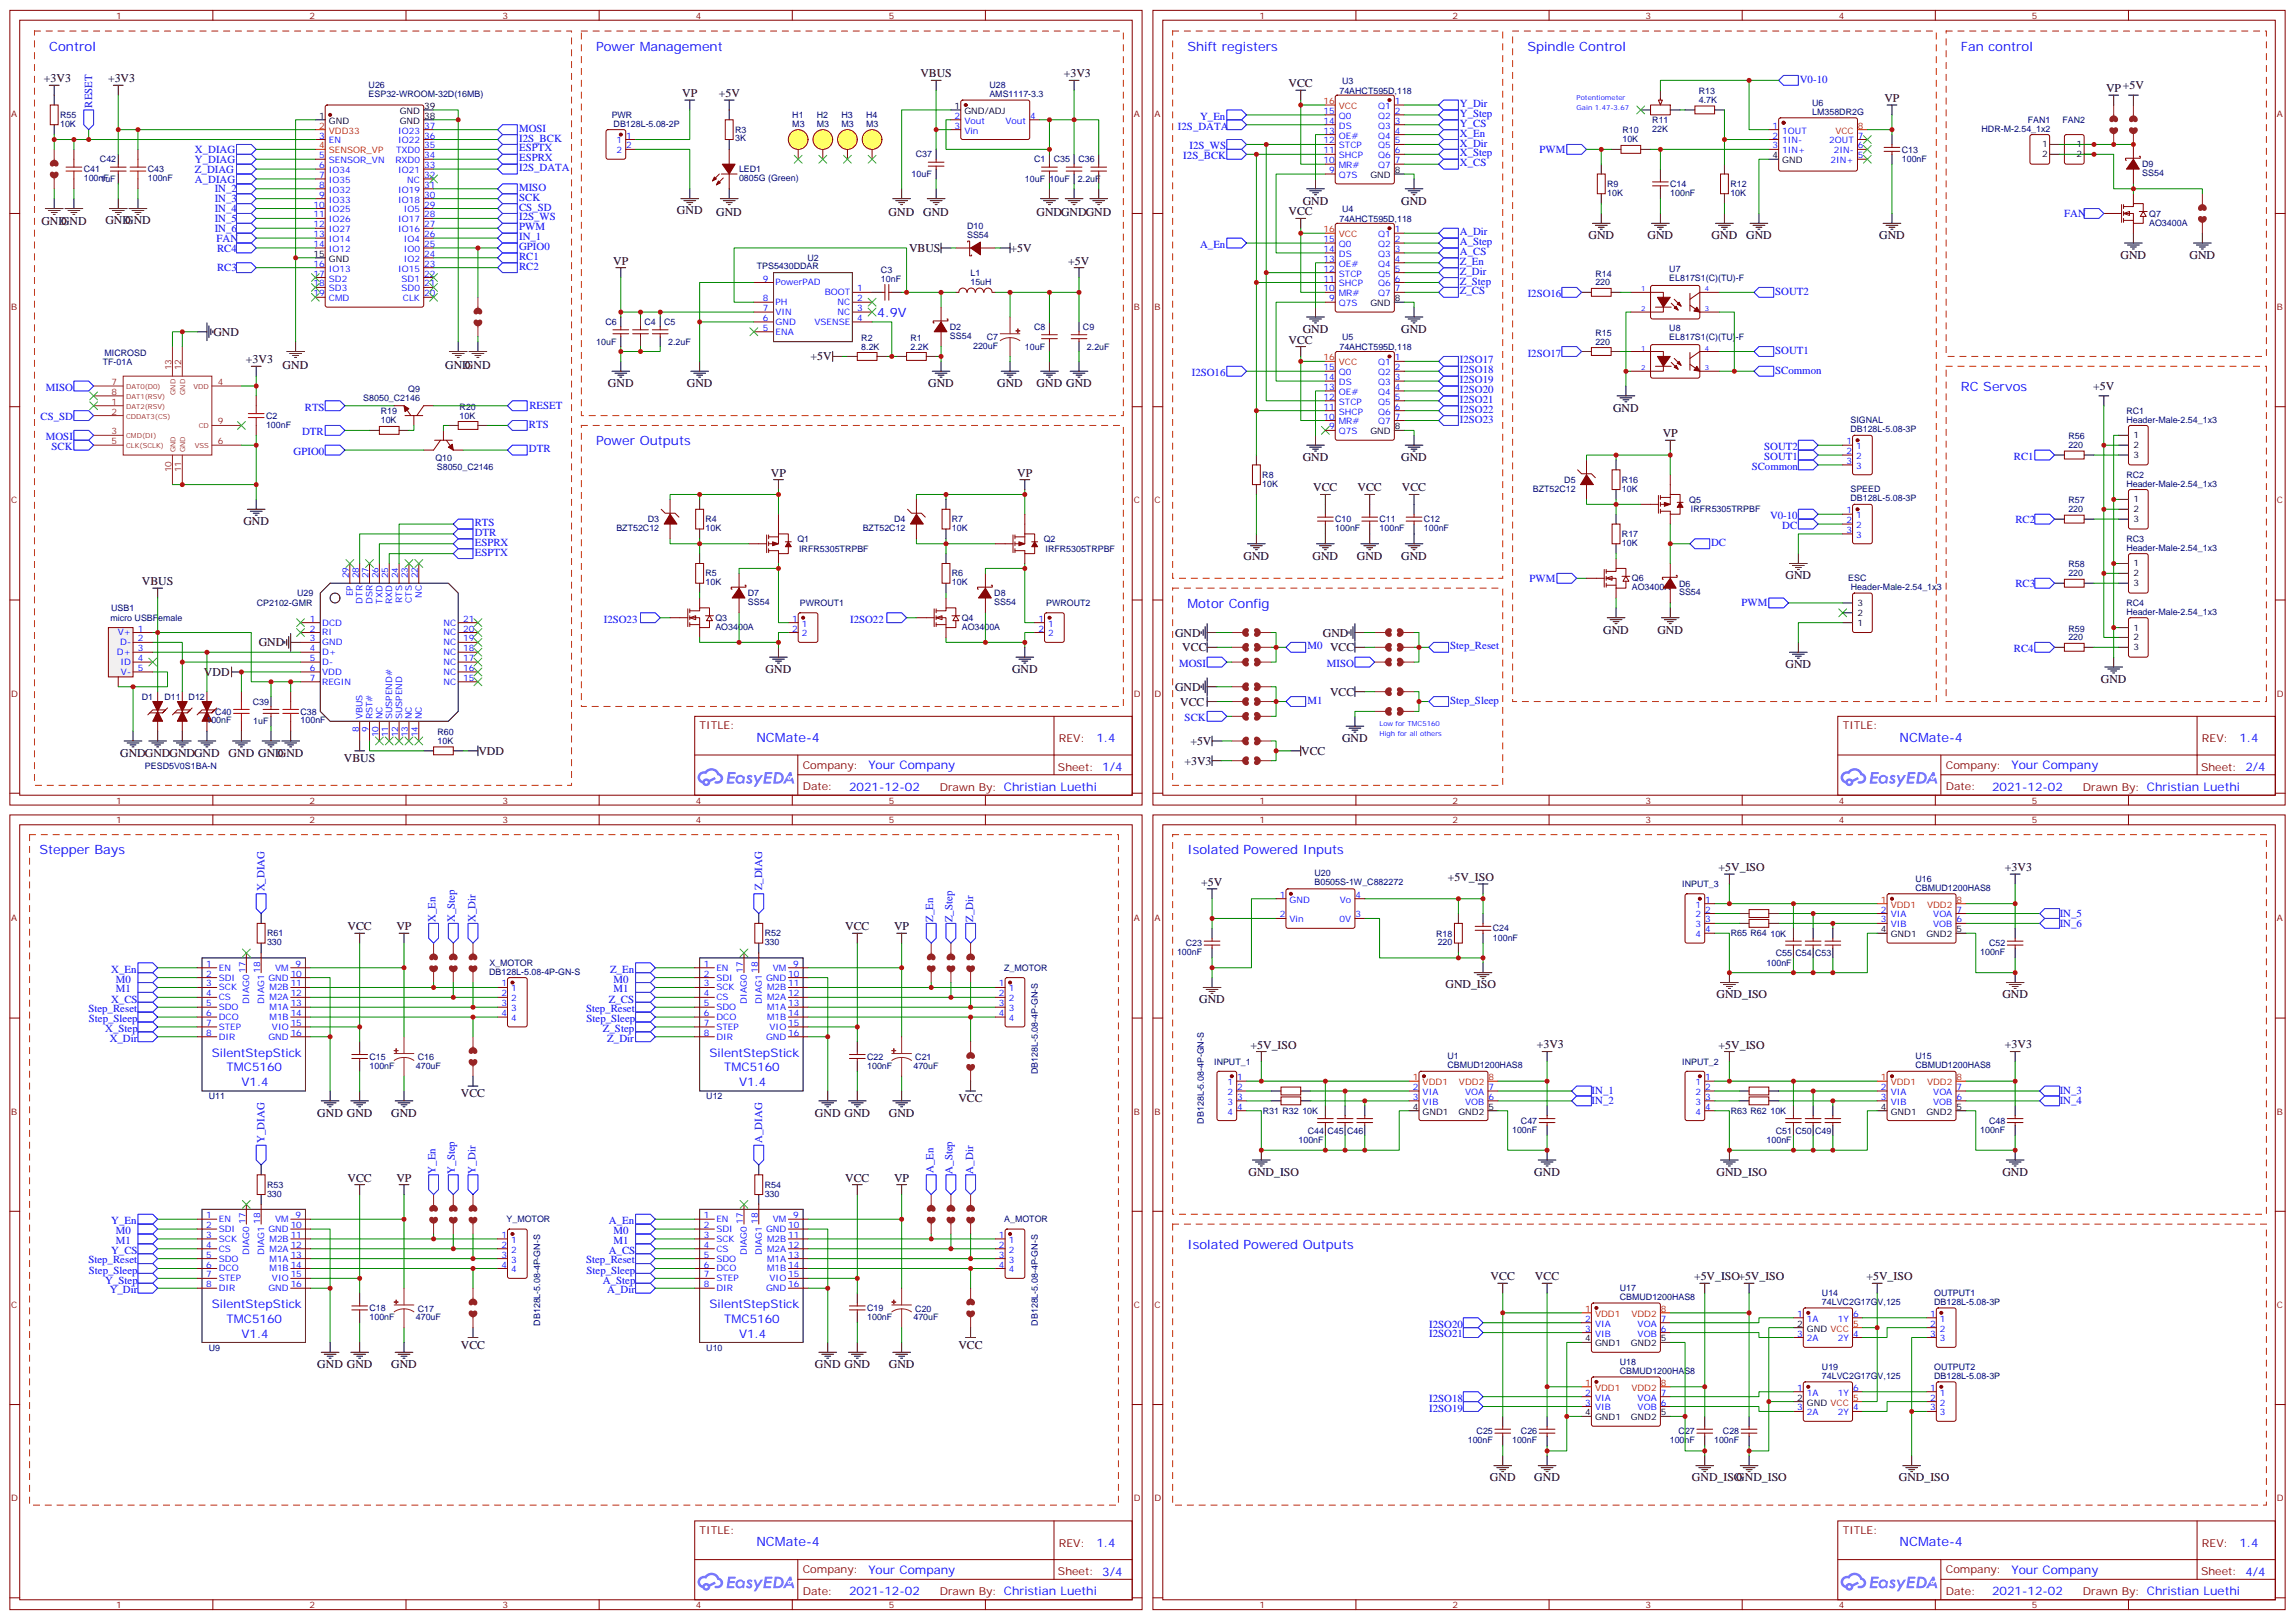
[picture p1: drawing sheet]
<svg xmlns="http://www.w3.org/2000/svg" width="822mm" height="580mm" viewBox="0 0 822 580" stroke-linecap="round" stroke-linejoin="round" font-family="sans-serif">
<defs><g id="words">
<g font-size="4.6" fill="#00f">
<text x="17.6" y="18.2">Control</text>
<text x="213.4" y="18.2">Power Management</text>
<text x="425.1" y="18.2">Shift registers</text>
<text x="546.8" y="18.2">Spindle Control</text>
<text x="702" y="18.2">Fan control</text>
<text x="314" y="113.4">4.9V</text>
<text x="702" y="139.9">RC Servos</text>
<text x="213.4" y="159.3">Power Outputs</text>
<text x="425.1" y="217.5">Motor Config</text>
<text x="270.8" y="265.3">NCMate-4</text>
<text x="680" y="265.3">NCMate-4</text>
<text x="14.1" y="305.7">Stepper Bays</text>
<text x="425.1" y="305.7">Isolated Powered Inputs</text>
<text x="425.1" y="446.8">Isolated Powered Outputs</text>
<text x="270.8" y="553.2">NCMate-4</text>
<text x="680" y="553.2">NCMate-4</text>
</g>
<g font-size="4.2">
<text x="15.7" y="29.3">+3V3</text>
<text x="38.7" y="29.3">+3V3</text>
<text x="329.5" y="27.7">VBUS</text>
<text x="380.9" y="27.5">+3V3</text>
<text x="244.2" y="34.7">VP</text>
<text x="257.4" y="34.6">+5V</text>
<text x="461.3" y="31.2">VCC</text>
<text x="754" y="32.9">VP+5V</text>
<text x="674.6" y="36.5">VP</text>
<text x="242.4" y="76.7">GND</text>
<text x="256.4" y="77.3">GND</text>
<text x="318.1" y="77.3">GND</text>
<text x="330.5" y="77.3">GND</text>
<text x="371.1" y="77.3">GNDGNDGND</text>
<text x="461.3" y="77.1">VCC</text>
<text x="466.4" y="73.2">GND</text>
<text x="501.6" y="73.2">GND</text>
<text x="14.8" y="80.7">GND</text>
<text x="21.9" y="80.7">GND</text>
<text x="37.7" y="80.3">GND</text>
<text x="44.8" y="80.3">GND</text>
<text x="568.7" y="85.5">GND</text>
<text x="589.8" y="85.5">GND</text>
<text x="612.8" y="85.5">GND</text>
<text x="625.1" y="85.5">GND</text>
<text x="672.7" y="85.5">GND</text>
<text x="219.5" y="94.7">VP</text>
<text x="325.4" y="90.2">VBUS</text>
<text x="361.8" y="90.2">+5V</text>
<text x="382.4" y="94.7">+5V</text>
<text x="759.2" y="92.6">GND</text>
<text x="783.9" y="92.6">GND</text>
<text x="466.4" y="119.1">GND</text>
<text x="501.6" y="119.1">GND</text>
<text x="76.4" y="120.1">GND</text>
<text x="461.3" y="122.9">VCC</text>
<text x="88.1" y="129.8">+3V3</text>
<text x="101.2" y="131.9">GND</text>
<text x="159.4" y="131.9">GND</text>
<text x="166.5" y="131.9">GND</text>
<text x="290.1" y="128.9">+5V</text>
<text x="217.7" y="138.5">GND</text>
<text x="245.9" y="138.5">GND</text>
<text x="332.3" y="138.5">GND</text>
<text x="357" y="138.5">GND</text>
<text x="371.1" y="138.5">GND GND</text>
<text x="749.4" y="139.6">+5V</text>
<text x="577.5" y="147.3">GND</text>
<text x="595.3" y="156.4">VP</text>
<text x="466.4" y="164.9">GND</text>
<text x="501.6" y="164.9">GND</text>
<text x="276" y="170.5">VP</text>
<text x="364.2" y="170.5">VP</text>
<text x="470.1" y="175.8">VCC</text>
<text x="486" y="175.8">VCC</text>
<text x="501.9" y="175.8">VCC</text>
<text x="87.1" y="187.9">GND</text>
<text x="445.2" y="200.2">GND</text>
<text x="469.9" y="200.2">GND</text>
<text x="485.8" y="200.2">GND</text>
<text x="501.6" y="200.2">GND</text>
<text x="50.8" y="209.3">VBUS</text>
<text x="639.2" y="207.3">GND</text>
<text x="420.7" y="227.7">GND</text>
<text x="473.6" y="227.7">GND</text>
<text x="574" y="226.7">GND</text>
<text x="593.4" y="226.7">GND</text>
<text x="92.6" y="231.3">GND</text>
<text x="423.3" y="233">VCC</text>
<text x="639.2" y="239">GND</text>
<text x="73" y="241.9">VDD</text>
<text x="274.1" y="240.8">GND</text>
<text x="362.3" y="240.8">GND</text>
<text x="752.1" y="244.3">GND</text>
<text x="420.7" y="247.1">GND</text>
<text x="476.2" y="248.9">VCC</text>
<text x="422.5" y="252.4">VCC</text>
<text x="426.2" y="266.6">+5V</text>
<text x="480.5" y="265.5">GND</text>
<text x="43" y="270.8">GNDGNDGNDGND</text>
<text x="81.8" y="270.8">GND GND</text>
<text x="99.5" y="270.8">GND</text>
<text x="123.1" y="272.6">VBUS</text>
<text x="171.3" y="270.1">VDD</text>
<text x="424.1" y="273.6">+3V3</text>
<text x="465.8" y="270.1">VCC</text>
<text x="615.3" y="311.7">+5V_ISO</text>
<text x="717.8" y="311.5">+3V3</text>
<text x="430.1" y="317">+5V</text>
<text x="518.3" y="315.2">+5V_ISO</text>
<text x="124.4" y="332.8">VCC</text>
<text x="141.9" y="332.8">VP</text>
<text x="302.6" y="332.8">VCC</text>
<text x="320.1" y="332.8">VP</text>
<text x="517.5" y="353.7">GND_ISO</text>
<text x="429.3" y="359">GND</text>
<text x="614.5" y="357.2">GND_ISO</text>
<text x="716.8" y="357.2">GND</text>
<text x="447.7" y="375.2">+5V_ISO</text>
<text x="550.2" y="375">+3V3</text>
<text x="615.3" y="375.2">+5V_ISO</text>
<text x="717.8" y="375">+3V3</text>
<text x="165" y="392.5">VCC</text>
<text x="343.1" y="394.3">VCC</text>
<text x="113.6" y="399.5">GND GND</text>
<text x="140.1" y="399.5">GND</text>
<text x="291.7" y="399.5">GND GND</text>
<text x="318.2" y="399.5">GND</text>
<text x="124.4" y="422.8">VCC</text>
<text x="141.9" y="422.8">VP</text>
<text x="302.6" y="422.8">VCC</text>
<text x="320.1" y="422.8">VP</text>
<text x="447" y="420.7">GND_ISO</text>
<text x="549.3" y="420.7">GND</text>
<text x="614.5" y="420.7">GND_ISO</text>
<text x="716.8" y="420.7">GND</text>
<text x="533.6" y="458.1">VCC</text>
<text x="549.5" y="458.1">VCC</text>
<text x="606.5" y="458.1">+5V_ISO+5V_ISO</text>
<text x="668.2" y="458.1">+5V_ISO</text>
<text x="165" y="482.5">VCC</text>
<text x="343.1" y="482.5">VCC</text>
<text x="113.6" y="489.5">GND GND</text>
<text x="140.1" y="489.5">GND</text>
<text x="291.7" y="489.5">GND GND</text>
<text x="318.2" y="489.5">GND</text>
<text x="533.4" y="530">GND</text>
<text x="549.3" y="530">GND</text>
<text x="605.7" y="530">GND_ISO</text>
<text x="621.6" y="530">GND_ISO</text>
<text x="679.8" y="530">GND_ISO</text>
</g>
<g font-size="4.2" fill="#00f">
<text x="392.5" y="265.6">1.4</text>
<text x="801.7" y="265.6">1.4</text>
<text x="310.9" y="275.1">Your Company</text>
<text x="720.1" y="275.1">Your Company</text>
<text x="304" y="282.9">2021-12-02</text>
<text x="713.2" y="282.9">2021-12-02</text>
<text x="75.8" y="378">SilentStepStick</text>
<text x="81.1" y="383.3">TMC5160</text>
<text x="254" y="378">SilentStepStick</text>
<text x="259.3" y="383.3">TMC5160</text>
<text x="86.4" y="388.6">V1.4</text>
<text x="264.6" y="388.6">V1.4</text>
<text x="75.8" y="468">SilentStepStick</text>
<text x="254" y="468">SilentStepStick</text>
<text x="81.1" y="473.3">TMC5160</text>
<text x="259.3" y="473.3">TMC5160</text>
<text x="86.4" y="478.5">V1.4</text>
<text x="264.6" y="478.5">V1.4</text>
<text x="392.5" y="553.4">1.4</text>
<text x="801.7" y="553.4">1.4</text>
<text x="310.9" y="563">Your Company</text>
<text x="720.1" y="563">Your Company</text>
<text x="304" y="570.8">2021-12-02</text>
<text x="713.2" y="570.8">2021-12-02</text>
</g>
<g font-size="3.9" fill="#00f">
<text x="644.3" y="29.6">V0-10</text>
<text x="32.9" y="38.5" transform="rotate(-90 32.9 38.5)">RESET</text>
<text x="522.6" y="38.3">Y_Dir</text>
<text x="522.6" y="41.8">Y_Step</text>
<text x="185.8" y="47.1">MOSI</text>
<text x="421.7" y="46.5">I2S_DATA</text>
<text x="429.6" y="42.9">Y_En</text>
<text x="522.6" y="45.4">Y_CS</text>
<text x="185.8" y="50.7">I2S_BCK</text>
<text x="425.8" y="53.4">I2S_WS</text>
<text x="522.6" y="52.4">X_Dir</text>
<text x="522.6" y="48.9">X_En</text>
<text x="69.8" y="54.8">X_DIAG</text>
<text x="69.8" y="58.3">Y_DIAG</text>
<text x="185.8" y="54.2">ESPTX</text>
<text x="185.8" y="57.7">ESPRX</text>
<text x="423.6" y="56.9">I2S_BCK</text>
<text x="522.6" y="56">X_Step</text>
<text x="522.6" y="59.5">X_CS</text>
<text x="551.1" y="54.7">PWM</text>
<text x="69.8" y="61.8">Z_DIAG</text>
<text x="69.8" y="65.3">A_DIAG</text>
<text x="185.8" y="61.2">I2S_DATA</text>
<text x="76.9" y="68.9">IN_2</text>
<text x="185.8" y="68.3">MISO</text>
<text x="185.8" y="71.8">SCK</text>
<text x="76.9" y="72.4">IN_3</text>
<text x="76.9" y="75.9">IN_4</text>
<text x="185.8" y="75.4">CS_SD</text>
<text x="739" y="77.6">FAN</text>
<text x="76.9" y="79.4">IN_5</text>
<text x="76.9" y="83">IN_6</text>
<text x="185.8" y="78.9">I2S_WS</text>
<text x="185.8" y="82.4">PWM</text>
<text x="77.5" y="86.5">FAN</text>
<text x="77.7" y="90">RC4</text>
<text x="185.8" y="85.9">IN_1</text>
<text x="185.8" y="89.5">GPIO0</text>
<text x="429.6" y="88.7">A_En</text>
<text x="522.6" y="84.2">A_Dir</text>
<text x="522.6" y="87.7">A_Step</text>
<text x="185.8" y="93">RC1</text>
<text x="522.6" y="91.2">A_CS</text>
<text x="522.6" y="94.8">Z_En</text>
<text x="77.7" y="97">RC3</text>
<text x="185.8" y="96.5">RC2</text>
<text x="522.6" y="98.3">Z_Dir</text>
<text x="522.6" y="101.8">Z_Step</text>
<text x="522.6" y="105.3">Z_CS</text>
<text x="546.9" y="106.3">I2SO16</text>
<text x="635.5" y="105.5">SOUT2</text>
<text x="522.6" y="130">I2SO17</text>
<text x="546.9" y="127.6">I2SO17</text>
<text x="635.5" y="126.6">SOUT1</text>
<text x="426.6" y="134.6">I2SO16</text>
<text x="522.6" y="137.1">I2SO19</text>
<text x="522.6" y="133.6">I2SO18</text>
<text x="635.5" y="133.7">SCommon</text>
<text x="16.4" y="139.9">MISO</text>
<text x="522.6" y="140.6">I2SO20</text>
<text x="109.1" y="146.9">RTS</text>
<text x="189.5" y="146.4">RESET</text>
<text x="522.6" y="147.7">I2SO22</text>
<text x="522.6" y="144.2">I2SO21</text>
<text x="14.5" y="150.4">CS_SD</text>
<text x="108.2" y="155.8">DTR</text>
<text x="189.4" y="153">RTS</text>
<text x="522.6" y="151.2">I2SO23</text>
<text x="16.4" y="157.5">MOSI</text>
<text x="18.4" y="161.1">SCK</text>
<text x="189.4" y="161.8">DTR</text>
<text x="631.6" y="160.9">SOUT2</text>
<text x="105.1" y="162.8">GPIO0</text>
<text x="631.6" y="164.6">SOUT1</text>
<text x="721" y="164.6">RC1</text>
<text x="627.1" y="168.1">SCommon</text>
<text x="633.7" y="185.7">V0-10</text>
<text x="170" y="188.2">RTS</text>
<text x="170" y="191.8">DTR</text>
<text x="638.1" y="189.2">DC</text>
<text x="721.5" y="187">RC2</text>
<text x="170" y="195.3">ESPRX</text>
<text x="612.6" y="195.4">DC</text>
<text x="170" y="198.8">ESPTX</text>
<text x="547.6" y="208.2">PWM</text>
<text x="721.5" y="209.9">RC3</text>
<text x="623.4" y="217">PWM</text>
<text x="216.1" y="222.7">I2SO23</text>
<text x="304.3" y="222.7">I2SO22</text>
<text x="468.1" y="232.3">M0 VCC</text>
<text x="519.2" y="232.3">Step_Reset</text>
<text x="721" y="233.4">RC4</text>
<text x="422.1" y="238.6">MOSI</text>
<text x="475" y="238.7">MISO</text>
<text x="468.1" y="251.7">M1</text>
<text x="519.2" y="251.7">Step_Sleep</text>
<text x="424.1" y="258.1">SCK</text>
<text x="94.7" y="318.9" transform="rotate(-90 94.7 318.9)">X_DIAG</text>
<text x="272.8" y="318.6" transform="rotate(-90 272.8 318.6)">Z_DIAG</text>
<text x="156" y="329.9" transform="rotate(-90 156 329.9)">X_En</text>
<text x="162.9" y="330" transform="rotate(-90 162.9 330)">X_Step</text>
<text x="170.2" y="329.9" transform="rotate(-90 170.2 329.9)">X_Dir</text>
<text x="334.1" y="329.9" transform="rotate(-90 334.1 329.9)">Z_En</text>
<text x="341" y="330" transform="rotate(-90 341 330)">Z_Step</text>
<text x="348.4" y="329.9" transform="rotate(-90 348.4 329.9)">Z_Dir</text>
<text x="737.4" y="328">IN_5</text>
<text x="737.4" y="331.6">IN_6</text>
<text x="39.8" y="348">X_En</text>
<text x="41.4" y="351.6">M0</text>
<text x="218.4" y="348">Z_En</text>
<text x="219.6" y="351.6">M0</text>
<text x="39.8" y="358.7">X_CS</text>
<text x="41.4" y="355.1">M1</text>
<text x="217.9" y="358.7">Z_CS</text>
<text x="219.6" y="355.1">M1</text>
<text x="31.6" y="362.1">Step_Reset</text>
<text x="31.8" y="365.8">Step_Sleep</text>
<text x="209.8" y="362.1">Step_Reset</text>
<text x="210" y="365.8">Step_Sleep</text>
<text x="37.7" y="369.3">X_Step</text>
<text x="215.9" y="369.3">Z_Step</text>
<text x="39.3" y="372.7">X_Dir</text>
<text x="217.4" y="372.7">Z_Dir</text>
<text x="569.8" y="391.5">IN_1</text>
<text x="569.8" y="395.1">IN_2</text>
<text x="737.4" y="395.1">IN_4</text>
<text x="737.4" y="391.5">IN_3</text>
<text x="94.7" y="409" transform="rotate(-90 94.7 409)">Y_DIAG</text>
<text x="272.8" y="408.9" transform="rotate(-90 272.8 408.9)">A_DIAG</text>
<text x="156" y="419.9" transform="rotate(-90 156 419.9)">Y_En</text>
<text x="162.9" y="419.9" transform="rotate(-90 162.9 419.9)">Y_Step</text>
<text x="170.2" y="419.9" transform="rotate(-90 170.2 419.9)">Y_Dir</text>
<text x="334.2" y="419.8" transform="rotate(-90 334.2 419.8)">A_En</text>
<text x="341" y="419.9" transform="rotate(-90 341 419.9)">A_Step</text>
<text x="348.4" y="419.9" transform="rotate(-90 348.4 419.9)">A_Dir</text>
<text x="39.8" y="438">Y_En</text>
<text x="218" y="438">A_En</text>
<text x="41.4" y="441.5">M0</text>
<text x="219.6" y="441.5">M0</text>
<text x="39.8" y="448.7">Y_CS</text>
<text x="41.4" y="445.1">M1</text>
<text x="217.9" y="448.7">A_CS</text>
<text x="219.6" y="445.1">M1</text>
<text x="31.6" y="452">Step_Reset</text>
<text x="31.8" y="455.7">Step_Sleep</text>
<text x="209.8" y="452">Step_Reset</text>
<text x="210" y="455.7">Step_Sleep</text>
<text x="37.7" y="459.2">Y_Step</text>
<text x="215.9" y="459.2">A_Step</text>
<text x="39.3" y="462.6">Y_Dir</text>
<text x="217.4" y="462.6">A_Dir</text>
<text x="511.6" y="475">I2SO20</text>
<text x="511.6" y="478.5">I2SO21</text>
<text x="511.6" y="501.5">I2SO18</text>
<text x="511.6" y="505">I2SO19</text>
</g>
<g font-size="3.9" fill="#800">
<text x="250.5" y="260.9">TITLE:</text>
<text x="659.7" y="260.9">TITLE:</text>
<text x="379.1" y="265.6">REV:</text>
<text x="788.3" y="265.6">REV:</text>
<text x="287.4" y="275.1">Company:</text>
<text x="378.7" y="275.7">Sheet: 1/4</text>
<text x="696.6" y="275.1">Company:</text>
<text x="788" y="275.7">Sheet: 2/4</text>
<text x="287.4" y="282.8">Date:</text>
<text x="336.4" y="282.8">Drawn By: Christian Luethi</text>
<text x="696.6" y="282.8">Date:</text>
<text x="745.6" y="282.8">Drawn By: Christian Luethi</text>
<text x="250.5" y="548.7">TITLE:</text>
<text x="659.7" y="548.7">TITLE:</text>
<text x="379.1" y="553.4">REV:</text>
<text x="788.3" y="553.4">REV:</text>
<text x="287.4" y="562.9">Company:</text>
<text x="378.7" y="563.6">Sheet: 3/4</text>
<text x="696.6" y="562.9">Company:</text>
<text x="788" y="563.6">Sheet: 4/4</text>
<text x="287.4" y="570.6">Date:</text>
<text x="336.4" y="570.7">Drawn By: Christian Luethi</text>
<text x="696.6" y="570.6">Date:</text>
<text x="745.6" y="570.7">Drawn By: Christian Luethi</text>
</g>
<g font-size="3.2" fill="#800">
<text x="41.6" y="6.7">1</text>
<text x="110.8" y="6.7">2</text>
<text x="179.9" y="6.7">3</text>
<text x="249.1" y="6.7">4</text>
<text x="318.2" y="6.7">5</text>
<text x="450.8" y="6.7">1</text>
<text x="520" y="6.7">2</text>
<text x="589.1" y="6.7">3</text>
<text x="658.3" y="6.7">4</text>
<text x="727.4" y="6.7">5</text>
<text x="4.1" y="41.8">A</text>
<text x="405.9" y="41.8">A</text>
<text x="413.3" y="41.8">A</text>
<text x="815.1" y="41.8">A</text>
<text x="4.1" y="110.9">B</text>
<text x="405.9" y="110.9">B</text>
<text x="413.3" y="110.9">B</text>
<text x="815.1" y="110.9">B</text>
<text x="4.1" y="180.1">C</text>
<text x="405.9" y="180.1">C</text>
<text x="413.3" y="180.1">C</text>
<text x="815.1" y="180.1">C</text>
<text x="4.1" y="249.2">D</text>
<text x="405.9" y="249.2">D</text>
<text x="413.3" y="249.2">D</text>
<text x="815.1" y="249.2">D</text>
<text x="41.6" y="287.5">1</text>
<text x="110.8" y="287.5">2</text>
<text x="179.9" y="287.5">3</text>
<text x="249.1" y="287.5">4</text>
<text x="318.2" y="287.5">5</text>
<text x="450.8" y="287.5">1</text>
<text x="520" y="287.5">2</text>
<text x="589.1" y="287.5">3</text>
<text x="658.3" y="287.5">4</text>
<text x="727.4" y="287.5">5</text>
<text x="41.6" y="294.6">1</text>
<text x="110.8" y="294.6">2</text>
<text x="179.9" y="294.6">3</text>
<text x="249.1" y="294.6">4</text>
<text x="318.2" y="294.6">5</text>
<text x="450.8" y="294.6">1</text>
<text x="520" y="294.6">2</text>
<text x="589.1" y="294.6">3</text>
<text x="658.3" y="294.6">4</text>
<text x="727.4" y="294.6">5</text>
<text x="4.1" y="329.7">A</text>
<text x="405.9" y="329.7">A</text>
<text x="413.3" y="329.7">A</text>
<text x="815.1" y="329.7">A</text>
<text x="4.1" y="398.8">B</text>
<text x="405.9" y="398.8">B</text>
<text x="413.3" y="398.8">B</text>
<text x="815.1" y="398.8">B</text>
<text x="4.1" y="468">C</text>
<text x="405.9" y="468">C</text>
<text x="413.3" y="468">C</text>
<text x="815.1" y="468">C</text>
<text x="4.1" y="537.1">D</text>
<text x="405.9" y="537.1">D</text>
<text x="413.3" y="537.1">D</text>
<text x="815.1" y="537.1">D</text>
<text x="41.6" y="575.4">1</text>
<text x="110.8" y="575.4">2</text>
<text x="179.9" y="575.4">3</text>
<text x="249.1" y="575.4">4</text>
<text x="318.2" y="575.4">5</text>
<text x="450.8" y="575.4">1</text>
<text x="520" y="575.4">2</text>
<text x="589.1" y="575.4">3</text>
<text x="658.3" y="575.4">4</text>
<text x="727.4" y="575.4">5</text>
</g>
<g font-size="3.2" fill="#000080">
<text x="480.5" y="29.9">U3</text>
<text x="132" y="34.7">ESP32-WROOM-32D(16MB)</text>
<text x="132" y="31.6">U26</text>
<text x="354.2" y="34.6">AMS1117-3.3</text>
<text x="354.2" y="31.4">U28</text>
<text x="479.5" y="33.5">74AHCT595D,118</text>
<text x="608.2" y="33.7">R13</text>
<text x="608.2" y="36.9">4.7K</text>
<text x="648.8" y="41.1">LM358DR2G</text>
<text x="648.8" y="37.9">U6</text>
<text x="21.5" y="45.4">10K</text>
<text x="21.5" y="42.3">R55</text>
<text x="219" y="42.2">PWR</text>
<text x="219.7" y="45.3">DB128L-5.08-2P</text>
<text x="263.2" y="47.4">R3</text>
<text x="283.6" y="45.3">M3</text>
<text x="283.6" y="42.2">H1</text>
<text x="292.5" y="45.3">M3</text>
<text x="292.5" y="42.2">H2</text>
<text x="301.3" y="45.3">M3</text>
<text x="301.3" y="42.2">H3</text>
<text x="310.1" y="45.3">M3</text>
<text x="310.1" y="42.2">H4</text>
<text x="580.8" y="47.8">R10</text>
<text x="591.5" y="47.2">22K</text>
<text x="591.5" y="44.1">R11</text>
<text x="709.4" y="47.1">HDR-M-2.54_1x2</text>
<text x="726" y="44">FAN1</text>
<text x="738.3" y="44">FAN2</text>
<text x="263.2" y="50.6">3K</text>
<text x="580.8" y="51">10K</text>
<text x="35.8" y="58.1">C42</text>
<text x="327.9" y="56.3">C37</text>
<text x="370.2" y="58.1">C1</text>
<text x="377.3" y="58.1">C35</text>
<text x="386.1" y="58.1">C36</text>
<text x="680.9" y="57.8">100nF</text>
<text x="680.9" y="54.6">C13</text>
<text x="766.9" y="59.9">D9</text>
<text x="30" y="64.8">100nF</text>
<text x="30" y="61.6">C41</text>
<text x="36" y="65.1">1uF</text>
<text x="52.9" y="64.8">100nF</text>
<text x="52.9" y="61.6">C43</text>
<text x="264.6" y="64.7">0805G (Green)</text>
<text x="264.6" y="61.6">LED1</text>
<text x="326.4" y="63.4">10uF</text>
<text x="366.9" y="65.1">10uF</text>
<text x="375.8" y="65.1">10uF</text>
<text x="385.9" y="65.2">2.2uF</text>
<text x="766.9" y="63">SS54</text>
<text x="575.4" y="70.1">10K</text>
<text x="575.4" y="66.9">R9</text>
<text x="598" y="70.2">100nF</text>
<text x="598" y="66.9">C14</text>
<text x="619.5" y="70.1">10K</text>
<text x="619.5" y="67">R12</text>
<text x="480.5" y="75.8">U4</text>
<text x="769.4" y="77.5">Q7</text>
<text x="346.2" y="82.1">D10</text>
<text x="479.5" y="79.3">74AHCT595D,118</text>
<text x="769.4" y="80.7">AO3400A</text>
<text x="346.2" y="85.2">SS54</text>
<text x="289.1" y="93.4">U2</text>
<text x="270.9" y="96.4">TPS5430DDAR</text>
<text x="315.4" y="100.7">10nF</text>
<text x="315.4" y="97.5">C3</text>
<text x="347.4" y="98.8">L1</text>
<text x="571.2" y="99">R14</text>
<text x="597.6" y="100.5">EL817S1(C)(TU)-F</text>
<text x="597.6" y="97.4">U7</text>
<text x="347.4" y="102">15uH</text>
<text x="571.2" y="102.1">220</text>
<text x="216.8" y="116.3">C6</text>
<text x="230.7" y="116.3">C4</text>
<text x="237.8" y="116.3">C5</text>
<text x="340.1" y="118.1">D2</text>
<text x="370.2" y="118.1">C8</text>
<text x="387.7" y="118.1">C9</text>
<text x="597.6" y="118.5">U8</text>
<text x="213.5" y="123.4">10uF</text>
<text x="239.2" y="123.4">2.2uF</text>
<text x="308.3" y="125.1">8.2K</text>
<text x="308.3" y="121.8">R2</text>
<text x="326" y="125.1">2.2K</text>
<text x="326" y="121.8">R1</text>
<text x="340.1" y="121.2">SS54</text>
<text x="348.4" y="124.8">220uF</text>
<text x="353.3" y="121.6">C7</text>
<text x="366.9" y="125.1">10uF</text>
<text x="389.1" y="125.1">2.2uF</text>
<text x="479.5" y="125.2">74AHCT595D,118</text>
<text x="480.5" y="121.6">U5</text>
<text x="571.2" y="123.3">220</text>
<text x="571.2" y="120.1">R15</text>
<text x="597.6" y="121.7">EL817S1(C)(TU)-F</text>
<text x="36.8" y="130.4">TF-01A</text>
<text x="37.5" y="127.3">MICROSD</text>
<text x="130.1" y="143.4">S8050_C2146</text>
<text x="146.1" y="140.2">Q9</text>
<text x="95.2" y="149.8">C2</text>
<text x="136.3" y="148.3">R19</text>
<text x="164.5" y="149.8">10K</text>
<text x="164.5" y="146.5">R20</text>
<text x="761.2" y="148">RC1</text>
<text x="95.2" y="153">100nF</text>
<text x="136.3" y="151.5">10K</text>
<text x="662.5" y="154.6">DB128L-5.08-3P</text>
<text x="662.5" y="151.5">SIGNAL</text>
<text x="761.2" y="151.2">Header-Male-2.54_1x3</text>
<text x="740.5" y="160.3">220</text>
<text x="740.5" y="157.2">R56</text>
<text x="155.9" y="164.8">Q10</text>
<text x="156.4" y="168">S8050_C2146</text>
<text x="451.9" y="171">R8</text>
<text x="560" y="172.8">D5</text>
<text x="580.7" y="172.7">R16</text>
<text x="761.2" y="171">RC2</text>
<text x="451.9" y="174.2">10K</text>
<text x="548.7" y="175.9">BZT52C12</text>
<text x="580.7" y="176">10K</text>
<text x="604.7" y="179.8">Q5</text>
<text x="662.5" y="179.3">DB128L-5.08-3P</text>
<text x="662.5" y="176.2">SPEED</text>
<text x="761.2" y="174.1">Header-Male-2.54_1x3</text>
<text x="605.4" y="183.4">IRFR5305TRPBF</text>
<text x="740.5" y="183.3">220</text>
<text x="740.5" y="180.1">R57</text>
<text x="220.7" y="190">BZT52C12</text>
<text x="232" y="186.9">D3</text>
<text x="252.6" y="190.1">10K</text>
<text x="252.6" y="186.9">R4</text>
<text x="308.9" y="190">BZT52C12</text>
<text x="320.1" y="186.9">D4</text>
<text x="340.8" y="190.1">10K</text>
<text x="340.8" y="186.9">R7</text>
<text x="478" y="190.1">100nF</text>
<text x="478" y="186.9">C10</text>
<text x="493.9" y="190.1">100nF</text>
<text x="493.9" y="186.9">C11</text>
<text x="509.8" y="190.1">100nF</text>
<text x="509.8" y="186.9">C12</text>
<text x="285.5" y="193.9">Q1</text>
<text x="286.1" y="197.5">IRFR5305TRPBF</text>
<text x="373.7" y="193.9">Q2</text>
<text x="374.3" y="197.5">IRFR5305TRPBF</text>
<text x="580.7" y="195.4">10K</text>
<text x="580.7" y="192.1">R17</text>
<text x="761.2" y="197">Header-Male-2.54_1x3</text>
<text x="761.2" y="193.9">RC3</text>
<text x="740.5" y="203">R58</text>
<text x="252.6" y="209.5">10K</text>
<text x="252.6" y="206.3">R5</text>
<text x="340.8" y="209.5">10K</text>
<text x="340.8" y="206.3">R6</text>
<text x="584.2" y="208.1">Q6</text>
<text x="601.1" y="209.8">D6</text>
<text x="661.7" y="207.9">ESC</text>
<text x="740.5" y="206.2">220</text>
<text x="106.3" y="213.4">U29</text>
<text x="267.8" y="213.4">D7</text>
<text x="356" y="213.4">D8</text>
<text x="584.2" y="211.2">AO3400A</text>
<text x="601.1" y="213">SS54</text>
<text x="662.6" y="211.1">Header-Male-2.54_1x3</text>
<text x="39.8" y="218.7">USB1</text>
<text x="92" y="216.9">CP2102-GMR</text>
<text x="267.8" y="216.5">SS54</text>
<text x="286.3" y="216.8">PWROUT1</text>
<text x="356" y="216.5">SS54</text>
<text x="374.5" y="216.8">PWROUT2</text>
<text x="761.2" y="220">Header-Male-2.54_1x3</text>
<text x="761.2" y="216.8">RC4</text>
<text x="39.6" y="222.1">micro USBFemale</text>
<text x="256.1" y="225.3">AO3400A</text>
<text x="256.1" y="222.2">Q3</text>
<text x="344.3" y="225.3">AO3400A</text>
<text x="344.3" y="222.2">Q4</text>
<text x="740.5" y="226">R59</text>
<text x="740.5" y="229.1">220</text>
<text x="50.8" y="250.4">D1</text>
<text x="58.8" y="250.4">D11</text>
<text x="67.5" y="250.4">D12</text>
<text x="77.1" y="255.6">C40</text>
<text x="90.5" y="252.1">C39</text>
<text x="107.6" y="255.6">C38</text>
<text x="73.9" y="258.9">100nF</text>
<text x="90.6" y="259.2">1uF</text>
<text x="107.6" y="258.9">100nF</text>
<text x="156.6" y="263">R60</text>
<text x="156.6" y="266.2">10K</text>
<text x="51.9" y="275.1">PESD5V0S1BA-N</text>
<text x="470.6" y="316.8">B0505S-1W_C882272</text>
<text x="470.6" y="313.6">U20</text>
<text x="602.3" y="317.4">INPUT_3</text>
<text x="685.7" y="315.5">U16</text>
<text x="685.7" y="318.6">CBMUD1200HAS8</text>
<text x="95.6" y="335">R61</text>
<text x="273.8" y="335">R52</text>
<text x="514.2" y="335.1">R18</text>
<text x="534.5" y="333.3">C24</text>
<text x="619.6" y="335">R65 R64</text>
<text x="633.8" y="335.1">10K</text>
<text x="95.6" y="338.2">330</text>
<text x="273.8" y="338.2">330</text>
<text x="421.4" y="341.8">100nF</text>
<text x="424.6" y="338.6">C23</text>
<text x="514.7" y="338.2">220</text>
<text x="534.5" y="336.5">100nF</text>
<text x="708.9" y="341.8">100nF</text>
<text x="712.1" y="338.6">C52</text>
<text x="175.2" y="345.5">X_MOTOR</text>
<text x="359.5" y="347.4">Z_MOTOR</text>
<text x="632.4" y="345.6">100nF</text>
<text x="635.7" y="342.1">C55</text>
<text x="642.8" y="342.1">C54</text>
<text x="649.8" y="342.1">C53</text>
<text x="175.1" y="348.7">DB128L-5.08-4P-GN-S</text>
<text x="132.3" y="382.4">100nF</text>
<text x="132.3" y="379.1">C15</text>
<text x="148.9" y="382.4">470uF</text>
<text x="149.5" y="379.3">C16</text>
<text x="310.4" y="382.4">100nF</text>
<text x="310.4" y="379.1">C22</text>
<text x="327" y="382.4">470uF</text>
<text x="327.7" y="379.3">C21</text>
<text x="434.7" y="380.9">INPUT_1</text>
<text x="518.2" y="382.1">CBMUD1200HAS8</text>
<text x="518.2" y="379">U1</text>
<text x="602.3" y="380.9">INPUT_2</text>
<text x="685.7" y="382.1">CBMUD1200HAS8</text>
<text x="685.7" y="379">U15</text>
<text x="371.6" y="384.3" transform="rotate(-90 371.6 384.3)">DB128L-5.08-4P-GN-S</text>
<text x="74.7" y="393.3">U11</text>
<text x="252.9" y="393.3">U12</text>
<text x="431" y="402" transform="rotate(-90 431 402)">DB128L-5.08-4P-GN-S</text>
<text x="452.1" y="398.5">R31 R32</text>
<text x="466.3" y="398.6">10K</text>
<text x="619.6" y="398.5">R63 R62</text>
<text x="633.8" y="398.6">10K</text>
<text x="468.2" y="405.6">C44</text>
<text x="475.2" y="405.6">C45</text>
<text x="482.3" y="405.6">C46</text>
<text x="541.3" y="405.3">100nF</text>
<text x="544.5" y="402.1">C47</text>
<text x="635.7" y="405.6">C51</text>
<text x="642.8" y="405.6">C50</text>
<text x="649.8" y="405.6">C49</text>
<text x="708.9" y="405.3">100nF</text>
<text x="712.1" y="402.1">C48</text>
<text x="464.9" y="409.1">100nF</text>
<text x="632.4" y="409.1">100nF</text>
<text x="95.6" y="425">R53</text>
<text x="273.8" y="425">R54</text>
<text x="95.6" y="428.2">330</text>
<text x="273.8" y="428.2">330</text>
<text x="181.3" y="437.4">Y_MOTOR</text>
<text x="359.5" y="437.4">A_MOTOR</text>
<text x="579.9" y="461.9">U17</text>
<text x="579.9" y="465">CBMUD1200HAS8</text>
<text x="652.3" y="466.8">74LVC2G17GV,125</text>
<text x="652.3" y="463.8">U14</text>
<text x="692.4" y="466.8">DB128L-5.08-3P</text>
<text x="692.4" y="463.7">OUTPUT1</text>
<text x="132.3" y="472.3">100nF</text>
<text x="132.3" y="469.1">C18</text>
<text x="148.9" y="472.4">470uF</text>
<text x="149.5" y="469.3">C17</text>
<text x="310.4" y="472.3">100nF</text>
<text x="310.4" y="469.1">C19</text>
<text x="327" y="472.4">470uF</text>
<text x="327.7" y="469.3">C20</text>
<text x="193.4" y="474.3" transform="rotate(-90 193.4 474.3)">DB128L-5.08-4P-GN-S</text>
<text x="371.6" y="474.3" transform="rotate(-90 371.6 474.3)">DB128L-5.08-4P-GN-S</text>
<text x="74.7" y="483.2">U9</text>
<text x="252.9" y="483.2">U10</text>
<text x="579.9" y="491.5">CBMUD1200HAS8</text>
<text x="579.9" y="488.4">U18</text>
<text x="652.3" y="490.3">U19</text>
<text x="692.4" y="490.1">OUTPUT2</text>
<text x="652.3" y="493.2">74LVC2G17GV,125</text>
<text x="692.4" y="493.3">DB128L-5.08-3P</text>
<text x="528.6" y="513.2">C25</text>
<text x="544.5" y="513.2">C26</text>
<text x="601" y="513.2">C27</text>
<text x="616.8" y="513.2">C28</text>
<text x="525.5" y="516.4">100nF</text>
<text x="541.3" y="516.4">100nF</text>
<text x="597.8" y="516.4">100nF</text>
<text x="613.6" y="516.4">100nF</text>
</g>
<g font-size="3.2">
<text x="143.1" y="40.7">GND</text>
<text x="151.9" y="39">39</text>
<text x="341.8" y="39">1</text>
<text x="345.3" y="40.7">GND/ADJ</text>
<text x="114.2" y="42.5">1</text>
<text x="117.7" y="44.3">GND</text>
<text x="143.1" y="44.3">GND</text>
<text x="151.9" y="42.5">38</text>
<text x="731.1" y="52.7">1</text>
<text x="743.4" y="52.7">1</text>
<text x="634.6" y="56.6">4</text>
<text x="638.1" y="58.4">GND</text>
<text x="731.1" y="56.3">2</text>
<text x="743.4" y="56.3">2</text>
<text x="490.6" y="63.7">GND</text>
<text x="499.4" y="61.9">8</text>
<text x="112.2" y="91.9">15</text>
<text x="117.7" y="93.7">GND</text>
<text x="499.4" y="107.8">8</text>
<text x="490.6" y="109.5">GND</text>
<text x="490.6" y="155.4">GND</text>
<text x="499.4" y="153.6">8</text>
<text x="763.8" y="156.8">1</text>
<text x="763.8" y="160.3">2</text>
<text x="763.8" y="163.9">3</text>
<text x="763.8" y="179.7">1</text>
<text x="763.8" y="183.3">2</text>
<text x="763.8" y="186.8">3</text>
<text x="763.8" y="202.7">1</text>
<text x="763.8" y="209.7">3</text>
<text x="763.8" y="206.2">2</text>
<text x="665" y="216.8">3</text>
<text x="665" y="220.3">2</text>
<text x="665" y="223.8">1</text>
<text x="763.8" y="225.6">1</text>
<text x="763.8" y="232.7">3</text>
<text x="763.8" y="229.1">2</text>
<text x="673.4" y="333.6">4</text>
<text x="676.9" y="335.3">GND1</text>
<text x="689.7" y="335.3">GND2</text>
<text x="700.4" y="333.6">5</text>
<text x="505.8" y="397.1">4</text>
<text x="509.3" y="398.8">GND1</text>
<text x="522.1" y="398.8">GND2</text>
<text x="532.9" y="397.1">5</text>
<text x="673.4" y="397.1">4</text>
<text x="676.9" y="398.8">GND1</text>
<text x="689.7" y="398.8">GND2</text>
<text x="700.4" y="397.1">5</text>
<text x="567.5" y="480">4</text>
<text x="594.6" y="480">5</text>
<text x="643.4" y="474.7">2</text>
<text x="646.9" y="476.4">GND VCC</text>
<text x="571" y="481.7">GND1</text>
<text x="583.8" y="481.7">GND2</text>
<text x="643.4" y="501.1">2</text>
<text x="646.9" y="502.9">GND VCC</text>
<text x="567.5" y="506.4">4</text>
<text x="571" y="508.2">GND1</text>
<text x="583.8" y="508.2">GND2</text>
<text x="594.6" y="506.4">5</text>
</g>
<g font-size="3.2" fill="#00f">
<text x="473.8" y="40.7">15</text>
<text x="493.4" y="39">Q1</text>
<text x="499.4" y="37.2">1</text>
<text x="499.4" y="40.7">2</text>
<text x="142.5" y="47.8">IO23</text>
<text x="151.9" y="46">37</text>
<text x="341.8" y="42.5">2</text>
<text x="341.8" y="46">3</text>
<text x="345.3" y="44.3">Vout</text>
<text x="345.3" y="47.8">Vin</text>
<text x="360" y="44.3">Vout</text>
<text x="368.8" y="42.5">4</text>
<text x="473.8" y="47.8">13</text>
<text x="473.8" y="44.3">14</text>
<text x="479.3" y="46">DS</text>
<text x="479.3" y="42.5">Q0</text>
<text x="493.4" y="42.5">Q2</text>
<text x="493.4" y="46">Q3</text>
<text x="499.4" y="44.3">3</text>
<text x="499.4" y="47.8">4</text>
<text x="634.6" y="46">1</text>
<text x="638.1" y="47.8">1OUT</text>
<text x="114.2" y="49.6">3</text>
<text x="117.7" y="51.3">EN</text>
<text x="142.5" y="51.3">IO22</text>
<text x="151.9" y="53.1">35</text>
<text x="151.9" y="49.6">36</text>
<text x="220.7" y="51.3">1</text>
<text x="224.2" y="49.6">1</text>
<text x="224.2" y="53.1">2</text>
<text x="473.8" y="51.3">12</text>
<text x="479.3" y="53.1">STCP</text>
<text x="479.3" y="49.6">OE#</text>
<text x="493.4" y="49.6">Q4</text>
<text x="493.4" y="53.1">Q5</text>
<text x="499.4" y="51.3">5</text>
<text x="634.6" y="49.6">2</text>
<text x="634.6" y="53.1">3</text>
<text x="638.1" y="51.3">1IN-</text>
<text x="654.9" y="51.3">2OUT</text>
<text x="665.2" y="53.1">6</text>
<text x="665.2" y="49.6">7</text>
<text x="114.2" y="56.6">5</text>
<text x="117.7" y="58.4">SENSOR_VN</text>
<text x="141.5" y="58.4">RXD0</text>
<text x="141.8" y="54.9">TXD0</text>
<text x="151.9" y="56.6">34</text>
<text x="220.7" y="54.9">2</text>
<text x="473.8" y="58.4">10</text>
<text x="473.8" y="54.9">11</text>
<text x="479.3" y="56.6">SHCP</text>
<text x="493.4" y="56.6">Q6</text>
<text x="499.4" y="54.9">6</text>
<text x="499.4" y="58.4">7</text>
<text x="638.1" y="54.9">1IN+</text>
<text x="655.4" y="58.4">2IN+</text>
<text x="656.5" y="54.9">2IN-</text>
<text x="665.2" y="56.6">5</text>
<text x="114.2" y="60.1">6</text>
<text x="114.2" y="63.7">7</text>
<text x="117.7" y="61.9">IO34</text>
<text x="117.7" y="65.4">IO35</text>
<text x="142.5" y="61.9">IO21</text>
<text x="145.8" y="65.4">NC</text>
<text x="151.9" y="63.7">32</text>
<text x="151.9" y="60.1">33</text>
<text x="475.8" y="61.9">9</text>
<text x="479.3" y="63.7">Q7S</text>
<text x="479.3" y="60.1">MR#</text>
<text x="493.4" y="60.1">Q7</text>
<text x="114.2" y="67.2">8</text>
<text x="114.2" y="70.7">9</text>
<text x="117.7" y="69">IO32</text>
<text x="142.5" y="69">IO19</text>
<text x="151.9" y="70.7">30</text>
<text x="151.9" y="67.2">31</text>
<text x="112.2" y="74.3">10</text>
<text x="112.2" y="77.8">11</text>
<text x="117.7" y="72.5">IO33</text>
<text x="117.7" y="76">IO25</text>
<text x="142.5" y="72.5">IO18</text>
<text x="144.5" y="76">IO5</text>
<text x="151.9" y="77.8">28</text>
<text x="151.9" y="74.3">29</text>
<text x="112.2" y="81.3">12</text>
<text x="117.7" y="79.6">IO26</text>
<text x="117.7" y="83.1">IO27</text>
<text x="142.5" y="83.1">IO16</text>
<text x="142.5" y="79.6">IO17</text>
<text x="151.9" y="81.3">27</text>
<text x="499.4" y="83.1">1</text>
<text x="112.2" y="84.8">13</text>
<text x="112.2" y="88.4">14</text>
<text x="117.7" y="86.6">IO14</text>
<text x="144.5" y="86.6">IO4</text>
<text x="151.9" y="88.4">25</text>
<text x="151.9" y="84.8">26</text>
<text x="473.8" y="86.6">15</text>
<text x="479.3" y="88.4">Q0</text>
<text x="493.4" y="84.8">Q1</text>
<text x="493.4" y="88.4">Q2</text>
<text x="499.4" y="86.6">2</text>
<text x="112.2" y="95.4">16</text>
<text x="117.7" y="90.1">IO12</text>
<text x="144.5" y="93.7">IO2</text>
<text x="144.5" y="90.1">IO0</text>
<text x="151.9" y="95.4">23</text>
<text x="151.9" y="91.9">24</text>
<text x="473.8" y="93.7">13</text>
<text x="473.8" y="90.1">14</text>
<text x="479.3" y="95.4">OE#</text>
<text x="479.3" y="91.9">DS</text>
<text x="493.4" y="91.9">Q3</text>
<text x="493.4" y="95.4">Q4</text>
<text x="499.4" y="90.1">3</text>
<text x="499.4" y="93.7">4</text>
<text x="112.2" y="99">17</text>
<text x="117.7" y="97.2">IO13</text>
<text x="117.7" y="100.7">SD2</text>
<text x="142.5" y="97.2">IO15</text>
<text x="143.8" y="100.7">SD1</text>
<text x="151.9" y="99">22</text>
<text x="273.1" y="100.7">9</text>
<text x="473.8" y="100.7">11</text>
<text x="473.8" y="97.2">12</text>
<text x="479.3" y="99">STCP</text>
<text x="493.4" y="99">Q5</text>
<text x="499.4" y="97.2">5</text>
<text x="499.4" y="100.7">6</text>
<text x="112.2" y="102.5">18</text>
<text x="112.2" y="106">19</text>
<text x="117.7" y="104.2">SD3</text>
<text x="117.7" y="107.8">CMD</text>
<text x="143.8" y="104.2">SD0</text>
<text x="144.2" y="107.8">CLK</text>
<text x="151.9" y="106">20</text>
<text x="151.9" y="102.5">21</text>
<text x="273.1" y="107.8">8</text>
<text x="277.6" y="102.1">PowerPAD</text>
<text x="295.3" y="105.7">BOOT</text>
<text x="306.9" y="104.2">1</text>
<text x="306.9" y="107.8">2</text>
<text x="473.8" y="104.2">10</text>
<text x="475.8" y="107.8">9</text>
<text x="479.3" y="106">MR#</text>
<text x="479.3" y="102.5">SHCP</text>
<text x="493.4" y="102.5">Q6</text>
<text x="493.4" y="106">Q7</text>
<text x="499.4" y="104.2">7</text>
<text x="273.1" y="111.3">7</text>
<text x="277.6" y="112.7">VIN</text>
<text x="277.6" y="109.2">PH</text>
<text x="299.9" y="109.2">NC</text>
<text x="299.9" y="112.7">NC</text>
<text x="306.9" y="111.3">3</text>
<text x="479.3" y="109.5">Q7S</text>
<text x="273.1" y="118.4">5</text>
<text x="273.1" y="114.8">6</text>
<text x="277.6" y="119.8">ENA</text>
<text x="277.6" y="116.2">GND</text>
<text x="291.6" y="116.2">VSENSE</text>
<text x="306.9" y="114.8">4</text>
<text x="493.4" y="130.7">Q1</text>
<text x="499.4" y="128.9">1</text>
<text x="473.8" y="136">14</text>
<text x="473.8" y="132.5">15</text>
<text x="479.3" y="137.8">DS</text>
<text x="479.3" y="134.2">Q0</text>
<text x="493.4" y="134.2">Q2</text>
<text x="493.4" y="137.8">Q3</text>
<text x="499.4" y="132.5">2</text>
<text x="499.4" y="136">3</text>
<text x="473.8" y="143.1">12</text>
<text x="473.8" y="139.5">13</text>
<text x="479.3" y="141.3">OE#</text>
<text x="493.4" y="141.3">Q4</text>
<text x="499.4" y="139.5">4</text>
<text x="499.4" y="143.1">5</text>
<text x="473.8" y="146.6">11</text>
<text x="479.3" y="148.3">SHCP</text>
<text x="479.3" y="144.8">STCP</text>
<text x="493.4" y="144.8">Q5</text>
<text x="493.4" y="148.3">Q6</text>
<text x="499.4" y="146.6">6</text>
<text x="473.8" y="150.1">10</text>
<text x="475.8" y="153.6">9</text>
<text x="479.3" y="155.4">Q7S</text>
<text x="479.3" y="151.9">MR#</text>
<text x="493.4" y="151.9">Q7</text>
<text x="499.4" y="150.1">7</text>
<text x="661" y="158.9">1</text>
<text x="664.5" y="160.7">1</text>
<text x="661" y="162.5">2</text>
<text x="661" y="166">3</text>
<text x="664.5" y="164.2">2</text>
<text x="664.5" y="167.7">3</text>
<text x="661" y="183.6">1</text>
<text x="664.5" y="185.4">1</text>
<text x="661" y="187.1">2</text>
<text x="661" y="190.7">3</text>
<text x="664.5" y="188.9">2</text>
<text x="664.5" y="192.4">3</text>
<text x="124.9" y="206.9" transform="rotate(-90 124.9 206.9)">29</text>
<text x="128.4" y="206.9" transform="rotate(-90 128.4 206.9)">28</text>
<text x="131.9" y="206.9" transform="rotate(-90 131.9 206.9)">27</text>
<text x="135.5" y="206.9" transform="rotate(-90 135.5 206.9)">26</text>
<text x="139" y="206.9" transform="rotate(-90 139 206.9)">25</text>
<text x="142.5" y="206.9" transform="rotate(-90 142.5 206.9)">24</text>
<text x="146" y="206.9" transform="rotate(-90 146 206.9)">23</text>
<text x="149.6" y="206.9" transform="rotate(-90 149.6 206.9)">22</text>
<text x="126.3" y="213.3" transform="rotate(-90 126.3 213.3)">EP</text>
<text x="129.8" y="216" transform="rotate(-90 129.8 216)">DTR</text>
<text x="136.9" y="215.9" transform="rotate(-90 136.9 215.9)">TXD</text>
<text x="143.9" y="215.7" transform="rotate(-90 143.9 215.7)">RTS</text>
<text x="147.5" y="215.7" transform="rotate(-90 147.5 215.7)">CTS</text>
<text x="151" y="214" transform="rotate(-90 151 214)">NC</text>
<text x="133.3" y="216.2" transform="rotate(-90 133.3 216.2)">DSR</text>
<text x="140.4" y="216.2" transform="rotate(-90 140.4 216.2)">RXD</text>
<text x="42.2" y="227.4">V+</text>
<text x="49.4" y="226">1</text>
<text x="110.9" y="222.4">1</text>
<text x="110.9" y="226">2</text>
<text x="115.4" y="223.8">DCD</text>
<text x="115.4" y="227.4">RI</text>
<text x="158.7" y="227.4">NC</text>
<text x="158.7" y="223.8">NC</text>
<text x="165.8" y="226">20</text>
<text x="165.8" y="222.4">21</text>
<text x="283.6" y="222.4">1</text>
<text x="283.6" y="226">2</text>
<text x="287.1" y="224.2">1</text>
<text x="287.1" y="227.7">2</text>
<text x="371.8" y="222.4">1</text>
<text x="371.8" y="226">2</text>
<text x="375.2" y="224.2">1</text>
<text x="375.2" y="227.7">2</text>
<text x="43" y="230.9">D-</text>
<text x="49.4" y="229.5">2</text>
<text x="49.4" y="233">3</text>
<text x="110.9" y="229.5">3</text>
<text x="110.9" y="233">4</text>
<text x="115.4" y="230.9">GND</text>
<text x="158.7" y="230.9">NC</text>
<text x="165.8" y="233">18</text>
<text x="165.8" y="229.5">19</text>
<text x="41.9" y="234.4">D+</text>
<text x="43.1" y="237.9">ID</text>
<text x="49.4" y="236.5">4</text>
<text x="110.9" y="236.5">5</text>
<text x="115.4" y="234.4">D+</text>
<text x="115.4" y="237.9">D-</text>
<text x="158.7" y="237.9">NC</text>
<text x="158.7" y="234.4">NC</text>
<text x="165.8" y="236.5">17</text>
<text x="43.3" y="241.5">V-</text>
<text x="49.4" y="240.1">5</text>
<text x="110.9" y="240.1">6</text>
<text x="110.9" y="243.6">7</text>
<text x="115.4" y="241.5">VDD</text>
<text x="115.4" y="245">REGIN</text>
<text x="158.7" y="245">NC</text>
<text x="158.7" y="241.5">NC</text>
<text x="165.8" y="243.6">15</text>
<text x="165.8" y="240.1">16</text>
<text x="129.8" y="257.4" transform="rotate(-90 129.8 257.4)">VBUS</text>
<text x="133.3" y="257.4" transform="rotate(-90 133.3 257.4)">RST#</text>
<text x="136.9" y="257.4" transform="rotate(-90 136.9 257.4)">NC</text>
<text x="140.4" y="257.4" transform="rotate(-90 140.4 257.4)">SUSPEND#</text>
<text x="143.9" y="257.4" transform="rotate(-90 143.9 257.4)">SUSPEND</text>
<text x="147.5" y="257.4" transform="rotate(-90 147.5 257.4)">NC</text>
<text x="151" y="257.4" transform="rotate(-90 151 257.4)">NC</text>
<text x="128.4" y="261.8" transform="rotate(-90 128.4 261.8)">8</text>
<text x="131.9" y="261.8" transform="rotate(-90 131.9 261.8)">9</text>
<text x="135.5" y="263.9" transform="rotate(-90 135.5 263.9)">10</text>
<text x="139" y="263.9" transform="rotate(-90 139 263.9)">11</text>
<text x="142.5" y="263.9" transform="rotate(-90 142.5 263.9)">12</text>
<text x="146" y="263.9" transform="rotate(-90 146 263.9)">13</text>
<text x="149.6" y="263.9" transform="rotate(-90 149.6 263.9)">14</text>
<text x="458.2" y="321.2">1</text>
<text x="461.7" y="323">GND</text>
<text x="479.7" y="323">Vo</text>
<text x="485.2" y="321.2">4</text>
<text x="610.5" y="323">1</text>
<text x="458.2" y="328.3">2</text>
<text x="485.2" y="328.3">3</text>
<text x="607" y="324.7">1</text>
<text x="607" y="328.3">2</text>
<text x="610.5" y="326.5">2</text>
<text x="673.4" y="326.5">2</text>
<text x="676.9" y="328.3">VIA</text>
<text x="692.1" y="328.3">VOA</text>
<text x="700.4" y="326.5">7</text>
<text x="461.7" y="330">Vin</text>
<text x="479.6" y="330">0V</text>
<text x="607" y="331.8">3</text>
<text x="607" y="335.3">4</text>
<text x="610.5" y="330">3</text>
<text x="610.5" y="333.6">4</text>
<text x="673.4" y="330">3</text>
<text x="676.9" y="331.8">VIB</text>
<text x="692.1" y="331.8">VOB</text>
<text x="700.4" y="330">6</text>
<text x="73.8" y="345.9">1</text>
<text x="78.3" y="347.3">EN</text>
<text x="98.5" y="347.3">VM</text>
<text x="105.8" y="345.9">9</text>
<text x="252" y="345.9">1</text>
<text x="256.5" y="347.3">EN</text>
<text x="276.7" y="347.3">VM</text>
<text x="284" y="345.9">9</text>
<text x="73.8" y="353">3</text>
<text x="73.8" y="349.4">2</text>
<text x="78.3" y="350.8">SDI</text>
<text x="87.8" y="348" transform="rotate(-90 87.8 348)">17</text>
<text x="93.1" y="348" transform="rotate(-90 93.1 348)">18</text>
<text x="96.1" y="350.8">GND</text>
<text x="104.1" y="353">11</text>
<text x="104.1" y="349.4">10</text>
<text x="179.5" y="353">1</text>
<text x="252" y="353">3</text>
<text x="252" y="349.4">2</text>
<text x="256.5" y="350.8">SDI</text>
<text x="266" y="348" transform="rotate(-90 266 348)">17</text>
<text x="271.3" y="348" transform="rotate(-90 271.3 348)">18</text>
<text x="274.2" y="350.8">GND</text>
<text x="282.2" y="353">11</text>
<text x="282.2" y="349.4">10</text>
<text x="357.6" y="353">1</text>
<text x="73.8" y="356.5">4</text>
<text x="78.3" y="357.9">CS</text>
<text x="78.3" y="354.4">SCK</text>
<text x="89.3" y="359.1" transform="rotate(-90 89.3 359.1)">DIAG0</text>
<text x="94.5" y="359.1" transform="rotate(-90 94.5 359.1)">DIAG1</text>
<text x="96.5" y="354.4">M2B</text>
<text x="96.5" y="357.9">M2A</text>
<text x="104.1" y="356.5">12</text>
<text x="179.5" y="356.5">2</text>
<text x="183" y="354.7">1</text>
<text x="183" y="358.2">2</text>
<text x="252" y="356.5">4</text>
<text x="256.5" y="357.9">CS</text>
<text x="256.5" y="354.4">SCK</text>
<text x="267.4" y="359.1" transform="rotate(-90 267.4 359.1)">DIAG0</text>
<text x="272.7" y="359.1" transform="rotate(-90 272.7 359.1)">DIAG1</text>
<text x="274.7" y="354.4">M2B</text>
<text x="274.7" y="357.9">M2A</text>
<text x="282.2" y="356.5">12</text>
<text x="357.6" y="356.5">2</text>
<text x="361.1" y="354.7">1</text>
<text x="361.1" y="358.2">2</text>
<text x="73.8" y="363.5">6</text>
<text x="73.8" y="360">5</text>
<text x="78.3" y="364.9">DCO</text>
<text x="78.3" y="361.4">SDO</text>
<text x="96.5" y="364.9">M1B</text>
<text x="96.5" y="361.4">M1A</text>
<text x="104.1" y="363.5">14</text>
<text x="104.1" y="360">13</text>
<text x="179.5" y="360">3</text>
<text x="179.5" y="363.5">4</text>
<text x="183" y="361.8">3</text>
<text x="183" y="365.3">4</text>
<text x="252" y="363.5">6</text>
<text x="252" y="360">5</text>
<text x="256.5" y="364.9">DCO</text>
<text x="256.5" y="361.4">SDO</text>
<text x="274.7" y="364.9">M1B</text>
<text x="274.7" y="361.4">M1A</text>
<text x="282.2" y="363.5">14</text>
<text x="282.2" y="360">13</text>
<text x="357.6" y="360">3</text>
<text x="357.6" y="363.5">4</text>
<text x="361.1" y="361.8">3</text>
<text x="361.1" y="365.3">4</text>
<text x="73.8" y="370.6">8</text>
<text x="73.8" y="367.1">7</text>
<text x="78.3" y="368.5">STEP</text>
<text x="97.4" y="368.5">VIO</text>
<text x="104.1" y="370.6">16</text>
<text x="104.1" y="367.1">15</text>
<text x="252" y="370.6">8</text>
<text x="252" y="367.1">7</text>
<text x="256.5" y="368.5">STEP</text>
<text x="275.5" y="368.5">VIO</text>
<text x="282.2" y="370.6">16</text>
<text x="282.2" y="367.1">15</text>
<text x="78.3" y="372">DIR</text>
<text x="96.1" y="372">GND</text>
<text x="256.5" y="372">DIR</text>
<text x="274.2" y="372">GND</text>
<text x="439.4" y="388.2">1</text>
<text x="442.9" y="386.5">1</text>
<text x="442.9" y="390">2</text>
<text x="505.8" y="390">2</text>
<text x="532.9" y="390">7</text>
<text x="607" y="388.2">1</text>
<text x="610.5" y="386.5">1</text>
<text x="610.5" y="390">2</text>
<text x="673.4" y="390">2</text>
<text x="700.4" y="390">7</text>
<text x="439.4" y="391.8">2</text>
<text x="439.4" y="395.3">3</text>
<text x="442.9" y="393.5">3</text>
<text x="505.8" y="393.5">3</text>
<text x="509.3" y="391.8">VIA</text>
<text x="509.3" y="395.3">VIB</text>
<text x="524.5" y="395.3">VOB</text>
<text x="524.6" y="391.8">VOA</text>
<text x="532.9" y="393.5">6</text>
<text x="607" y="391.8">2</text>
<text x="607" y="395.3">3</text>
<text x="610.5" y="393.5">3</text>
<text x="673.4" y="393.5">3</text>
<text x="676.9" y="391.8">VIA</text>
<text x="676.9" y="395.3">VIB</text>
<text x="692.1" y="395.3">VOB</text>
<text x="692.1" y="391.8">VOA</text>
<text x="700.4" y="393.5">6</text>
<text x="439.4" y="398.8">4</text>
<text x="442.9" y="397.1">4</text>
<text x="607" y="398.8">4</text>
<text x="610.5" y="397.1">4</text>
<text x="73.8" y="435.9">1</text>
<text x="78.3" y="437.3">EN</text>
<text x="87.8" y="438" transform="rotate(-90 87.8 438)">17</text>
<text x="93.1" y="438" transform="rotate(-90 93.1 438)">18</text>
<text x="98.5" y="437.3">VM</text>
<text x="105.8" y="435.9">9</text>
<text x="252" y="435.9">1</text>
<text x="256.5" y="437.3">EN</text>
<text x="266" y="438" transform="rotate(-90 266 438)">17</text>
<text x="271.3" y="438" transform="rotate(-90 271.3 438)">18</text>
<text x="276.7" y="437.3">VM</text>
<text x="284" y="435.9">9</text>
<text x="73.8" y="442.9">3</text>
<text x="73.8" y="439.4">2</text>
<text x="78.3" y="440.8">SDI</text>
<text x="96.1" y="440.8">GND</text>
<text x="104.1" y="442.9">11</text>
<text x="104.1" y="439.4">10</text>
<text x="179.5" y="442.9">1</text>
<text x="252" y="442.9">3</text>
<text x="252" y="439.4">2</text>
<text x="256.5" y="440.8">SDI</text>
<text x="274.2" y="440.8">GND</text>
<text x="282.2" y="442.9">11</text>
<text x="282.2" y="439.4">10</text>
<text x="357.6" y="442.9">1</text>
<text x="73.8" y="450">5</text>
<text x="73.8" y="446.4">4</text>
<text x="78.3" y="447.9">CS</text>
<text x="78.3" y="444.3">SCK</text>
<text x="89.3" y="449.1" transform="rotate(-90 89.3 449.1)">DIAG0</text>
<text x="94.5" y="449.1" transform="rotate(-90 94.5 449.1)">DIAG1</text>
<text x="96.5" y="444.3">M2B</text>
<text x="96.5" y="447.9">M2A</text>
<text x="104.1" y="450">13</text>
<text x="104.1" y="446.4">12</text>
<text x="179.5" y="446.4">2</text>
<text x="179.5" y="450">3</text>
<text x="183" y="444.7">1</text>
<text x="183" y="448.2">2</text>
<text x="252" y="450">5</text>
<text x="252" y="446.4">4</text>
<text x="256.5" y="447.9">CS</text>
<text x="256.5" y="444.3">SCK</text>
<text x="267.4" y="449.1" transform="rotate(-90 267.4 449.1)">DIAG0</text>
<text x="272.7" y="449.1" transform="rotate(-90 272.7 449.1)">DIAG1</text>
<text x="274.7" y="444.3">M2B</text>
<text x="274.7" y="447.9">M2A</text>
<text x="282.2" y="450">13</text>
<text x="282.2" y="446.4">12</text>
<text x="357.6" y="446.4">2</text>
<text x="357.6" y="450">3</text>
<text x="361.1" y="444.7">1</text>
<text x="361.1" y="448.2">2</text>
<text x="73.8" y="453.5">6</text>
<text x="78.3" y="454.9">DCO</text>
<text x="78.3" y="451.4">SDO</text>
<text x="96.5" y="454.9">M1B</text>
<text x="96.5" y="451.4">M1A</text>
<text x="104.1" y="453.5">14</text>
<text x="179.5" y="453.5">4</text>
<text x="183" y="451.7">3</text>
<text x="183" y="455.3">4</text>
<text x="252" y="453.5">6</text>
<text x="256.5" y="454.9">DCO</text>
<text x="256.5" y="451.4">SDO</text>
<text x="274.7" y="454.9">M1B</text>
<text x="274.7" y="451.4">M1A</text>
<text x="282.2" y="453.5">14</text>
<text x="357.6" y="453.5">4</text>
<text x="361.1" y="451.7">3</text>
<text x="361.1" y="455.3">4</text>
<text x="73.8" y="460.6">8</text>
<text x="73.8" y="457">7</text>
<text x="78.3" y="462">DIR</text>
<text x="78.3" y="458.4">STEP</text>
<text x="96.1" y="462">GND</text>
<text x="97.4" y="458.4">VIO</text>
<text x="104.1" y="460.6">16</text>
<text x="104.1" y="457">15</text>
<text x="252" y="460.6">8</text>
<text x="252" y="457">7</text>
<text x="256.5" y="462">DIR</text>
<text x="256.5" y="458.4">STEP</text>
<text x="274.2" y="462">GND</text>
<text x="275.5" y="458.4">VIO</text>
<text x="282.2" y="460.6">16</text>
<text x="282.2" y="457">15</text>
<text x="567.5" y="472.9">2</text>
<text x="594.6" y="472.9">7</text>
<text x="643.4" y="471.1">1</text>
<text x="646.9" y="472.9">1A</text>
<text x="657.9" y="472.9">1Y</text>
<text x="663.4" y="471.1">6</text>
<text x="691" y="471.1">1</text>
<text x="694.5" y="472.9">1</text>
<text x="567.5" y="476.4">3</text>
<text x="571" y="474.7">VIA</text>
<text x="571" y="478.2">VIB</text>
<text x="586.3" y="478.2">VOB</text>
<text x="586.3" y="474.7">VOA</text>
<text x="594.6" y="476.4">6</text>
<text x="643.4" y="478.2">3</text>
<text x="646.9" y="480">2A</text>
<text x="657.9" y="480">2Y</text>
<text x="663.4" y="478.2">4</text>
<text x="691" y="474.7">2</text>
<text x="691" y="478.2">3</text>
<text x="694.5" y="476.4">2</text>
<text x="694.5" y="480">3</text>
<text x="643.4" y="497.6">1</text>
<text x="663.4" y="497.6">6</text>
<text x="691" y="497.6">1</text>
<text x="567.5" y="499.4">2</text>
<text x="567.5" y="502.9">3</text>
<text x="571" y="501.1">VIA</text>
<text x="586.3" y="501.1">VOA</text>
<text x="594.6" y="502.9">6</text>
<text x="594.6" y="499.4">7</text>
<text x="646.9" y="499.4">1A</text>
<text x="657.9" y="499.4">1Y</text>
<text x="691" y="501.1">2</text>
<text x="694.5" y="499.4">1</text>
<text x="694.5" y="502.9">2</text>
<text x="571" y="504.6">VIB</text>
<text x="586.3" y="504.6">VOB</text>
<text x="643.4" y="504.6">3</text>
<text x="646.9" y="506.4">2A</text>
<text x="657.9" y="506.4">2Y</text>
<text x="663.4" y="504.6">4</text>
<text x="691" y="504.6">3</text>
<text x="694.5" y="506.4">3</text>
</g>
<g font-size="3.2" fill="#f00">
<text x="473.8" y="37.2">16</text>
<text x="479.3" y="39">VCC</text>
<text x="114.2" y="46">2</text>
<text x="117.7" y="47.8">VDD33</text>
<text x="657.1" y="47.8">VCC</text>
<text x="665.2" y="46">8</text>
<text x="114.2" y="53.1">4</text>
<text x="117.7" y="54.9">SENSOR_VP</text>
<text x="473.8" y="83.1">16</text>
<text x="479.3" y="84.8">VCC</text>
<text x="473.8" y="128.9">16</text>
<text x="479.3" y="130.7">VCC</text>
<text x="673.4" y="323">1</text>
<text x="700.4" y="323">8</text>
<text x="676.9" y="324.7">VDD1</text>
<text x="689.9" y="324.7">VDD2</text>
<text x="505.8" y="386.5">1</text>
<text x="509.3" y="388.2">VDD1</text>
<text x="522.3" y="388.2">VDD2</text>
<text x="532.9" y="386.5">8</text>
<text x="673.4" y="386.5">1</text>
<text x="676.9" y="388.2">VDD1</text>
<text x="689.9" y="388.2">VDD2</text>
<text x="700.4" y="386.5">8</text>
<text x="567.5" y="469.4">1</text>
<text x="571" y="471.1">VDD1</text>
<text x="584.1" y="471.1">VDD2</text>
<text x="594.6" y="469.4">8</text>
<text x="663.4" y="474.7">5</text>
<text x="567.5" y="495.8">1</text>
<text x="571" y="497.6">VDD1</text>
<text x="584.1" y="497.6">VDD2</text>
<text x="594.6" y="495.8">8</text>
<text x="663.4" y="501.1">5</text>
</g>
<g font-size="3.2" fill="#8d2323">
<text x="40" y="137.8">7</text>
<text x="61.4" y="132.5" transform="rotate(-90 61.4 132.5)">13</text>
<text x="64.9" y="132.5" transform="rotate(-90 64.9 132.5)">12</text>
<text x="78" y="137.8">4</text>
<text x="40" y="141.3">8</text>
<text x="40" y="144.8">1</text>
<text x="40" y="148.3">2</text>
<text x="40" y="155.4">3</text>
<text x="78" y="151.9">9</text>
<text x="40" y="158.9">5</text>
<text x="78" y="158.9">6</text>
<text x="61.4" y="169" transform="rotate(-90 61.4 169)">10</text>
<text x="64.9" y="169" transform="rotate(-90 64.9 169)">11</text>
</g>
<g font-size="2.5" fill="#00f">
<text x="564.4" y="35.8">Potentiometer</text>
<text x="564.4" y="39.3">Gain 1.47-3.67</text>
<text x="587.6" y="104.2">1</text>
<text x="610.3" y="104.2">4</text>
<text x="587.6" y="111.3">2</text>
<text x="610.3" y="111.3">3</text>
<text x="587.6" y="125.4">1</text>
<text x="610.3" y="125.4">4</text>
<text x="587.6" y="132.5">2</text>
<text x="610.3" y="132.5">3</text>
<text x="493.9" y="259.8">Low for TMC5160</text>
<text x="493.9" y="263.3">High for all others</text>
</g>
<g font-size="2.5" fill="#8d2323">
<text x="45.2" y="139.2">DAT0(D0)</text>
<text x="45.2" y="142.7">DAT1(RSV)</text>
<text x="62.8" y="141.3" transform="rotate(-90 62.8 141.3)">GND</text>
<text x="66.3" y="141.3" transform="rotate(-90 66.3 141.3)">GND</text>
<text x="69.3" y="139.2">VDD</text>
<text x="45.2" y="146.2">DAT2(RSV)</text>
<text x="45.2" y="149.8">CDDAT3(CS)</text>
<text x="71.2" y="153.3">CD</text>
<text x="45.2" y="156.8">CMD(DI)</text>
<text x="45.2" y="160.3">CLK(SCLK)</text>
<text x="62.8" y="161.7" transform="rotate(-90 62.8 161.7)">GND</text>
<text x="66.3" y="161.7" transform="rotate(-90 66.3 161.7)">GND</text>
<text x="69.7" y="160.3">VSS</text>
</g>
</g></defs>
<g fill="none" stroke="#870000" stroke-width=".36">
<path d="M3.5 3.7h405.4v284.3h-405.4zM7.1 7.2h398.2v277.3h-398.2zM76.2 3.7v3.5M145.3 3.7v3.5M214.5 3.7v3.5M283.6 3.7v3.5M352.8 3.7v3.5M3.5 76.4h3.6M405.3 76.4h3.6M3.5 145.5h3.6M405.3 145.5h3.6M3.5 214.7h3.6"/>
<path d="M405.3 214.7h3.6M248.7 256.3h156.6v28.2h-156.6zM377.3 256.3v20.9M248.7 270.1h156.5M285.6 277.2h119.6M285.6 270.1v14.2M3.5 283.8h3.6M76.2 284.5v3.5M145.3 284.5v3.5M214.5 284.5v3.5M283.6 284.5v3.5M352.8 284.5v3.5"/>
<path d="M405.3 283.8h3.6"/>
</g>
<g fill="#5487ff">
<path d="M267.7 277.5a1.22 1.22 0 0 1 1.7 .2l-.4 .6a.47 .47 0 0 0-.3-.4 .47 .47 0 0 0-.5 .2l.1 .2a1.14 1.14 0 0 1 .8 1.8 1.14 1.14 0 0 1-1.9 0l-.2-.2 .5-.6 .7 .5a.29 .29 0 0 0 .3-.3 .29 .29 0 0 0-.2-.3 1.04 1.04 0 0 1-.6-1.7z"/>
<path d="M260.7 276.2l2.7 .2-.2 .5-1.8 .1-.1 .8h1.5l.3 .4-.3 .4h-1.6l-.2 1.1h1.7l.2 .3-.2 .3-2.6 .1z"/>
<path d="M273.8 276.2l2.7 .2-.1 .5-1.8 .1-.2 .8h1.6l.3 .4-.4 .4-1.6-.1-.1 1.1 1.7 .1 .2 .3-.2 .3-2.6 .1z"/>
<path d="M282.6 276.2h.7l.3 1.3-.6 .3a.69 .69 0 0 0-1 .3 .69 .69 0 0 0 .4 .9 .69 .69 0 0 0 .9-.6l.5-.2 .6 2.2h-.8l-.2-.9h-1.8l-.5 .9h-.8z"/>
<path d="M269.8 277.3h.8l.6 1.8 1.1-1.8h.9l-2.6 4.2h-.8l.9-1.5z"/>
<path d="M277.4 276.2l-.6 4.2h1.3a2.11 2.11 0 0 0 2.5-2.1 2.11 2.11 0 0 0-2.5-2.1zM278.1 277a1.43 1.43 0 0 1 1.6 1.6 1.43 1.43 0 0 1-2 1z"/>
<path d="M263.7 277.8a1.54 1.54 0 0 0-.1 2.2 1.54 1.54 0 0 0 2.2 .1l.6 .3 .3-2.3-.6-.4a1.5 1.5 0 0 0-2.4 .1zM264 278.8a.94 .94 0 0 1 1.8 0 .94 .94 0 0 1-1.8 0z"/>
<path d="M250.4 276.6a2.18 2.18 0 0 0 1.1 3.7 1.44 1.44 0 0 0 1.6 .9 1.44 1.44 0 0 0 1.2-1.4l2-1.1-.5-.7-1.9 1a1.47 1.47 0 0 0-2.4 .4 1.39 1.39 0 0 1-.7-1.9 1.39 1.39 0 0 1 2-.5 2.12 2.12 0 0 1 2.2-1.3 2.12 2.12 0 0 1 1.9 1.7 1.14 1.14 0 0 1 1.1 1.4 1.14 1.14 0 0 1-1.7 .7 .43 .43 0 0 0-.5 .4 .43 .43 0 0 0 .4 .5 1.98 1.98 0 0 0 2.5-1.2 1.98 1.98 0 0 0-1.2-2.6 3.1 3.1 0 0 0-5.3-.6l-.9 .1zM252.3 279.9a.55 .55 0 0 1 1.1 0 .55 .55 0 0 1-1.1 0z"/>
<circle cx="282.6" cy="278.3" r=".26"/>
</g>
<path d="M12.3 11.1h192.3v269.9h-192.3zM208.1 11.1h194.1v137.6h-194.1z" fill="none" stroke="#c30" stroke-width=".36" stroke-dasharray="2.1 2.1"/>
<g fill="none" stroke="#8c2424" stroke-width=".36">
<path d="M358.1 119.4h7M361.6 113.4v6M33.5 138.1h10.6M44.1 134.6h31.7v28.2h-31.7zM61.7 124v10.6M65.3 124v10.6M75.8 138.1h10.6M361.6 120.8l-1.9 .3-1.6 .8M361.6 120.8l1.8 .3 1.7 .8M361.6 120.8v6.7M33.5 145.2h10.6M33.5 148.7h10.6"/>
<path d="M33.5 155.8h10.6M33.5 159.3h10.6M33.5 141.6h10.6M75.8 159.3h10.6M75.8 152.2h10.6M61.7 162.8v10.6M65.3 162.8v10.6"/>
</g>
<g fill="none" stroke="#008700" stroke-width=".36">
<path d="M246.9 39.3v10.6h-19.4M227.5 53.4h19.4v14.2M222.2 99.3v12.4M386.3 99.3v5.3M65.3 118.7v5.3M70.6 118.7h-8.9v5.3M229.3 111.7v1.7M236.4 111.7v1.7M269.9 111.7h-47.7v1.7M269.9 115.2h-19.4v14.1M269.9 101.1h-19.4v14.1M312.2 115.2h7.1v12.3h-1.8"/>
<path d="M322.8 104.6h14.1M342.2 104.6h-5.3v5.3M356.3 104.6h30v10.6M361.6 104.6v8.8M375.7 104.6v10.6M91.7 134.6v3.5h-5.3M222.2 124v5.3M229.3 124v1.8M236.4 124v1.8h-14.2M301.6 127.5h1.8M319.3 127.5h1.7M335.1 127.5h1.8"/>
<path d="M336.9 124v5.3M361.6 127.5v1.8M375.7 125.8v3.5M386.3 125.8v3.5M86.4 159.3h5.3v14.1M61.7 173.4h30v5.3"/>
</g>
<g fill="none" stroke="#000" stroke-width=".36">
<path d="M245.2 35.8h3.5M246.9 35.8v3.5M259.3 35.8h3.5M261.1 35.8v7.1M261.1 49.9v3.5M243.8 71.1h6.3M244.8 71.8h4.3M245.9 72.5h2.1M246.6 73.2h.7M246.9 67.6v3.5M257.9 71.1h6.3M258.9 71.8h4.3"/>
<path d="M260 72.5h2.1M260.7 73.2h.7M261.1 67.6v3.5M220.5 95.8h3.5M222.2 95.8v3.5M276.9 97.5h28.3v24.7h-28.3zM384.5 95.8h3.6M386.3 95.8v3.5M70.6 118.7h3.5M74.1 115.5v6.4M74.8 116.6v4.2M75.5 117.7v2.1"/>
<path d="M76.2 118.4v.7M222.2 113.4v3.5M229.3 113.4v3.5M236.4 113.4v3.5M312.2 104.6h3.5M319.3 104.6h3.5M375.7 115.2v3.5M386.3 115.2v3.5M219.1 132.8h6.3M220.1 133.5h4.3M221.2 134.2h2.1M221.9 134.9h.7"/>
<path d="M222.2 120.5v3.5M222.2 129.3v3.5M229.3 120.5v3.5M236.4 120.5v3.5M247.3 132.8h6.3M248.4 133.5h4.2M249.4 134.2h2.1M250.1 134.9h.7M250.5 129.3v3.5M298.1 127.5h3.5M298.1 125.8v3.5M333.7 132.8h6.4"/>
<path d="M334.8 133.5h4.2M335.8 134.2h2.2M336.5 134.9h.8M336.9 129.3v3.5M358.4 132.8h6.4M359.5 133.5h4.2M360.5 134.2h2.2M361.2 134.9h.7M361.6 129.3v3.5M372.5 132.8h6.4M373.6 133.5h4.2M374.6 134.2h2.2"/>
<path d="M375.4 134.9h.7M375.7 122.2v3.6M375.7 129.3v3.5M383.1 132.8h6.4M384.2 133.5h4.2M385.2 134.2h2.1M385.9 134.9h.7M386.3 122.2v3.6M386.3 129.3v3.5M91.7 178.7v3.5M88.5 182.2h6.4M89.6 182.9h4.2"/>
<path d="M90.7 183.6h2.1M91.4 184.3h.7"/>
</g>
<path d="M26.5 136.3h5.2l1.8 1.8-1.8 1.8h-5.2zM26.5 146.9h5.2l1.8 1.8-1.8 1.8h-5.2zM26.5 154h5.2l1.8 1.8-1.8 1.7h-5.2zM26.5 157.5h5.2l1.8 1.8-1.8 1.7h-5.2z" fill="none" stroke="#00f" stroke-width=".36"/>
<g fill="none" stroke="#870000" stroke-width=".36">
<path d="M217.2 46.6l.5-.2h5.6l.7 .4v9.5l-.4 .6-5.9 .1-.7-.5v-9.4zM224 49.9h3.5M224 53.4h3.5M259.6 42.9h2.9v7h-2.9zM261.1 53.4v5.3M285.8 49.9v7.1M257.5 62.3l-2.4 2.4M258.2 62.3h5.7M258.9 63.7l-2.4 2.4M261.1 62.3v5.3M219.4 119.4h5.7M219.4 118h5.7"/>
<path d="M222.2 116.9v1.1M222.2 119.4v1.1M226.5 119.4h5.6M226.5 118h5.6M229.3 116.9v1.1M229.3 119.4v1.1M233.5 119.4h5.7M233.5 118h5.7M236.4 116.9v1.1M236.4 119.4v1.1M269.9 108.1h7M269.9 111.7h7"/>
<path d="M269.9 115.2h7M269.9 118.7h7M269.9 101.1h7M305.2 104.6h7M305.2 108.1h7M305.2 111.7h7M305.2 115.2h7M315.7 104.6h1.1M316.8 101.8v5.6M318.2 104.6h1.1M318.2 101.8v5.6M336.9 109.9v5.3"/>
<path d="M336.9 118.7v5.3M339 114.1h.4v.7h-5.3v.7h.3M342.2 104.6h1.1M343.3 104.6a1.41 1.41 0 0 1 1.4-1.5 1.41 1.41 0 0 1 1.4 1.5M346.3 104.6a1.41 1.41 0 0 1 1.4-1.5 1.41 1.41 0 0 1 1.4 1.5M349.3 104.6a1.41 1.41 0 0 1 1.4-1.5 1.41 1.41 0 0 1 1.4 1.5M352.3 104.6a1.41 1.41 0 0 1 1.4-1.5 1.41 1.41 0 0 1 1.4 1.5M355.2 104.6h1.1M372.9 119.8h5.6M375.7 118.7v1.1M383.5 119.8h5.6M386.3 118.7v1.1"/>
<path d="M372.9 121.2h5.6M375.7 121.2v1M383.5 121.2h5.6M386.3 121.2v1"/>
</g>
<g fill="#870000" stroke="#870000" stroke-width=".36">
<path d="M336.9 115.2l2.1 3.5h-4.6z"/>
<path d="M257.2 64.7l.7 .7-1.4 .7z"/>
<path d="M255.8 63.3l.7 .7-1.4 .7z"/>
<path d="M258.6 58.7h4.6l-2.1 3.6z"/>
<circle cx="222.2" cy="48.2" r=".53"/>
</g>
<g fill="#8c2424" stroke="#8c2424" stroke-width=".36">
<path d="M363.7 118.4h1.4z"/>
<path d="M364.4 117.7v1.4z"/>
</g>
<circle cx="285.7" cy="49.9" r="3.5" fill="#ff6" stroke="#870000" stroke-width=".36"/>
<path d="M294.6 49.9v7.1" fill="none" stroke="#870000" stroke-width=".36"/>
<circle cx="294.6" cy="49.9" r="3.5" fill="#ff6" stroke="#870000" stroke-width=".36"/>
<path d="M303.4 49.9v7.1" fill="none" stroke="#870000" stroke-width=".36"/>
<circle cx="303.4" cy="49.9" r="3.5" fill="#ff6" stroke="#870000" stroke-width=".36"/>
<path d="M312.2 49.9v7.1" fill="none" stroke="#870000" stroke-width=".36"/>
<circle cx="312.2" cy="49.9" r="3.5" fill="#ff6" stroke="#870000" stroke-width=".36"/>
<path d="M208.1 152.2h194.1v100.6h-194.1z" fill="none" stroke="#c30" stroke-width=".36" stroke-dasharray="2.1 2.1"/>
<g fill="none" stroke="#870000" stroke-width=".36">
<path d="M239.9 178.7v5.3M236.7 182.2l1.4 1.4h3.6l1.4 1.4M239.9 187.5v5.3M249.1 182.2h2.8v7.1h-2.8zM268.1 194.6h6.4M274.5 191.4v6.3M275.2 192.1h3.5M275.2 191.4v1.4M275.2 193.9v1.4M275.2 196.3v1.4M278.7 191h3.5v2.9M278.7 191v3.6h-3.5"/>
<path d="M278.7 184v7M278.7 198.1v3.5M281.2 193.9h2.1M282.2 195.6v2.5h-3.5v-1.1h-3.5M249.1 201.6h2.8v7.1h-2.8zM286 219.5l.5-.2h5.6l.7 .4v9.4l-.5 .7h-5.8l-.7-.4v-9.4zM282.2 222.8h3.6M282.2 226.3h3.6"/>
</g>
<g fill="#870000" stroke="#870000" stroke-width=".36">
<path d="M276.6 193.9l2.1 .7-2.1 .7z"/>
<path d="M282.2 193.9l1.1 1.7h-2.1z"/>
<path d="M239.9 184l2.5 3.5h-4.6z"/>
<circle cx="287.5" cy="221" r=".53"/>
</g>
<path d="M250.5 178.7v3.5M276.9 171.6h3.6M278.7 171.6v3.6M250.5 189.3v3.5M250.5 198.1v3.5M250.5 208.7v3.5M275.5 235.1h6.4M276.6 235.8h4.2M277.6 236.5h2.2M278.3 237.2h.7M278.7 231.6v3.5" fill="none" stroke="#000" stroke-width=".36"/>
<path d="M250.5 176.9h-10.6v1.8M278.7 176.9h-28.2v1.8M278.7 175.2v8.8M239.9 192.8v1.8h10.6v3.5M250.5 192.8v1.8h17.6M278.7 201.6v21.2h3.5M282.2 226.3h-3.5v5.3" fill="none" stroke="#008700" stroke-width=".36"/>
<g fill="#fff" stroke="#870000" stroke-width=".36">
<path d="M246.9 221l2.2-.7v1.4z"/>
<path d="M254 220.3l1.1 1.8h-2.2z"/>
</g>
<path d="M246.2 217.8v6.4M246.9 218.5h3.6v-1h3.5v2.8M246.9 217.8v1.5M250.5 214v3.5M239.9 221h6.3M246.9 221h3.6v3.5h3.5v-2.4M246.9 223.5h3.6M246.9 220.3v1.4M246.9 222.8v1.4M250.5 224.5v3.6M252.6 220.3h2.8" fill="none" stroke="#870000" stroke-width=".36"/>
<path d="M250.5 212.2v1.8M338.7 212.2v1.8M250.5 228.1v1.7h28.2M338.7 228.1v1.7h28.2" fill="none" stroke="#008700" stroke-width=".36"/>
<g fill="#fff" stroke="#870000" stroke-width=".36">
<path d="M335.1 221l2.2-.7v1.4z"/>
<path d="M342.2 220.3l1.1 1.8h-2.2z"/>
</g>
<g fill="none" stroke="#870000" stroke-width=".36">
<path d="M412.7 3.7h405.4v284.3h-405.4zM416.3 7.2h398.3v277.3h-398.3zM485.4 3.7v3.5M554.6 3.7v3.5M623.7 3.7v3.5M692.9 3.7v3.5M762 3.7v3.5M412.7 76.4h3.6M814.6 76.4h3.5M412.7 145.5h3.6M814.6 145.5h3.5M328.1 178.7v5.3"/>
<path d="M324.9 182.2l1.4 1.4h3.5l1.5 1.4M328.1 187.5v5.3M337.3 182.2h2.8v7.1h-2.8zM356.3 194.6h6.4M362.7 191.4v6.3M363.4 192.1h3.5M363.4 191.4v1.4M363.4 193.9v1.4M363.4 196.3v1.4M366.9 191h3.5v2.9M366.9 191v3.6h-3.5M366.9 184v7"/>
<path d="M366.9 198.1v3.5M369.4 193.9h2.1M370.4 195.6v2.5h-3.5v-1.1h-3.5M334.4 217.8v6.4M335.1 218.5h3.6v-1h3.5v2.8M335.1 217.8v1.5M337.3 201.6h2.8v7.1h-2.8zM338.7 214v3.5M374.2 219.5l.4-.2h5.7l.6 .4 .1 9.4-.5 .7h-5.9l-.6-.4-.1-9.4zM412.7 214.7h3.6M814.6 214.7h3.5M328.1 221h6.3"/>
<path d="M335.1 221h3.6v3.5h3.5v-2.4M335.1 223.5h3.6M335.1 220.3v1.4M335.1 222.8v1.4M338.7 224.5v3.6M340.8 220.3h2.8M370.4 222.8h3.5M370.4 226.3h3.5M657.9 256.3h156.7v28.2h-156.7zM786.6 256.3v20.9M658 270.1h156.4M694.8 277.2h119.6"/>
<path d="M694.8 270.1v14.2M412.7 283.8h3.6M485.4 284.5v3.5M554.6 284.5v3.5M623.7 284.5v3.5M692.9 284.5v3.5M762 284.5v3.5M814.6 283.8h3.5"/>
</g>
<path d="M338.7 176.9h-10.6v1.8M366.9 176.9h-28.2v1.8M366.9 175.2v8.8M328.1 192.8v1.8h10.6v3.5M338.7 192.8v1.8h17.6M366.9 201.6v21.2h3.5M236.4 221h3.5M324.6 221h3.5M370.4 226.3h-3.5v5.3" fill="none" stroke="#008700" stroke-width=".36"/>
<path d="M338.7 178.7v3.5M365.1 171.6h3.6M366.9 171.6v3.6M338.7 189.3v3.5M338.7 198.1v3.5M338.7 208.7v3.5M363.7 235.1h6.4M364.8 235.8h4.2M365.8 236.5h2.1M366.5 237.2h.7M366.9 231.6v3.5" fill="none" stroke="#000" stroke-width=".36"/>
<g fill="#870000" stroke="#870000" stroke-width=".36">
<path d="M328.1 184l2.5 3.5h-4.6z"/>
<path d="M364.8 193.9l2.1 .7-2.1 .7z"/>
<path d="M370.4 193.9l1.1 1.7h-2.1z"/>
<circle cx="375.7" cy="221" r=".53"/>
</g>
<path d="M229.3 219.3h5.3l1.8 1.7-1.8 1.8h-5.3zM317.5 219.3h5.3l1.8 1.7-1.8 1.8h-5.3z" fill="none" stroke="#00f" stroke-width=".36"/>
<g fill="#5487ff">
<path d="M676.9 277.5a1.22 1.22 0 0 1 1.7 .2l-.3 .6a.47 .47 0 0 0-.4-.4 .47 .47 0 0 0-.5 .2l.2 .2a1.14 1.14 0 0 1 .7 1.8 1.14 1.14 0 0 1-1.9 0l-.2-.2 .5-.6 .7 .5a.29 .29 0 0 0 .4-.3 .29 .29 0 0 0-.3-.3 1.04 1.04 0 0 1-.6-1.7z"/>
<path d="M669.9 276.2l2.7 .2-.1 .5-1.9 .1-.1 .8h1.6l.3 .4-.4 .4h-1.6l-.1 1.1h1.7l.2 .3-.2 .3-2.7 .1z"/>
<path d="M683.1 276.2l2.7 .2-.2 .5-1.8 .1-.1 .8h1.5l.3 .4-.4 .4-1.5-.1-.2 1.1 1.7 .1 .2 .3-.2 .3-2.6 .1z"/>
<path d="M691.8 276.2h.7l.3 1.3-.6 .3a.69 .69 0 0 0-1 .3 .69 .69 0 0 0 .5 .9 .69 .69 0 0 0 .8-.6l.5-.2 .6 2.2h-.8l-.2-.9h-1.7l-.5 .9h-.9z"/>
<path d="M679 277.3h.8l.6 1.8 1.1-1.8h.9l-2.5 4.2h-.9l.9-1.5z"/>
<path d="M686.6 276.2l-.6 4.2h1.4a2.11 2.11 0 0 0 2.4-2.1 2.11 2.11 0 0 0-2.5-2.1zM687.3 277a1.43 1.43 0 0 1 1.7 1.6 1.43 1.43 0 0 1-2.1 1z"/>
<path d="M672.9 277.8a1.54 1.54 0 0 0-.1 2.2 1.54 1.54 0 0 0 2.2 .1l.6 .3 .3-2.3-.6-.4a1.5 1.5 0 0 0-2.4 .1zM673.2 278.8a.95 .95 0 0 1 1.9 0 .95 .95 0 0 1-1.9 0z"/>
<path d="M659.6 276.6a2.18 2.18 0 0 0 1.1 3.7 1.44 1.44 0 0 0 1.6 .9 1.44 1.44 0 0 0 1.2-1.4l2-1.1-.4-.7-2 1a1.47 1.47 0 0 0-2.4 .4 1.39 1.39 0 0 1-.7-1.9 1.39 1.39 0 0 1 2-.5 2.12 2.12 0 0 1 2.2-1.3 2.12 2.12 0 0 1 1.9 1.7 1.14 1.14 0 0 1 1.1 1.4 1.14 1.14 0 0 1-1.7 .7 .43 .43 0 0 0-.5 .4 .43 .43 0 0 0 .4 .5 1.98 1.98 0 0 0 2.5-1.2 1.98 1.98 0 0 0-1.2-2.6 3.1 3.1 0 0 0-5.2-.6l-.9 .1zM661.5 279.9a.55 .55 0 0 1 1.1 0 .55 .55 0 0 1-1.1 0z"/>
<circle cx="691.8" cy="278.3" r=".26"/>
</g>
<path d="M419.8 11.1h118.2v195.8h-118.2zM541.5 11.1h151.7v239.9h-151.7zM419.8 210.4h118.2v70.6h-118.2z" fill="none" stroke="#c30" stroke-width=".36" stroke-dasharray="2.1 2.1"/>
<g fill="none" stroke="#870000" stroke-width=".36">
<path d="M590.9 37.6h7.1v3.5h-7.1zM594.4 35.1v1.8M580.3 52h7.1v2.9h-7.1zM633.2 46.4h3.6M633.2 49.9h3.6M633.2 53.4h3.6M637 42.4l.5-.2h27.1l.4 .7-.1 17.9-.6 .4-27.1-.1-.4-.6v-17.6zM665 49.9h3.5M665 53.4h3.5M665 57h3.5M674.5 54.2h5.7M674.5 52.7h5.7"/>
<path d="M677.3 51.7v1M677.3 54.2v1M571.9 62.3h2.8v7h-2.8zM591.6 66.5h5.7M591.6 65.1h5.7M594.4 64v1.1M594.4 66.5v1.1M448.4 166.3h2.8v7.1h-2.8zM471.7 186.4h5.6M471.7 185h5.6M474.5 184v1M474.5 186.4v1.1"/>
<path d="M487.5 186.4h5.7M487.5 185h5.7M490.4 184v1M490.4 186.4v1.1M503.4 186.4h5.7M503.4 185h5.7M506.2 184v1M506.2 186.4v1.1"/>
</g>
<g fill="none" stroke="#000" stroke-width=".36">
<path d="M587.4 39.3h3.5M594.4 32.3v3.5M598 39.3h3.5M675.6 37.6h3.5M677.3 37.6v3.5M573.3 58.7v3.6M576.8 53.4h3.5M587.4 53.4h3.5M633.2 57h3.6M677.3 48.2v3.5M677.3 55.2v3.5M467.8 67.6h6.3"/>
<path d="M468.8 68.3h4.3M469.9 69h2.1M470.6 69.7h.7M471 64v3.6M503.1 67.6h6.3M504.1 68.3h4.3M505.2 69h2.1M505.9 69.7h.7M506.2 64v3.6M570.1 79.9h6.3M573.3 69.3v3.5M573.3 76.4v3.5"/>
<path d="M591.3 79.9h6.3M594.4 60.5v3.5M594.4 67.6v3.5M594.4 76.4v3.5M674.2 79.9h6.3M677.3 76.4v3.5M571.1 80.6h4.3M572.2 81.3h2.1M572.9 82h.7M592.3 80.6h4.2M593.4 81.3h2.1M594.1 82h.7"/>
<path d="M675.2 80.6h4.2M676.3 81.3h2.1M677 82h.7M467.8 113.4h6.3M468.8 114.1h4.3M469.9 114.8h2.1M470.6 115.5h.7M471 109.9v3.5M503.1 113.4h6.3M504.1 114.1h4.3M505.2 114.8h2.1M505.9 115.5h.7"/>
<path d="M506.2 109.9v3.5M467.8 159.3h6.3M468.8 160h4.3M471 155.8v3.5M503.1 159.3h6.3M504.1 160h4.3M506.2 155.8v3.5M449.8 162.8v3.5M449.8 173.4v3.5M469.9 160.7h2.1M470.6 161.4h.7M505.2 160.7h2.1"/>
<path d="M505.9 161.4h.7M446.6 194.6h6.4M447.7 195.3h4.2M448.7 196h2.1M449.4 196.7h.7M449.8 191v3.6M471.3 194.6h6.4M472.4 195.3h4.2M473.4 196h2.1M474.1 196.7h.7M474.5 180.4v3.6M474.5 187.5v7.1"/>
<path d="M487.2 194.6h6.3M488.2 195.3h4.3M489.3 196h2.1M490 196.7h.7M490.4 180.4v3.6M490.4 187.5v7.1M503.1 194.6h6.3M504.1 195.3h4.3M505.2 196h2.1M505.9 196.7h.7M506.2 180.4v3.6M506.2 187.5v7.1"/>
<path d="M481.9 259.8h6.3M485.1 256.3v3.5M483 260.5h4.2M484 261.2h2.1M484.7 261.9h.7"/>
</g>
<g fill="none" stroke="#008700" stroke-width=".36">
<path d="M465.7 35.8v1.8h8.8M465.7 37.6v21.1h8.8M502.7 37.6h12.4M446.3 44.6h28.2M446.3 55.2h28.2M446.3 51.7h28.2M446.3 41.1h28.2M449.8 55.2v45.9h24.7M453.3 51.7v45.8h21.2M474.5 48.2h-3.5v15.8M502.7 44.6h12.4M502.7 55.2h12.4"/>
<path d="M502.7 51.7h12.4M502.7 41.1h12.4M502.7 48.2h12.4M502.7 58.7h12.4M568 53.4h8.8M573.3 53.4v5.3M590.9 53.4h3.5v7.1M594.4 53.4h38.8M677.3 41.1v5.3h-8.8M677.3 58.7v17.7M677.3 46.4v1.8M474.5 62.3h-17.7v28.2h17.7"/>
<path d="M502.7 62.3h3.5v1.7M573.3 72.8v3.6M594.4 71.1v5.3M446.3 87h28.2M453.3 97.5v45.9h21.2M465.7 81.7v1.7h8.8M465.7 83.4v21.2h8.8M474.5 94h-3.5v15.9M502.7 87h12.4M502.7 83.4h12.4M502.7 90.5h12.4M502.7 94h12.4"/>
<path d="M502.7 97.5h12.4M449.8 101.1v45.8h24.7M474.5 108.1h-17.7v28.2h17.7M502.7 108.1h3.5v1.8M502.7 101.1h12.4M502.7 104.6h12.4M446.3 132.8h28.2M465.7 127.5v1.8h8.8M465.7 129.3v21.2h8.8M474.5 139.9h-3.5v15.9M502.7 132.8h12.4M502.7 129.3h12.4"/>
<path d="M502.7 136.3h12.4M502.7 139.9h12.4M449.8 146.9v15.9M502.7 154h3.5v1.8M502.7 143.4h12.4M502.7 146.9h12.4M502.7 150.5h12.4M449.8 176.9v14.1M506.2 231.6h1.8v5.3h-1.8M455.1 251h1.7v5.3h-1.7M506.2 247.5h1.8v7h-1.8M508 251h3.5"/>
</g>
<g fill="none" stroke="#00f" stroke-width=".36">
<path d="M439.2 39.3h5.3l1.8 1.8-1.8 1.8h-5.3zM516.8 35.8h5.3v3.5h-5.3l-1.7-1.7zM439.2 42.9h5.3l1.8 1.7-1.8 1.8h-5.3zM439.2 53.4h5.3l1.8 1.8-1.8 1.8h-5.3zM439.2 49.9h5.3l1.8 1.8-1.8 1.7h-5.3zM515.1 41.1l1.7-1.8h5.3v3.6h-5.3zM516.8 42.9h5.3v3.5h-5.3l-1.7-1.8zM516.8 49.9h5.3v3.5h-5.3l-1.7-1.7zM516.8 53.4h5.3v3.6h-5.3l-1.7-1.8zM516.8 57h5.3v3.5h-5.3l-1.7-1.8zM516.8 46.4h5.3v3.5h-5.3l-1.7-1.7zM560.9 51.7h5.3l1.8 1.7-1.8 1.8h-5.3z"/>
<path d="M439.2 85.2h5.3l1.8 1.8-1.8 1.7h-5.3zM515.1 83.4l1.7-1.7h5.3v3.5h-5.3zM515.1 97.5l1.7-1.7h5.3v3.5h-5.3zM516.8 85.2h5.3v3.5h-5.3l-1.7-1.7zM516.8 88.7h5.3v3.6h-5.3l-1.7-1.8zM516.8 92.3h5.3v3.5h-5.3l-1.7-1.8zM516.8 99.3h5.3v3.5h-5.3l-1.7-1.7zM516.8 102.8h5.3v3.6h-5.3l-1.7-1.8zM439.2 131.1h5.3l1.8 1.7-1.8 1.8h-5.3zM515.1 129.3l1.7-1.8h5.3v3.6h-5.3zM516.8 138.1h5.3v3.5h-5.3l-1.7-1.7zM516.8 134.6h5.3v3.5h-5.3l-1.7-1.8z"/>
<path d="M516.8 131.1h5.3v3.5h-5.3l-1.7-1.8zM515.1 146.9l1.7-1.7h5.3v3.5h-5.3zM515.1 143.4l1.7-1.8h5.3v3.6h-5.3zM516.8 148.7h5.3v3.5h-5.3l-1.7-1.7zM432.2 235.1h5.2l1.8 1.8-1.8 1.8h-5.2zM460.4 231.6l1.7-1.8h5.3v3.6h-5.3zM485.1 235.1h5.3l1.7 1.8-1.7 1.8h-5.3zM511.5 231.6l1.8-1.8h5.3v3.6h-5.3zM432.2 254.5h5.2l1.8 1.8-1.8 1.8h-5.2zM460.4 251l1.7-1.8h5.3v3.6h-5.3zM511.5 251l1.8-1.8h5.3v3.6h-5.3z"/>
</g>
<circle cx="638.5" cy="43.9" r=".53" fill="#870000" stroke="#870000" stroke-width=".36"/>
<path d="M665 46.4h3.5" fill="none" stroke="#f00" stroke-width=".36"/>
<path d="M593.7 35.8h1.4l-.7 1.8z" fill="#f0f0f0" stroke="#870000" stroke-width=".36"/>
<g fill="none" stroke="#000" stroke-width=".36">
<path d="M603.2 39.3h3.6M613.8 39.3h3.6M617.4 58.7v3.6M614.2 79.9h6.3M617.4 69.3v3.5M617.4 76.4v3.5M615.2 80.6h4.3M616.3 81.3h2.1M617 82h.7M566.2 104.6h3.5M576.8 104.6h3.5M566.2 125.8h3.5"/>
<path d="M576.8 125.8h3.5M582.1 138.1v3.5M578.9 141.6h6.4M580 142.3h4.2M581 143.1h2.1M581.7 143.8h.7M596.2 157.5h3.5M598 157.5v3.5M578.6 164.6v3.5M578.6 175.2v3.5M578.6 184v3.5M578.6 194.6v3.5"/>
<path d="M578.6 217.5v3.5M575.4 221h6.3M576.4 221.7h4.3M577.5 222.4h2.1M578.2 223.1h.7"/>
</g>
<g fill="none" stroke="#870000" stroke-width=".36">
<path d="M606.8 37.9h7v2.8h-7zM615.9 62.3h2.9v7h-2.9zM569.7 103.2h7.1v2.8h-7.1zM583.8 104.6h11.7v7.1h-11.7M591.1 102.3l.5-.2 16.5 .1 .4 .6v10.9l-.7 .4h-16.5l-.4-.7v-10.6zM592.7 109.9h5.6M598.3 108.5l2.5 2.4M599.4 107.1l2.4 2.4M605 109.2l3.5 2.5h7.1M605 105v6.3M615.6 104.6h-7.1l-3.5 2.5M569.7 124.4h7.1v2.8h-7.1z"/>
<path d="M583.8 125.8h11.7v7h-11.7M591.1 123.5l.5-.2 16.5 .1 .4 .6v10.9l-.7 .4-16.5-.1-.4-.6v-10.6zM592.7 131.1h5.6M598.3 129.6l2.5 2.5M599.4 128.2l2.4 2.5M605 126.1v6.4M605 130.4l3.5 2.4h7.1M615.6 125.8h-7.1l-3.5 2.4M564.8 168.1l1.4 1.4h3.5l1.4 1.4M568 164.6v5.3M568 173.4v5.3M577.1 168.1h2.9v7.1h-2.9z"/>
<path d="M593.7 177.3v6.3M594.4 178h3.6M594.4 177.3v1.4M594.4 179.7v1.5M598 176.9h3.5v2.8M598 176.9v3.5h-3.6M598 169.9v7M600.4 179.7h2.1M577.1 187.5h2.9v7.1h-2.9zM587.4 180.4h6.3M594.4 182.2v1.4M598 184v3.5"/>
<path d="M601.5 181.5v2.5h-3.5v-1.1h-3.6"/>
</g>
<g fill="none" stroke="#008700" stroke-width=".36">
<path d="M594.4 32.3v-3.5h31.8v17.6h7M601.5 39.3h1.7M617.4 39.3v10.6M626.2 28.8h10.6M633.2 49.9h-15.8v8.8M617.4 72.8v3.6M580.3 104.6h3.5M583.8 111.7h-1.7v21.1M615.6 111.7h5.3v21.1M615.6 104.6h12.3M580.3 125.8h3.5M583.8 132.8h-1.7v5.3"/>
<path d="M615.6 125.8h12.3M615.6 132.8h12.3M568 178.7v1.7h10.6v3.6M578.6 178.7v1.7h8.8M578.6 162.8h-10.6v1.8M598 162.8h-19.4v1.8M598 161v8.9M564.4 206.9h3.6"/>
</g>
<path d="M636.8 28.8l1.7-1.8h5.3v3.5h-5.3zM559.2 102.8h5.2l1.8 1.8-1.8 1.8h-5.2zM627.9 104.6l1.8-1.8h5.3v3.6h-5.3zM559.2 124h5.2l1.8 1.8-1.8 1.7h-5.2zM627.9 132.8l1.8-1.7h5.3v3.5h-5.3zM627.9 125.8l1.8-1.8h5.3v3.5h-5.3z" fill="none" stroke="#00f" stroke-width=".36"/>
<g fill="#870000" stroke="#870000" stroke-width=".36">
<path d="M607.5 109.9l1 1.8-2.1-.4z"/>
<path d="M599.4 110.2l.7-.7 .7 1.4z"/>
<path d="M600.4 108.8l.7-.7 .7 1.4z"/>
<path d="M593.4 106.4h4.6l-2.5 3.5z"/>
<path d="M607.5 131.1l1 1.7-2.1-.3z"/>
<path d="M599.4 131.4l.7-.7 .7 1.4z"/>
<path d="M600.4 130l.7-.7 .7 1.4z"/>
<path d="M593.4 127.5h4.6l-2.5 3.6z"/>
<path d="M595.8 179.7l2.2 .7-2.2 .8z"/>
<path d="M601.5 179.7l1 1.8h-2.1z"/>
<path d="M568 169.9l2.4 3.5h-4.5z"/>
</g>
<g fill="#fff" stroke="#870000" stroke-width=".36">
<path d="M575 206.9l2.1-.7v1.4z"/>
<path d="M582.1 206.2l1 1.8h-2.1z"/>
</g>
<g fill="none" stroke="#870000" stroke-width=".36">
<path d="M659.7 159.3h3.5M663.5 156l.4-.2h5.7l.6 .4 .1 13-.5 .6-5.9 .1-.6-.5-.1-12.9zM659.7 162.8h3.5M659.7 166.3h3.5M578.6 199.8v3.6M659.7 184h3.5M659.7 187.5h3.5M659.7 191h3.5M663.5 180.7l.4-.3h5.7l.6 .5 .1 13-.5 .6-5.9 .1-.6-.5-.1-12.9zM568 206.9h6.3M574.3 203.7v6.4M575 204.4h3.6v-1h3.5v2.8"/>
<path d="M575 206.9h3.6v3.5h3.5v-2.4M575 209.4h3.6M575 203.7v1.4M575 206.2v1.4M575 208.7v1.4M578.6 210.4v3.6M580.7 206.2h2.8M598 201.6v5.3M598 210.4v5.3M600.1 205.8h.3v.8h-5.3v.7h.4M3.5 291.6h405.4v284.3h-405.4zM7.1 295.1h398.2v277.3h-398.2z"/>
<path d="M76.2 291.6v3.5M145.3 291.6v3.5M214.5 291.6v3.5M283.6 291.6v3.5M352.8 291.6v3.5M70.6 353.3h7M70.6 356.8h7M70.6 349.8h7M70.6 346.3h7M88.2 341v7M93.5 341v7M104.1 353.3h7"/>
<path d="M104.1 356.8h7M104.1 349.8h7M104.1 346.3h7M178.2 353.3h3.5M178.2 356.8h3.5M181.9 350l.5-.2h5.6l.7 .4v16.5l-.4 .7h-5.9l-.7-.4v-16.5zM3.5 364.2h3.6M70.6 360.4h7M70.6 363.9h7M70.6 370.9h7M70.6 367.4h7M104.1 360.4h7"/>
<path d="M104.1 363.9h7M104.1 370.9h7M104.1 367.4h7M178.2 360.4h3.5M178.2 363.9h3.5M405.3 364.2h3.6M3.5 433.4h3.6M405.3 433.4h3.6M3.5 502.5h3.6M405.3 502.5h3.6M248.7 544.2h156.6v28.2h-156.6zM248.7 558h156.5"/>
<path d="M285.6 558v14.1M377.3 544.2v20.9M3.5 571.7h3.6M76.2 572.4v3.5M145.3 572.4v3.5M214.5 572.4v3.5M283.6 572.4v3.5M285.6 565.1h119.6M352.8 572.4v3.5M405.3 571.7h3.6"/>
</g>
<path d="M650.9 159.3h8.8M650.9 166.3h8.8M650.9 162.8h8.8M578.6 198.1v1.7M598 187.5v7.1h7M598 194.6v7M650.9 187.5h8.8M650.9 184h8.8M659.7 191h-15.9v7.1M578.6 214v3.5M598 215.7v1.8" fill="none" stroke="#008700" stroke-width=".36"/>
<path d="M643.8 157.5h5.3l1.8 1.8-1.8 1.7h-5.3zM643.8 164.6h5.3l1.8 1.7-1.8 1.8h-5.3zM643.8 161h5.3l1.8 1.8-1.8 1.8h-5.3zM605 194.6l1.8-1.8h5.3v3.5h-5.3zM643.8 185.7h5.3l1.8 1.8-1.8 1.8h-5.3zM643.8 182.2h5.3l1.8 1.8-1.8 1.7h-5.3zM557.4 205.1h5.3l1.7 1.8-1.7 1.8h-5.3zM633.2 214h5.3l1.8 1.7-1.8 1.8h-5.3z" fill="none" stroke="#00f" stroke-width=".36"/>
<g fill="#870000" stroke="#870000" stroke-width=".36">
<path d="M598 206.9l2.1 3.5h-4.6z"/>
<circle cx="665" cy="182.2" r=".53"/>
<circle cx="665" cy="157.5" r=".53"/>
<circle cx="183.4" cy="351.5" r=".53"/>
</g>
<g fill="none" stroke="#000" stroke-width=".36">
<path d="M643.8 198.1v3.5M598 217.5v3.5M640.6 201.6h6.4M641.7 202.3h4.2M642.8 203h2.1M643.5 203.7h.7M594.8 221h6.3M595.8 221.7h4.3M596.9 222.4h2.1M597.6 223.1h.7M640.6 233.4h6.4M641.7 234.1h4.2"/>
<path d="M642.8 234.8h2.1M643.5 235.5h.7M643.8 229.8v3.6M72.3 342.7h37.1v47.6h-37.1z"/>
</g>
<path d="M696.7 11.1h114.7v116.4h-114.7z" fill="none" stroke="#c30" stroke-width=".36" stroke-dasharray="2.1 2.1"/>
<g fill="#5487ff">
<path d="M267.7 565.3a1.22 1.22 0 0 1 1.7 .3l-.4 .6a.47 .47 0 0 0-.3-.4 .47 .47 0 0 0-.5 .2l.1 .2a1.14 1.14 0 0 1 .8 1.7 1.14 1.14 0 0 1-1.9 0l-.2-.2 .5-.5 .7 .4a.29 .29 0 0 0 .3-.2 .29 .29 0 0 0-.2-.4 1.04 1.04 0 0 1-.6-1.7z"/>
<path d="M260.7 564.1l2.7 .2-.2 .5h-1.8l-.1 .9h1.5l.3 .4-.3 .3h-1.6l-.2 1.1 1.7 .1 .2 .3-.2 .3h-2.6z"/>
<path d="M273.8 564.1l2.7 .2-.1 .5h-1.8l-.2 .9h1.6l.3 .3-.4 .4h-1.6l-.1 1.1 1.7 .1 .2 .3-.2 .3h-2.6z"/>
<path d="M282.6 564.1h.7l.3 1.2-.6 .4a.69 .69 0 0 0-1 .2 .69 .69 0 0 0 .4 1 .69 .69 0 0 0 .9-.6l.5-.3 .6 2.2h-.8l-.2-.8h-1.8l-.5 .8h-.8z"/>
<path d="M269.8 565.2h.8l.6 1.8 1.1-1.8h.9l-2.6 4.2h-.8l.9-1.6z"/>
<path d="M277.4 564.1l-.6 4.1h1.3a2.11 2.11 0 0 0 2.5-2.1 2.11 2.11 0 0 0-2.5-2zM278.1 564.8a1.43 1.43 0 0 1 1.6 1.6 1.43 1.43 0 0 1-2 1.1z"/>
<path d="M263.7 565.7a1.54 1.54 0 0 0-.1 2.2 1.54 1.54 0 0 0 2.2 .1l.6 .2 .3-2.3-.6-.3a1.5 1.5 0 0 0-2.4 .1zM264 566.7a.94 .94 0 0 1 1.8 0 .94 .94 0 0 1-1.8 0z"/>
<path d="M250.4 564.5a2.18 2.18 0 0 0 1.1 3.7 1.44 1.44 0 0 0 1.6 .9 1.44 1.44 0 0 0 1.2-1.5l2-1-.5-.7-1.9 .9a1.47 1.47 0 0 0-2.4 .5 1.39 1.39 0 0 1-.7-2 1.39 1.39 0 0 1 2-.4 2.12 2.12 0 0 1 2.2-1.3 2.12 2.12 0 0 1 1.9 1.7 1.14 1.14 0 0 1 1.1 1.4 1.14 1.14 0 0 1-1.7 .7 .43 .43 0 0 0-.5 .4 .43 .43 0 0 0 .4 .4 1.98 1.98 0 0 0 2.5-1.2 1.98 1.98 0 0 0-1.2-2.5 3.1 3.1 0 0 0-5.3-.7l-.9 .1zM252.3 567.8a.55 .55 0 0 1 1.1 0 .55 .55 0 0 1-1.1 0z"/>
<circle cx="282.6" cy="566.2" r=".26"/>
</g>
<path d="M10.6 298.6h389.8v239.9h-389.8z" fill="none" stroke="#c30" stroke-width=".36" stroke-dasharray="2.1 2.1"/>
<g fill="none" stroke="#00f" stroke-width=".36">
<path d="M91.7 319.8h3.5v5.3l-1.7 1.7-1.8-1.7zM269.9 319.8h3.5v5.3l-1.8 1.7-1.7-1.7zM160.5 330.4h3.5v5.3l-1.7 1.7-1.8-1.7zM167.6 330.4h3.5v5.3l-1.8 1.7-1.7-1.7zM338.7 330.4h3.5v5.3l-1.8 1.7-1.7-1.7zM345.7 330.4h3.5v5.3l-1.7 1.7-1.8-1.7zM49.4 344.5h5.3l1.7 1.8-1.7 1.7h-5.3zM49.4 348h5.3l1.7 1.8-1.7 1.7h-5.3zM49.4 351.5h5.3l1.7 1.8-1.7 1.8h-5.3zM49.4 355.1h5.3l1.7 1.7-1.7 1.8h-5.3zM49.4 358.6h5.3l1.7 1.8-1.7 1.7h-5.3zM227.5 358.6h5.3l1.8 1.8-1.8 1.7h-5.3z"/>
<path d="M227.5 355.1h5.3l1.8 1.7-1.8 1.8h-5.3zM227.5 351.5h5.3l1.8 1.8-1.8 1.8h-5.3zM227.5 348h5.3l1.8 1.8-1.8 1.7h-5.3zM227.5 344.5h5.3l1.8 1.8-1.8 1.7h-5.3zM49.4 362.1h5.3l1.7 1.8-1.7 1.8h-5.3zM49.4 365.7h5.3l1.7 1.7-1.7 1.8h-5.3zM49.4 369.2h5.3l1.7 1.7-1.7 1.8h-5.3zM227.5 369.2h5.3l1.8 1.7-1.8 1.8h-5.3zM227.5 365.7h5.3l1.8 1.7-1.8 1.8h-5.3zM227.5 362.1h5.3l1.8 1.8-1.8 1.8h-5.3zM91.7 409.8h3.5v5.2l-1.7 1.8-1.8-1.8zM269.9 409.8h3.5v5.2l-1.8 1.8-1.7-1.8z"/>
<path d="M49.4 438h5.3l1.7 1.7-1.7 1.8h-5.3zM49.4 434.4h5.3l1.7 1.8-1.7 1.8h-5.3zM160.5 420.3h3.5v5.3l-1.7 1.8-1.8-1.8zM167.6 420.3h3.5v5.3l-1.8 1.8-1.7-1.8zM227.5 434.4h5.3l1.8 1.8-1.8 1.8h-5.3zM227.5 438h5.3l1.8 1.7-1.8 1.8h-5.3zM338.7 420.3h3.5v5.3l-1.8 1.8-1.7-1.8zM345.7 420.3h3.5v5.3l-1.7 1.8-1.8-1.8zM49.4 459.1h5.3l1.7 1.8-1.7 1.8h-5.3zM49.4 455.6h5.3l1.7 1.8-1.7 1.7h-5.3zM49.4 445h5.3l1.7 1.8-1.7 1.8h-5.3zM49.4 441.5h5.3l1.7 1.8-1.7 1.7h-5.3z"/>
<path d="M49.4 448.6h5.3l1.7 1.7-1.7 1.8h-5.3zM49.4 452.1h5.3l1.7 1.7-1.7 1.8h-5.3zM227.5 452.1h5.3l1.8 1.7-1.8 1.8h-5.3zM227.5 448.6h5.3l1.8 1.7-1.8 1.8h-5.3zM227.5 441.5h5.3l1.8 1.8-1.8 1.7h-5.3zM227.5 445h5.3l1.8 1.8-1.8 1.8h-5.3zM227.5 455.6h5.3l1.8 1.8-1.8 1.7h-5.3zM227.5 459.1h5.3l1.8 1.8-1.8 1.8h-5.3z"/>
</g>
<g fill="none" stroke="#008700" stroke-width=".36">
<path d="M128.8 337.4v30M144.6 337.4v8.9h-33.5M306.9 337.4v30M322.8 337.4v8.9h-33.5M56.4 346.3h14.2M56.4 349.8h14.2M56.4 353.3h14.2M56.4 356.8h14.2M111.1 349.8h7.1v40.5M144.6 346.3v24.6M234.6 346.3h14.1M234.6 349.8h14.1"/>
<path d="M234.6 353.3h14.1M234.6 356.8h14.1M289.3 349.8h7v40.5M289.3 353.3h67M289.3 356.8h67M322.8 346.3v24.6M56.4 360.4h14.2M56.4 363.9h14.2M56.4 367.4h14.2M56.4 370.9h14.2M111.1 367.4h17.7v5.3M111.1 370.9h7.1"/>
<path d="M234.6 360.4h14.1M234.6 363.9h14.1M234.6 367.4h14.1M234.6 370.9h14.1M289.3 367.4h17.6v5.3M289.3 360.4h67M289.3 363.9h67M289.3 370.9h7M347.5 363.9v8.8M128.8 383.3v7M144.6 385.1v5.2M306.9 383.3v7"/>
<path d="M322.8 385.1v5.2M56.4 439.7h14.2M56.4 436.2h14.2M111.1 439.7h7.1v40.6M128.8 427.4v30M144.6 427.4v8.8h-33.5M144.6 436.2v24.7M234.6 439.7h14.1M234.6 436.2h14.1M289.3 439.7h7v40.6M306.9 427.4v30M322.8 427.4v8.8h-33.5"/>
<path d="M322.8 436.2v24.7M56.4 457.4h14.2M56.4 453.8h14.2M56.4 450.3h14.2M56.4 446.8h14.2M56.4 443.3h14.2M111.1 457.4h17.7v5.3M111.1 453.8h67.1M111.1 450.3h67.1M111.1 446.8h67.1M111.1 443.3h67.1M169.3 453.8v7.1"/>
<path d="M234.6 457.4h14.1M234.6 453.8h14.1M234.6 450.3h14.1M234.6 446.8h14.1M234.6 443.3h14.1M289.3 457.4h17.6v5.3M289.3 453.8h67M289.3 450.3h67M289.3 446.8h67M289.3 443.3h67M56.4 460.9h14.2M111.1 460.9h7.1"/>
<path d="M128.8 473.3v7M144.6 475v5.3M234.6 460.9h14.1M289.3 460.9h7M306.9 473.3v7M322.8 475v5.3"/>
</g>
<g fill="none" stroke="#000" stroke-width=".36">
<path d="M142.9 333.9h3.5M144.6 333.9v3.5M321 333.9h3.6M322.8 333.9v3.5M250.5 342.7h37v47.6h-37zM128.8 372.7v3.5M128.8 379.8v3.5M306.9 372.7v3.5M306.9 379.8v3.5M115 393.9h6.4M116.1 394.6h4.2M117.1 395.3h2.1"/>
<path d="M117.8 396h.7M118.2 390.3v3.6M125.6 393.9h6.3M126.6 394.6h4.3M127.7 395.3h2.1M128.4 396h.7M128.8 390.3v3.6M141.5 393.9h6.3M142.5 394.6h4.3M143.6 395.3h2.1M144.3 396h.7M144.6 390.3v3.6"/>
<path d="M293.2 393.9h6.3M294.2 394.6h4.2M295.3 395.3h2.1M296 396h.7M296.3 390.3v3.6M303.7 393.9h6.4M304.8 394.6h4.2M305.9 395.3h2.1M306.6 396h.7M306.9 390.3v3.6M319.6 393.9h6.4M320.7 394.6h4.2"/>
<path d="M321.7 395.3h2.1M322.4 396h.7M322.8 390.3v3.6M72.3 432.7h37.1v47.6h-37.1zM142.9 423.9h3.5M144.6 423.9v3.5M250.5 432.7h37v47.6h-37zM321 423.9h3.6M322.8 423.9v3.5M128.8 462.7v3.5M128.8 469.7v3.6M306.9 462.7v3.5"/>
<path d="M306.9 469.7v3.6M115 483.8h6.4M116.1 484.5h4.2M117.1 485.2h2.1M117.8 486h.7M118.2 480.3v3.5M125.6 483.8h6.3M126.6 484.5h4.3M127.7 485.2h2.1M128.4 486h.7M128.8 480.3v3.5M141.5 483.8h6.3"/>
<path d="M142.5 484.5h4.3M143.6 485.2h2.1M144.3 486h.7M144.6 480.3v3.5M293.2 483.8h6.3M294.2 484.5h4.2M295.3 485.2h2.1M296 486h.7M296.3 480.3v3.5M303.7 483.8h6.4M304.8 484.5h4.2M305.9 485.2h2.1"/>
<path d="M306.6 486h.7M306.9 480.3v3.5M319.6 483.8h6.4M320.7 484.5h4.2M321.7 485.2h2.1M322.4 486h.7M322.8 480.3v3.5"/>
</g>
<g fill="none" stroke="#870000" stroke-width=".36">
<path d="M412.7 291.6h405.4v284.3h-405.4zM416.3 295.1h398.3v277.3h-398.3zM485.4 291.6v3.5M554.6 291.6v3.5M623.7 291.6v3.5M692.9 291.6v3.5M762 291.6v3.5M248.7 356.8h7.1M248.7 353.3h7.1M248.7 349.8h7.1M248.7 346.3h7.1M266.3 341v7"/>
<path d="M271.6 341v7M282.2 356.8h7.1M282.2 353.3h7.1M282.2 349.8h7.1M282.2 346.3h7.1M356.3 356.8h3.5M356.3 353.3h3.5M360.1 350l.4-.2h5.7l.6 .4 .1 16.5-.5 .7h-5.9l-.6-.4-.1-16.5zM125.9 378.7h5.7M125.9 377.3h5.7M128.8 376.2v1.1M128.8 378.7v1.1"/>
<path d="M248.7 370.9h7.1M248.7 367.4h7.1M248.7 363.9h7.1M248.7 360.4h7.1M282.2 370.9h7.1M282.2 367.4h7.1M282.2 363.9h7.1M282.2 360.4h7.1M304.1 378.7h5.6M304.1 377.3h5.6M306.9 376.2v1.1M306.9 378.7v1.1"/>
<path d="M356.3 363.9h3.5M356.3 360.4h3.5M412.7 364.2h3.6M814.6 364.2h3.5M70.6 439.7h7M70.6 436.2h7M88.2 430.9v7.1M93.5 430.9v7.1M104.1 439.7h7M104.1 436.2h7M181.9 439.9l.5-.2h5.6l.7 .5v16.5l-.4 .6-5.9 .1-.7-.5v-16.5zM248.7 439.7h7.1"/>
<path d="M248.7 436.2h7.1M266.3 430.9v7.1M271.6 430.9v7.1M282.2 439.7h7.1M282.2 436.2h7.1M360.1 439.9l.4-.2h5.7l.6 .5 .1 16.5-.5 .6-5.9 .1-.6-.5-.1-16.5zM412.7 433.4h3.6M814.6 433.4h3.5M70.6 457.4h7M70.6 453.8h7M70.6 450.3h7M70.6 446.8h7"/>
<path d="M70.6 443.3h7M104.1 457.4h7M104.1 453.8h7M104.1 450.3h7M104.1 446.8h7M104.1 443.3h7M178.2 453.8h3.5M178.2 450.3h3.5M178.2 446.8h3.5M178.2 443.3h3.5M248.7 457.4h7.1M248.7 453.8h7.1"/>
<path d="M248.7 450.3h7.1M248.7 446.8h7.1M248.7 443.3h7.1M282.2 457.4h7.1M282.2 453.8h7.1M282.2 450.3h7.1M282.2 446.8h7.1M282.2 443.3h7.1M356.3 453.8h3.5M356.3 450.3h3.5M356.3 446.8h3.5M356.3 443.3h3.5"/>
<path d="M70.6 460.9h7M104.1 460.9h7M125.9 468.7h5.7M125.9 467.3h5.7M128.8 466.2v1.1M128.8 468.7v1M248.7 460.9h7.1M282.2 460.9h7.1M304.1 468.7h5.6M304.1 467.3h5.6M306.9 466.2v1.1M306.9 468.7v1"/>
<path d="M412.7 502.5h3.6M814.6 502.5h3.5M657.9 544.2h156.7v28.2h-156.7zM658 558h156.4M694.8 558v14.1M786.6 544.2v20.9M412.7 571.7h3.6M485.4 572.4v3.5M554.6 572.4v3.5M623.7 572.4v3.5M692.9 572.4v3.5M694.8 565.1h119.6"/>
<path d="M762 572.4v3.5M814.6 571.7h3.5"/>
</g>
<g fill="none" stroke="#8c2424" stroke-width=".36">
<path d="M141.1 376.9h7.1M144.6 378.4l1.9 .2 1.7 .8M144.6 378.4l-1.8 .2-1.7 .8M144.6 370.9v6M144.6 378.4v6.7M319.3 376.9h7M322.8 378.4l1.8 .2 1.7 .8M322.8 378.4l-1.9 .2-1.6 .8M322.8 370.9v6M322.8 378.4v6.7M141.1 466.9h7.1M144.6 468.3l1.9 .2 1.7 .9"/>
<path d="M144.6 468.3l-1.8 .3-1.7 .8M144.6 460.9v6M144.6 468.3v6.7M319.3 466.9h7M322.8 468.3l1.8 .2 1.7 .9M322.8 468.3l-1.9 .3-1.6 .8M322.8 460.9v6M322.8 468.3v6.7"/>
</g>
<g fill="#8c2424" stroke="#8c2424" stroke-width=".36">
<path d="M141.1 375.9h1.4z"/>
<path d="M141.8 375.2l.1 1.4z"/>
<path d="M141.1 465.8l1.4 .1z"/>
<path d="M141.8 465.1l.1 1.4z"/>
<path d="M319.3 465.8l1.4 .1z"/>
<path d="M320 465.1v1.4z"/>
<path d="M319.3 375.9h1.4z"/>
<path d="M320 375.2v1.4z"/>
</g>
<g fill="#870000" stroke="#870000" stroke-width=".36">
<circle cx="183.4" cy="441.5" r=".53"/>
<circle cx="361.6" cy="441.5" r=".53"/>
<circle cx="361.6" cy="351.5" r=".53"/>
</g>
<g fill="#5487ff">
<path d="M676.9 565.3a1.22 1.22 0 0 1 1.7 .3l-.3 .6a.47 .47 0 0 0-.4-.4 .47 .47 0 0 0-.5 .2l.2 .2a1.14 1.14 0 0 1 .7 1.7 1.14 1.14 0 0 1-1.9 0l-.2-.2 .5-.5 .7 .4a.29 .29 0 0 0 .4-.2 .29 .29 0 0 0-.3-.4 1.04 1.04 0 0 1-.6-1.7z"/>
<path d="M669.9 564.1l2.7 .2-.1 .5h-1.9l-.1 .9h1.6l.3 .4-.4 .3h-1.6l-.1 1.1 1.7 .1 .2 .3-.2 .3h-2.7z"/>
<path d="M683.1 564.1l2.7 .2-.2 .5h-1.8l-.1 .9h1.5l.3 .3-.4 .4h-1.5l-.2 1.1 1.7 .1 .2 .3-.2 .3h-2.6z"/>
<path d="M691.8 564.1h.7l.3 1.2-.6 .4a.69 .69 0 0 0-1 .2 .69 .69 0 0 0 .5 1 .69 .69 0 0 0 .8-.6l.5-.3 .6 2.2h-.8l-.2-.8h-1.7l-.5 .8h-.9z"/>
<path d="M679 565.2h.8l.6 1.8 1.1-1.8h.9l-2.5 4.2h-.9l.9-1.6z"/>
<path d="M686.6 564.1l-.6 4.1h1.4a2.11 2.11 0 0 0 2.4-2.1 2.11 2.11 0 0 0-2.5-2zM687.3 564.8a1.43 1.43 0 0 1 1.7 1.6 1.43 1.43 0 0 1-2.1 1.1z"/>
<path d="M672.9 565.7a1.54 1.54 0 0 0-.1 2.2 1.54 1.54 0 0 0 2.2 .1l.6 .2 .3-2.3-.6-.3a1.5 1.5 0 0 0-2.4 .1zM673.2 566.7a.95 .95 0 0 1 1.9 0 .95 .95 0 0 1-1.9 0z"/>
<path d="M659.6 564.5a2.18 2.18 0 0 0 1.1 3.7 1.44 1.44 0 0 0 1.6 .9 1.44 1.44 0 0 0 1.2-1.5l2-1-.4-.7-2 .9a1.47 1.47 0 0 0-2.4 .5 1.39 1.39 0 0 1-.7-2 1.39 1.39 0 0 1 2-.4 2.12 2.12 0 0 1 2.2-1.3 2.12 2.12 0 0 1 1.9 1.7 1.14 1.14 0 0 1 1.1 1.4 1.14 1.14 0 0 1-1.7 .7 .43 .43 0 0 0-.5 .4 .43 .43 0 0 0 .4 .4 1.98 1.98 0 0 0 2.5-1.2 1.98 1.98 0 0 0-1.2-2.5 3.1 3.1 0 0 0-5.2-.7l-.9 .1zM661.5 567.8a.55 .55 0 0 1 1.1 0 .55 .55 0 0 1-1.1 0z"/>
<circle cx="691.8" cy="566.2" r=".26"/>
</g>
<path d="M419.8 298.6h391.6v135.8h-391.6zM419.8 438h391.6v100.5h-391.6z" fill="none" stroke="#c30" stroke-width=".36" stroke-dasharray="2.1 2.1"/>
<g fill="none" stroke="#000" stroke-width=".36">
<path d="M626.5 79.9h6.4M629.7 76.4v3.5M627.6 80.6h4.2M628.6 81.3h2.2M629.4 82h.7M432.2 318h3.5M433.9 318v3.6M529.2 316.3h3.5M530.9 316.3v3.5M433.9 332.1v3.6M433.9 339.2v3.5M522.1 326.8v3.6"/>
<path d="M522.1 337.4v3.6M530.9 326.8v3.6M530.9 333.9v3.5M430.7 353.3h6.4M431.8 354h4.2M432.9 354.7h2.1M433.6 355.4h.7M433.9 349.8v3.5M527.8 348h6.3M528.8 348.7h4.2M529.9 349.4h2.1M530.6 350.1h.7"/>
<path d="M530.9 344.5v3.5"/>
</g>
<g fill="none" stroke="#870000" stroke-width=".36">
<path d="M264.6 205.1v5.3M264.6 214v5.3M266.7 209.4h.4v.7h-5.3v.7h.3M352.8 205.1v5.3M352.8 214v5.3M354.9 209.4h.3v.7h-5.2v.7h.3M431.1 338.1h5.6M431.1 336.7h5.6M433.9 335.7v1M433.9 338.1v1.1M520.7 330.4h2.8v7h-2.8zM528.1 332.8h5.7"/>
<path d="M528.1 331.4h5.7M530.9 330.4v1M530.9 332.8v1.1M435.9 383.5l.5-.2h5.6l.7 .4v16.5l-.4 .7h-5.9l-.7-.4v-16.5zM442.7 386.8h3.6M442.7 390.3h3.6M442.7 393.9h3.6M442.7 397.4h3.6M689.7 471.5h3.5M689.7 475h3.5M689.7 478.5h3.5M693.4 468.2l.5-.2h5.7l.6 .4 .1 13-.5 .6-5.9 .1-.6-.5-.1-12.9z"/>
<path d="M689.7 497.9h3.5M693.4 494.6l.5-.2h5.7l.6 .4 .1 13-.5 .7h-5.9l-.6-.4-.1-13zM689.7 501.5h3.5M689.7 505h3.5"/>
</g>
<g fill="none" stroke="#008700" stroke-width=".36">
<path d="M633.2 57h-3.5v19.4M264.6 219.3v10.5M278.7 203.4h-14.1v1.7M352.8 219.3v10.5M366.9 203.4h-14.1v1.7M435.7 231.6h5.3M439.2 236.9h1.8M488.6 231.6h3.5M435.7 251h5.3M439.2 256.3h1.8M488.6 247.5h3.5M492.1 254.5h-7v1.8"/>
<path d="M433.9 321.6v7M456.8 328.6h-22.9v3.5M530.9 337.4v7.1M111.1 353.3h67.1M111.1 356.8h67.1M155.2 351.5v1.8M162.3 351.5v5.3M169.3 351.5v8.9M333.4 351.5v1.8M340.4 351.5v5.3M347.5 351.5v8.9M433.9 342.7v7.1"/>
<path d="M111.1 360.4h67.1M111.1 363.9h67.1M169.3 363.9v7M451.6 379.8v7h-5.3M446.3 397.4h5.3v14.1h49.3v-14.1h3.6M446.3 390.3h8.8M446.3 393.9h8.8M155.2 441.5v1.8M162.3 441.5v5.3M169.3 441.5v8.8M333.4 441.5v1.8M340.4 441.5v5.3"/>
<path d="M347.5 441.5v8.8M347.5 453.8v7.1M530.9 473.3h35.3M689.7 478.5h-5.3v26.5M689.7 505h-5.3v15.9"/>
</g>
<g fill="#870000" stroke="#870000" stroke-width=".36">
<path d="M264.6 210.4l2.1 3.6h-4.6z"/>
<path d="M352.8 210.4l2.1 3.6h-4.6z"/>
<circle cx="441" cy="385.1" r=".53"/>
<circle cx="695" cy="469.7" r=".53"/>
<circle cx="695" cy="496.2" r=".53"/>
</g>
<path d="M523.9 471.5h5.3l1.7 1.8-1.7 1.7h-5.3zM523.9 475h5.3l1.7 1.8-1.7 1.7h-5.3zM523.9 497.9h5.3l1.7 1.8-1.7 1.8h-5.3zM523.9 501.5h5.3l1.7 1.7-1.7 1.8h-5.3z" fill="none" stroke="#00f" stroke-width=".36"/>
<g fill="none" stroke="#8c2424" stroke-width="1.8">
<path d="M446.3 230.9a.71 .71 0 0 0-.7 .7 .71 .71 0 0 0 .7 .7M446.3 236.2a.71 .71 0 0 0-.7 .7 .71 .71 0 0 0 .7 .7M449.8 230.9a.71 .71 0 0 1 .7 .7 .71 .71 0 0 1-.7 .7M449.8 236.2a.71 .71 0 0 1 .7 .7 .71 .71 0 0 1-.7 .7M497.4 230.9a.71 .71 0 0 0-.7 .7 .71 .71 0 0 0 .7 .7M497.4 236.2a.71 .71 0 0 0-.7 .7 .71 .71 0 0 0 .7 .7M500.9 230.9a.71 .71 0 0 1 .8 .7 .71 .71 0 0 1-.8 .7M500.9 236.2a.71 .71 0 0 1 .8 .7 .71 .71 0 0 1-.8 .7M446.3 250.3a.71 .71 0 0 0-.7 .7 .71 .71 0 0 0 .7 .7M446.3 255.6a.71 .71 0 0 0-.7 .7 .71 .71 0 0 0 .7 .7M449.8 250.3a.71 .71 0 0 1 .7 .7 .71 .71 0 0 1-.7 .7M449.8 255.6a.71 .71 0 0 1 .7 .7 .71 .71 0 0 1-.7 .7"/>
<path d="M497.4 246.8a.71 .71 0 0 0-.7 .7 .71 .71 0 0 0 .7 .7M497.4 253.8a.71 .71 0 0 0-.7 .7 .71 .71 0 0 0 .7 .7M500.9 246.8a.71 .71 0 0 1 .8 .7 .71 .71 0 0 1-.8 .7M500.9 253.8a.71 .71 0 0 1 .8 .7 .71 .71 0 0 1-.8 .7M154.5 342.7a.71 .71 0 0 1 .7-.7 .71 .71 0 0 1 .7 .7M154.5 346.3a.71 .71 0 0 0 .7 .7 .71 .71 0 0 0 .7-.7M161.6 342.7a.71 .71 0 0 1 .7-.7 .71 .71 0 0 1 .7 .7M161.6 346.3a.71 .71 0 0 0 .7 .7 .71 .71 0 0 0 .7-.7M168.6 342.7a.71 .71 0 0 1 .7-.7 .71 .71 0 0 1 .7 .7M168.6 346.3a.71 .71 0 0 0 .7 .7 .71 .71 0 0 0 .7-.7M332.7 342.7a.71 .71 0 0 1 .7-.7 .71 .71 0 0 1 .7 .7M332.7 346.3a.71 .71 0 0 0 .7 .7 .71 .71 0 0 0 .7-.7"/>
<path d="M339.7 342.7a.71 .71 0 0 1 .7-.7 .71 .71 0 0 1 .7 .7M339.7 346.3a.71 .71 0 0 0 .7 .7 .71 .71 0 0 0 .7-.7M346.8 342.7a.71 .71 0 0 1 .7-.7 .71 .71 0 0 1 .7 .7M346.8 346.3a.71 .71 0 0 0 .7 .7 .71 .71 0 0 0 .7-.7M168.6 376.2a.71 .71 0 0 1 .7-.7 .71 .71 0 0 1 .7 .7M168.6 379.8a.71 .71 0 0 0 .7 .7 .71 .71 0 0 0 .7-.7M346.8 378a.71 .71 0 0 1 .7-.7 .71 .71 0 0 1 .7 .7M346.8 381.5a.71 .71 0 0 0 .7 .7 .71 .71 0 0 0 .7-.7M154.5 432.7a.71 .71 0 0 1 .7-.7 .71 .71 0 0 1 .7 .7M154.5 436.2a.71 .71 0 0 0 .7 .7 .71 .71 0 0 0 .7-.7M161.6 432.7a.71 .71 0 0 1 .7-.7 .71 .71 0 0 1 .7 .7M161.6 436.2a.71 .71 0 0 0 .7 .7 .71 .71 0 0 0 .7-.7"/>
<path d="M168.6 432.7a.71 .71 0 0 1 .7-.7 .71 .71 0 0 1 .7 .7M168.6 436.2a.71 .71 0 0 0 .7 .7 .71 .71 0 0 0 .7-.7M332.7 432.7a.71 .71 0 0 1 .7-.7 .71 .71 0 0 1 .7 .7M332.7 436.2a.71 .71 0 0 0 .7 .7 .71 .71 0 0 0 .7-.7M339.7 432.7a.71 .71 0 0 1 .7-.7 .71 .71 0 0 1 .7 .7M339.7 436.2a.71 .71 0 0 0 .7 .7 .71 .71 0 0 0 .7-.7M346.8 432.7a.71 .71 0 0 1 .7-.7 .71 .71 0 0 1 .7 .7M346.8 436.2a.71 .71 0 0 0 .7 .7 .71 .71 0 0 0 .7-.7M168.6 466.2a.71 .71 0 0 1 .7-.7 .71 .71 0 0 1 .7 .7M168.6 469.7a.71 .71 0 0 0 .7 .7 .71 .71 0 0 0 .7-.7M346.8 466.2a.71 .71 0 0 1 .7-.7 .71 .71 0 0 1 .7 .7M346.8 469.7a.71 .71 0 0 0 .7 .7 .71 .71 0 0 0 .7-.7"/>
</g>
<g fill="none" stroke="#8c2424" stroke-width=".36">
<path d="M441 231.6h4.9M441 236.9h4.9M450.1 231.6h5M450.1 236.9h5M492.1 231.6h5M492.1 236.9h5M501.3 231.6h4.9M501.3 236.9h4.9M441 251h4.9M441 256.3h4.9M450.1 251h5M450.1 256.3h5"/>
<path d="M492.1 247.5h5M492.1 254.5h5M501.3 247.5h4.9M501.3 254.5h4.9M155.2 337.4v5M162.3 337.4v5M169.3 337.4v5M333.4 337.4v5M340.4 337.4v5M347.5 337.4v5M155.2 346.6v4.9M162.3 346.6v4.9"/>
<path d="M169.3 346.6v4.9M333.4 346.6v4.9M340.4 346.6v4.9M347.5 346.6v4.9M169.3 370.9v5M347.5 372.7v4.9M169.3 380.1v5M347.5 381.9v4.9M155.2 427.4v4.9M155.2 436.6v4.9M162.3 427.4v4.9M162.3 436.6v4.9"/>
<path d="M169.3 427.4v4.9M169.3 436.6v4.9M333.4 427.4v4.9M333.4 436.6v4.9M340.4 427.4v4.9M340.4 436.6v4.9M347.5 427.4v4.9M347.5 436.6v4.9M169.3 460.9v4.9M169.3 470.1v4.9M347.5 460.9v4.9M347.5 470.1v4.9"/>
</g>
<g fill="none" stroke="#3c3" stroke-width=".36">
<path d="M586 37.9l2.8 2.8M588.8 37.9l-2.8 2.8M284.3 55.6l2.9 2.8M287.2 55.6l-2.9 2.8M293.2 55.6l2.8 2.8M296 55.6l-2.8 2.8M302 55.6l2.8 2.8M304.8 55.6l-2.8 2.8M310.8 55.6l2.8 2.8M313.6 55.6l-2.8 2.8M667.1 48.5l2.8 2.8M667.1 52l2.8 2.9"/>
<path d="M667.1 55.6l2.8 2.8M669.9 48.5l-2.8 2.8M669.9 52l-2.8 2.9M669.9 55.6l-2.8 2.8M268.5 117.3l2.8 2.8M271.3 117.3l-2.8 2.8M310.8 110.2l2.8 2.9M310.8 106.7l2.8 2.8M313.6 110.2l-2.8 2.9M313.6 106.7l-2.8 2.8M32.1 143.8l2.8 2.8M32.1 140.2l2.8 2.9"/>
<path d="M34.9 143.8l-2.8 2.8M34.9 140.2l-2.8 2.9M85 150.8l2.8 2.8M87.8 150.8l-2.8 2.8M473.1 152.6l2.8 2.8M475.9 152.6l-2.8 2.8M658.3 217.8l2.8 2.9M661.1 217.8l-2.8 2.9M86.8 339.5l2.8 2.9M89.6 339.5l-2.8 2.9M264.9 339.5l2.9 2.9M267.8 339.5l-2.9 2.9"/>
<path d="M86.8 429.5l2.8 2.8M89.6 429.5l-2.8 2.8M264.9 429.5l2.9 2.8M267.8 429.5l-2.9 2.8"/>
</g>
<g fill="#fff" stroke="#870000" stroke-width=".36">
<path d="M760.2 76.4l2.2-.7v1.4z"/>
<path d="M767.3 75.7l1 1.7h-2.1z"/>
</g>
<g fill="none" stroke="#870000" stroke-width=".36">
<path d="M116.7 37.8l.4-.2h33.9l.6 .4 .1 71.2-.5 .6-34.1 .1-.6-.5-.1-71.1zM344.2 36l.5-.2 23.5 .1 .5 .6-.1 13-.7 .4h-23.5l-.4-.7v-12.7zM478.2 34.2l.5-.2h19.8l.6 .5 .1 30.6-.5 .6-20 .1-.6-.5-.1-30.6zM499.2 37.6h3.5M112.9 49.9h3.5M112.9 57h3.5M151.7 49.9h3.5M151.7 57h3.5M151.7 53.4h3.5M151.7 46.4h3.5M332.3 59.4h5.7M332.3 58h5.7"/>
<path d="M335.1 57v1M335.1 59.4v1.1M340.4 46.4h3.6M340.4 42.9h3.6M368.7 42.9h3.5M372.9 59.8h5.6M375.7 58.7v1.1M381.7 59.8h5.6M384.5 58.7v1.1M390.5 59.8h5.7M393.3 58.7v1.1M474.5 41.1h3.5"/>
<path d="M474.5 44.6h3.5M474.5 48.2h3.5M474.5 51.7h3.5M474.5 55.2h3.5M474.5 58.7h3.5M499.2 41.1h3.5M499.2 44.6h3.5M499.2 48.2h3.5M499.2 51.7h3.5M499.2 55.2h3.5M499.2 58.7h3.5M727 48.4l.4-.2h5.7l.6 .4 .1 9.4-.5 .7h-5.9l-.6-.4-.1-9.4z"/>
<path d="M739.3 48.4l.5-.2h5.6l.7 .4v9.4l-.4 .7h-5.9l-.7-.4v-9.4zM763.8 51.7v5.3M765.9 55.9h.3v.7h-5.3v.7h.4M112.9 60.5h3.5M112.9 64h3.5M112.9 67.6h3.5M112.9 71.1h3.5M112.9 74.6h3.5M112.9 78.1h3.5M151.7 60.5h3.5M151.7 64h3.5M151.7 67.6h3.5"/>
<path d="M151.7 71.1h3.5M151.7 74.6h3.5M151.7 78.1h3.5M372.9 61.2h5.6M375.7 61.2v1.1M381.7 61.2h5.6M384.5 61.2v1.1M390.5 61.2h5.7M393.3 61.2v1.1M474.5 62.3h3.5M753.2 76.4h6.3M759.5 73.2v6.4"/>
<path d="M760.2 73.9h3.6v-1.1h3.5v2.9M760.2 76.4h3.6v3.5h3.5v-2.5M760.2 78.8h3.6M760.2 73.2v1.4M760.2 75.7v1.4M760.2 78.1v1.5M763.8 60.5v5.3M763.8 69.3v3.5M763.8 79.9v3.5M765.9 75.7h2.8M112.9 81.7h3.5M112.9 85.2h3.5"/>
<path d="M112.9 88.7h3.5M112.9 95.8h3.5M112.9 99.3h3.5M151.7 81.7h3.5M151.7 85.2h3.5M151.7 88.7h3.5M151.7 95.8h3.5M151.7 99.3h3.5M151.7 92.3h3.5M342.2 88.7h5.3M346.4 86.6v-.3h.7v5.2h.7v-.3M351 88.7h5.3"/>
<path d="M474.5 87h3.5M474.5 90.5h3.5M474.5 94h3.5M474.5 97.5h3.5M478.2 80.1l.5-.2h19.8l.6 .4 .1 30.6-.5 .7-20 .1-.6-.5-.1-30.6zM499.2 83.4h3.5M499.2 87h3.5M499.2 90.5h3.5M499.2 94h3.5M499.2 97.5h3.5M112.9 102.8h3.5M112.9 106.4h3.5"/>
<path d="M151.7 102.8h3.5M151.7 106.4h3.5M474.5 101.1h3.5M474.5 104.6h3.5M474.5 108.1h3.5M499.2 101.1h3.5M499.2 104.6h3.5M474.5 132.8h3.5M474.5 136.3h3.5M474.5 139.9h3.5M478.2 126l.5-.2h19.8l.6 .4 .1 30.6-.5 .7h-20l-.6-.4-.1-30.6zM499.2 129.3h3.5"/>
<path d="M499.2 132.8h3.5M499.2 136.3h3.5M499.2 139.9h3.5M474.5 143.4h3.5M474.5 146.9h3.5M474.5 150.5h3.5M474.5 154h3.5M499.2 143.4h3.5M499.2 146.9h3.5M499.2 150.5h3.5M739.1 161.4h7v2.8h-7zM739.1 184.3h7v2.8h-7z"/>
<path d="M125.2 201.6v7.1M128.8 201.6v7.1M132.3 201.6v7.1M135.8 201.6v7.1M139.3 201.6v7.1M142.9 201.6v7.1M146.4 201.6v7.1M149.9 201.6v7.1M739.1 207.3h7v2.8h-7zM107.6 222.8h7.1M107.6 226.3h7.1M107.6 229.8h7.1"/>
<path d="M107.6 233.4h7.1M107.6 236.9h7.1M164 222.8h7.1M164 226.3h7.1M164 229.8h7.1M164 233.4h7.1M164 236.9h7.1M739.1 230.2h7v2.8h-7zM107.6 240.4h7.1M107.6 243.9h7.1M128.8 258.1v7M132.3 258.1v7"/>
<path d="M135.8 258.1v7M139.3 258.1v7M142.9 258.1v7M146.4 258.1v7M149.9 258.1v7M164 240.4h7.1M164 243.9h7.1"/>
</g>
<g fill="#870000" stroke="#870000" stroke-width=".36">
<path d="M763.8 57l2.1 3.5h-4.6z"/>
<path d="M347.5 88.7l3.5-2.1v4.6z"/>
<circle cx="497.4" cy="35.8" r=".53"/>
<circle cx="497.4" cy="81.7" r=".53"/>
<circle cx="497.4" cy="127.5" r=".53"/>
<circle cx="118.2" cy="41.1" r=".53"/>
<circle cx="345.7" cy="37.6" r=".53"/>
</g>
<g fill="none" stroke="#000" stroke-width=".36">
<path d="M151.7 39.3h3.5M340.4 39.3h3.6M382.8 28.8h3.5M384.5 28.8v3.5M754.9 34h3.6M756.7 34v3.6M762 34h3.5M763.8 34v3.6M112.9 42.9h3.5M151.7 42.9h3.5M335.1 53.4v3.6M375.7 55.2v3.5"/>
<path d="M384.5 55.2v3.5M393.3 55.2v3.5M733.8 51.7h3.5M733.8 55.2h3.5M746.1 51.7h3.6M746.1 55.2h3.6M319.6 71.1h6.4M320.7 71.8h4.2M321.7 72.5h2.1M322.4 73.2h.7M322.8 67.6v3.5M332 71.1h6.3"/>
<path d="M333 71.8h4.3M334.1 72.5h2.1M334.8 73.2h.7M335.1 60.5v3.5M335.1 67.6v3.5M372.5 71.1h6.4M373.6 71.8h4.2M374.6 72.5h2.2M375.4 73.2h.7M375.7 62.3v3.5M375.7 67.6v3.5M381.4 71.1h6.3"/>
<path d="M382.4 71.8h4.2M383.5 72.5h2.1M384.2 73.2h.7M384.5 62.3v3.5M384.5 67.6v3.5M390.2 71.1h6.3M391.2 71.8h4.3M392.3 72.5h2.1M393 73.2h.7M393.3 62.3v3.5M393.3 67.6v3.5M499.2 62.3h3.5"/>
<path d="M112.9 92.3h3.5M336.9 88.7h3.5M336.9 87v3.5M358.1 88.7h3.5M361.6 87v3.5M760.6 87h6.3M761.6 87.7h4.3M762.7 88.4h2.1M763.4 89.1h.7M763.8 83.4v3.6M785.3 87h6.3M786.3 87.7h4.3"/>
<path d="M787.4 88.4h2.1M788.1 89.1h.7M788.5 83.4v3.6M499.2 108.1h3.5M102.7 125.8h6.3M103.7 126.5h4.2M104.8 127.2h2.1M105.5 127.9h.7M105.8 122.2v3.6M160.9 125.8h6.3M161.9 126.5h4.3M163 127.2h2.1"/>
<path d="M163.7 127.9h.7M164 122.2v3.6M499.2 154h3.5M751.4 141.6h3.5M753.2 141.6v3.6M735.5 162.8h3.6M746.1 162.8h3.6M735.5 185.7h3.6M746.1 185.7h3.6M118.2 208.7h42.3l3.5 3.5v42.3l-3.5 3.6h-42.3l-3.5-3.6v-42.3zM735.5 208.7h3.6M746.1 208.7h3.6"/>
<path d="M735.5 231.6h3.6M746.1 231.6h3.6M753.5 238.7h6.4M754.6 239.4h4.2M756.7 235.1v3.6M755.6 240.1h2.2M756.4 240.8h.7"/>
<circle cx="119.9" cy="214" r="1.76"/>
</g>
<path d="M756 42.9a.71 .71 0 0 1 .7-.7 .71 .71 0 0 1 .7 .7M756 46.4a.71 .71 0 0 0 .7 .7 .71 .71 0 0 0 .7-.7M763.1 42.9a.71 .71 0 0 1 .7-.7 .71 .71 0 0 1 .7 .7M763.1 46.4a.71 .71 0 0 0 .7 .7 .71 .71 0 0 0 .7-.7M787.8 74.6a.71 .71 0 0 1 .7-.7 .71 .71 0 0 1 .7 .7M787.8 78.1a.71 .71 0 0 0 .7 .7 .71 .71 0 0 0 .7-.7" fill="none" stroke="#8c2424" stroke-width="1.8"/>
<path d="M756.7 37.6v4.9M763.8 37.6v4.9M756.7 46.7v5M763.8 46.7v5M788.5 69.3v5M788.5 78.5v4.9" fill="none" stroke="#8c2424" stroke-width=".36"/>
<g fill="none" stroke="#008700" stroke-width=".36">
<path d="M155.2 39.3h8.8v82.9M335.1 32.3v14.1M340.4 39.3h-17.6v28.3M384.5 32.3v10.6h8.8v12.3M112.9 42.9h-7.1v79.3M155.2 42.9h8.8M340.4 46.4h-5.3v7M340.4 42.9h-1.7v10.5h37v1.8M372.2 42.9h3.5v10.5M375.7 42.9h8.8v12.3M737.3 51.7h26.5M737.3 55.2h19.4v12.4h7.1v-1.8"/>
<path d="M335.1 64v3.6M375.7 65.8v1.8M384.5 65.8v1.8M393.3 65.8v1.8M763.8 69.3v-1.7h24.7v1.7M340.4 88.7h1.8M356.3 88.7h1.8M753.2 145.2v82.9h5.3M753.2 159.3h5.3M758.5 155.8h-1.8v22.9M749.7 162.8h8.8M758.5 178.7h-1.8v22.9"/>
<path d="M749.7 185.7h8.8M753.2 182.2h5.3M749.7 208.7h8.8M753.2 205.1h5.3M758.5 201.6h-1.8v22.9M749.7 231.6h8.8M758.5 224.5h-1.8v10.6"/>
</g>
<path d="M746.1 74.6h5.3l1.8 1.8-1.8 1.7h-5.3zM728.5 161h5.3l1.7 1.8-1.7 1.8h-5.3zM728.5 184h5.3l1.7 1.7-1.7 1.8h-5.3zM728.5 206.9h5.3l1.7 1.8-1.7 1.7h-5.3zM728.5 229.8h5.3l1.7 1.8-1.7 1.8h-5.3z" fill="none" stroke="#00f" stroke-width=".36"/>
<path d="M474.5 37.6h3.5M112.9 46.4h3.5M112.9 53.4h3.5M474.5 83.4h3.5M474.5 129.3h3.5" fill="none" stroke="#f00" stroke-width=".36"/>
<path d="M696.7 131.1h114.7v119.9h-114.7z" fill="none" stroke="#c30" stroke-width=".36" stroke-dasharray="2.1 2.1"/>
<path d="M38.8 224.5h8.8v17.7h-8.8z" fill="#f0f0f0" stroke="#870000" stroke-width=".36"/>
<g fill="none" stroke="#870000" stroke-width=".36">
<path d="M18 37.6h2.8v7h-2.8zM26.5 53.4v3.6M39.5 59.8h5.7M42.3 58.7v1.1M49.4 53.4v3.6M26.5 64v3.6M39.5 61.2h5.7M42.3 61.2v1.1M49.4 64v3.6M306.9 126.1h7.1v2.8h-7.1zM324.6 126.1h7v2.8h-7zM91.7 141.6v3.6"/>
<path d="M91.7 152.2v3.6M135.8 152.6h7.1v2.8h-7.1zM141.1 145.2h3.5l2.5 3.5M145 148.7h6.3M148.2 148.7v3.5M155.2 145.2h-3.5l-2.5 3.5M155.6 157.5h6.3M157.7 157.5l-2.5 3.5h-3.5M158.7 154v3.5M159.8 157.5l2.5 3.5h3.5M164 150.8h7.1v2.8h-7.1zM762.2 152.4l.5-.2h5.6l.7 .5 .1 12.9-.5 .7h-5.9l-.6-.4-.1-13z"/>
<path d="M762.2 175.4l.5-.2h5.6l.7 .4 .1 13-.5 .6-5.9 .1-.6-.5-.1-12.9zM762.2 198.3l.5-.2h5.6l.7 .4 .1 13-.5 .6-5.9 .1-.6-.5-.1-12.9zM663.5 212.4l.4-.2h5.7l.6 .4 .1 13-.5 .7h-5.9l-.6-.5-.1-12.9zM47.6 226.3h7.1M47.6 229.8h7.1M47.6 233.4h7.1M47.6 236.9h7.1M762.2 221.2l.5-.2h5.6l.7 .4 .1 13-.5 .7h-5.9l-.6-.4-.1-13zM42.3 242.2v3.5M47.6 240.4h7.1M56.4 247.5v3.5M56.4 258.1v3.5"/>
<path d="M58.2 255.1l1.1-1.1-1.1 1.1h-4.6l-.7 .7M60 253.3l-.7 .7h-4.6l-1.1 1.1M65.3 247.5v3.5M65.3 258.1v3.5M67 255.1l1.1-1.1-1.1 1.1h-4.6l-.7 .7M68.8 253.3l-.7 .7h-4.6l-1.1 1.1M74.1 247.5v3.5M74.1 258.1v3.5M75.8 255.1l1.1-1.1-1.1 1.1h-4.5l-.7 .7M77.6 253.3l-.7 .7h-4.6l-1 1.1M86.4 247.5v3.5M86.4 258.1v3.5"/>
<path d="M94.2 255.2h5.6M94.2 253.8h5.6M97 252.8v1M97 255.2v1.1M104.1 247.5v3.5M104.1 258.1v3.5M155.2 267.2h7.1v2.9h-7.1zM460.6 318.2l.5-.2 23.5 .1 .5 .6-.1 13-.6 .4h-23.6l-.4-.7v-12.7zM603.5 320l.5-.2h5.6l.7 .4v16.5l-.5 .7h-5.8l-.7-.4-.1-16.5zM675.8 320l.5-.2h23.3l.5 .2 .2 .5-.1 16.5-.6 .4h-23.6l-.4-.7v-16.2zM92.1 330.4h2.8v7h-2.8zM270.2 330.4h2.8v7h-2.8z"/>
<path d="M456.8 328.6h3.6M456.8 321.6h3.6M485.1 328.6h3.5M485.1 321.6h3.5M610.3 326.8h3.5M610.3 330.4h3.5M610.3 323.3h3.5M610.3 333.9h3.5M626.2 329h7v2.8h-7zM626.2 325.4h7v2.9h-7zM639.2 338.1h5.7M639.2 336.7h5.7"/>
<path d="M642.1 335.7v1M642.1 338.1v1.1M646.3 338.1h5.6M646.3 336.7h5.6M649.1 335.7v1M649.1 338.1v1.1M653.3 338.1h5.7M653.3 336.7h5.7M656.2 335.7v1M656.2 338.1v1.1M672 326.8h3.6M672 330.4h3.6"/>
<path d="M700.3 326.8h3.5M700.3 330.4h3.5M718.6 338.1h5.7M718.6 336.7h5.7M721.4 335.7v1M721.4 338.1v1.1M458.6 388.9h7.1v2.9h-7.1zM458.6 392.5h7.1v2.8h-7.1zM474.5 399.2v1M481.5 399.2v1M488.6 399.2v1M504.5 390.3h3.5"/>
<path d="M504.5 393.9h3.5M508.2 383.5l.5-.2h23.3l.5 .2 .2 .5-.1 16.5-.6 .4h-23.6l-.4-.7v-16.2zM532.7 390.3h3.5M532.7 393.9h3.5M553.9 399.2v1M603.5 383.5l.5-.2h5.6l.7 .4v16.5l-.5 .7h-5.8l-.7-.4-.1-16.5zM610.3 390.3h3.5M610.3 393.9h3.5M610.3 386.8h3.5M610.3 397.4h3.5M626.2 392.5h7v2.8h-7zM626.2 388.9h7v2.9h-7z"/>
<path d="M642.1 399.2v1M649.1 399.2v1M656.2 399.2v1M672 390.3h3.6M672 393.9h3.6M675.8 383.5l.5-.2h23.3l.5 .2 .2 .5-.1 16.5-.6 .4h-23.6l-.4-.7v-16.2zM700.3 390.3h3.5M700.3 393.9h3.5M721.4 399.2v1M471.7 401.6h5.6M471.7 400.2h5.6M474.5 401.6v1.1"/>
<path d="M478.7 401.6h5.7M478.7 400.2h5.7M481.5 401.6v1.1M485.8 401.6h5.6M485.8 400.2h5.6M488.6 401.6v1.1M551 401.6h5.7M551 400.2h5.7M553.9 401.6v1.1M639.2 401.6h5.7M639.2 400.2h5.7M642.1 401.6v1.1"/>
<path d="M646.3 401.6h5.6M646.3 400.2h5.6M649.1 401.6v1.1M653.3 401.6h5.7M653.3 400.2h5.7M656.2 401.6v1.1M718.6 401.6h5.7M718.6 400.2h5.7M721.4 401.6v1.1M92.1 420.3h2.8v7.1h-2.8zM270.2 420.3h2.8v7.1h-2.8zM566.2 473.3h3.5"/>
<path d="M566.2 476.8h3.5M570 466.4l.4-.2h23.3l.5 .2 .2 .5v16.5l-.7 .4h-23.5l-.5-.7v-16.2zM594.4 473.3h3.6M594.4 476.8h3.6M642.1 471.5h3.5M642.1 478.5h3.5M645.8 468.2l.5-.2h16.2l.5 .2 .2 .5v12.7l-.2 .5-.5 .2h-16.2l-.5-.3-.2-.4v-12.7zM663.2 471.5h3.5M663.2 478.5h3.5M566.2 499.7h3.5M570 492.9l.4-.2h23.3l.5 .2 .2 .5v16.5l-.7 .4-23.5-.1-.5-.6v-16.2zM594.4 499.7h3.6"/>
<path d="M642.1 497.9h3.5M645.8 494.6l.5-.2h16.2l.5 .2 .2 .5v12.7l-.2 .5-.5 .2h-16.2l-.5-.2-.2-.5v-12.7zM663.2 497.9h3.5M535.2 512.8h5.6M535.2 511.4h5.6M538 510.3v1.1M538 512.8v1M551 512.8h5.7M551 511.4h5.7M553.9 510.3v1.1M553.9 512.8v1M566.2 503.2h3.5"/>
<path d="M594.4 503.2h3.6M607.5 512.8h5.6M607.5 511.4h5.6M610.3 510.3v1.1M610.3 512.8v1M623.4 512.8h5.6M623.4 511.4h5.6M626.2 510.3v1.1M626.2 512.8v1M642.1 505h3.5M663.2 505h3.5"/>
</g>
<g fill="#870000" stroke="#870000" stroke-width=".36">
<path d="M56.4 254.5l1.8 3.6h-3.5z"/>
<path d="M54.7 251h3.5l-1.8 3.5z"/>
<path d="M65.3 254.5l1.7 3.6h-3.5z"/>
<path d="M63.5 251h3.5l-1.7 3.5z"/>
<path d="M74.1 254.5l1.7 3.6h-3.5z"/>
<path d="M72.3 251h3.5l-1.7 3.5z"/>
<path d="M144.6 145.2l1.8 1-1.4 1.1z"/>
<path d="M160.5 160l1.4-1.1 .4 2.1z"/>
<circle cx="509.8" cy="385.1" r=".53"/>
<circle cx="608.5" cy="385.1" r=".53"/>
<circle cx="677.3" cy="385.1" r=".53"/>
<circle cx="677.3" cy="321.6" r=".53"/>
<circle cx="608.5" cy="321.6" r=".53"/>
<circle cx="647.3" cy="469.7" r=".53"/>
<circle cx="571.5" cy="468" r=".53"/>
<circle cx="571.5" cy="494.4" r=".53"/>
<circle cx="647.3" cy="496.2" r=".53"/>
<circle cx="462.1" cy="319.8" r=".53"/>
</g>
<g fill="none" stroke="#000" stroke-width=".36">
<path d="M17.6 30.5h3.6M19.4 30.5v7.1M40.6 30.5h3.5M42.3 30.5v3.5M333.4 28.8h3.5M335.1 28.8v3.5M463.9 32.3h3.5M465.7 32.3v3.5M19.4 44.6v3.6M42.3 55.2v3.5M16.2 74.6h6.4M17.3 75.3h4.2"/>
<path d="M18.3 76h2.2M19 76.7h.8M19.4 71.1v3.5M23.3 74.6h6.3M24.3 75.3h4.3M25.4 76h2.1M26.1 76.7h.7M26.5 71.1v3.5M39.2 74.6h6.3M40.2 75.3h4.2M41.3 76h2.1M42 76.7h.7"/>
<path d="M42.3 62.3v3.5M42.3 71.1v3.5M46.2 74.6h6.4M47.3 75.3h4.2M48.3 76h2.1M49 76.7h.7M49.4 71.1v3.5M463.9 78.1h3.5M465.7 78.1v3.6M90 131.1h3.5M91.7 131.1v3.5M167.9 125.8h6.4"/>
<path d="M169 126.5h4.2M170 127.2h2.2M170.7 127.9h.7M171.1 122.2v3.6M303.4 127.5h3.5M314 127.5h3.5M321 127.5h3.6M331.6 127.5h3.5M463.9 124h3.5M465.7 124v3.5M132.3 154h3.5M142.9 154h3.5"/>
<path d="M160.5 152.2h3.5M171.1 152.2h3.5M758.5 155.8h3.5M758.5 159.3h3.5M472.7 176.9h3.5M474.5 176.9v3.5M488.6 176.9h3.5M490.4 176.9v3.5M504.5 176.9h3.5M506.2 176.9v3.5M758.5 162.8h3.5M758.5 178.7h3.5"/>
<path d="M758.5 185.7h3.5M758.5 182.2h3.5M54.7 210.4h3.5M56.4 210.4v3.6M659.7 215.7h3.5M659.7 219.3h3.5M758.5 208.7h3.5M758.5 201.6h3.5M758.5 205.1h3.5M82.9 238.7v3.5M102 229.5v.7M102.7 228.8v2.1"/>
<path d="M103.4 227.7v4.3M104.1 226.7v6.3M104.1 229.8h3.5M430 226v.7M430.7 225.2v2.2M431.4 224.2v4.2M432.2 223.1v6.4M432.2 229.8v3.6M432.2 231.6h3.5M432.2 226.3h3.5M483 226v.7M483.7 225.2v2.2"/>
<path d="M484.4 224.2v4.2M485.1 231.6h3.5M485.1 223.1v6.4M485.1 229.8v3.6M485.1 226.3h3.5M659.7 222.8h3.5M758.5 231.6h3.5M758.5 224.5h3.5M758.5 228.1h3.5M82.9 240.4h3.5M97 249.2v3.6M97 256.3v3.5"/>
<path d="M430 245.4v.7M430.7 244.7v2.1M431.4 243.6v4.2M432.2 251h3.5M432.2 242.5v6.4M432.2 249.2v3.6M432.2 245.7h3.5M485.1 245.7v3.5M485.1 247.5h3.5M44.4 265.1h6.4M45.5 265.8h4.2M46.6 266.5h2.1"/>
<path d="M47.3 267.2h.7M47.6 261.6v3.5M53.3 265.1h6.3M54.3 265.8h4.3M55.4 266.5h2.1M56.1 267.2h.7M56.4 261.6v3.5M62.1 265.1h6.3M63.1 265.8h4.3M64.2 266.5h2.1M64.9 267.2h.7M65.3 261.6v3.5"/>
<path d="M70.9 265.1h6.4M72 265.8h4.2M73 266.5h2.1M73.7 267.2h.7M74.1 261.6v3.5M83.3 265.1h6.3M84.3 265.8h4.2M85.4 266.5h2.1M86.1 267.2h.7M86.4 261.6v3.5M93.8 265.1h6.4M94.9 265.8h4.2"/>
<path d="M96 266.5h2.1M96.7 267.2h.7M97 261.6v3.5M100.9 265.1h6.3M102 265.8h4.2M103 266.5h2.1M103.7 267.2h.7M104.1 261.6v3.5M127 268.6h3.5M128.8 265.1v3.5M151.7 268.6h3.5M162.3 268.6h3.5"/>
<path d="M167.6 268.6h3.5M171.1 266.9v3.5M433.9 265.1h3.5M433.9 263.3v3.6M433.9 270.4v3.5M433.9 272.2h3.5M462.1 268.6h3.6M465.7 266.9v3.5M617.4 312.7h3.5M619.1 312.7v3.6M719.7 312.7h3.5M721.4 312.7v3.6"/>
<path d="M93.5 326.8v3.6M93.5 337.4v3.6M127 333.9h3.5M128.8 333.9v3.5M271.6 326.8v3.6M271.6 337.4v3.6M305.2 333.9h3.5M306.9 333.9v3.5M622.7 330.4h3.5M622.7 326.8h3.5M633.2 330.4h3.6M633.2 326.8h3.6"/>
<path d="M642.1 332.1v3.6M642.1 339.2v3.5M649.1 332.1v3.6M649.1 339.2v3.5M656.2 332.1v3.6M656.2 339.2v3.5M672 333.9h3.6M700.3 333.9h3.5M721.4 332.1v3.6M721.4 339.2v3.5M615.9 351.5h6.4M617 352.2h4.2"/>
<path d="M618.1 353h2.1M618.8 353.7h.7M619.1 348v3.5M718.3 351.5h6.3M719.3 352.2h4.2M720.4 353h2.1M721.1 353.7h.7M721.4 348v3.5M449.8 376.2h3.5M451.6 376.2v3.6M552.1 376.2h3.5M553.9 376.2v3.6"/>
<path d="M617.4 376.2h3.5M619.1 376.2v3.6M719.7 376.2h3.5M721.4 376.2v3.6M167.6 388.6h3.5M169.3 385.1v3.5M345.7 390.3h3.5M347.5 386.8v3.5M455.1 390.3h3.5M455.1 393.9h3.5M465.7 390.3h3.5M465.7 393.9h3.5"/>
<path d="M474.5 395.6v3.6M481.5 395.6v3.6M488.6 395.6v3.6M504.5 397.4h3.5M532.7 397.4h3.5M553.9 395.6v3.6M622.7 390.3h3.5M622.7 393.9h3.5M633.2 390.3h3.6M633.2 393.9h3.6M642.1 395.6v3.6M649.1 395.6v3.6"/>
<path d="M656.2 395.6v3.6M672 397.4h3.6M700.3 397.4h3.5M721.4 395.6v3.6M93.5 416.8v3.5M271.6 416.8v3.5M448.4 415h6.3M449.4 415.7h4.3M450.5 416.5h2.1M451.2 417.2h.7M451.6 411.5v3.5M474.5 402.7v3.5"/>
<path d="M481.5 402.7v3.5M488.6 402.7v3.5M550.7 415h6.3M551.7 415.7h4.3M552.8 416.5h2.1M553.5 417.2h.7M553.9 402.7v3.5M553.9 411.5v3.5M615.9 415h6.4M617 415.7h4.2M618.1 416.5h2.1M618.8 417.2h.7"/>
<path d="M619.1 411.5v3.5M642.1 402.7v3.5M649.1 402.7v3.5M656.2 402.7v3.5M718.3 415h6.3M719.3 415.7h4.2M720.4 416.5h2.1M721.1 417.2h.7M721.4 402.7v3.5M721.4 411.5v3.5M93.5 427.4v3.5M127 423.9h3.5"/>
<path d="M128.8 423.9v3.5M271.6 427.4v3.5M305.2 423.9h3.5M306.9 423.9v3.5M536.2 459.1h3.6M538 459.1v3.6M552.1 459.1h3.5M553.9 459.1v3.6M608.5 459.1h3.6M610.3 459.1v3.6M624.4 459.1h3.5M626.2 459.1v3.6"/>
<path d="M670.3 459.1h3.5M672 459.1v3.6M167.6 478.5h3.5M169.3 475v3.5M345.7 478.5h3.5M347.5 475v3.5M642.1 475h3.5M566.2 480.3h3.5M594.4 480.3h3.6M538 506.8v3.5M538 513.8v3.5M553.9 506.8v3.5"/>
<path d="M553.9 513.8v3.5M566.2 506.8h3.5M594.4 506.8h3.6M610.3 506.8v3.5M610.3 513.8v3.5M626.2 506.8v3.5M626.2 513.8v3.5M642.1 501.5h3.5M534.8 524.4h6.4M535.9 525.1h4.2M536.9 525.8h2.1M537.6 526.5h.7"/>
<path d="M538 520.9v3.5M550.7 524.4h6.3M551.7 525.1h4.3M552.8 525.8h2.1M553.5 526.5h.7M553.9 520.9v3.5M607.1 524.4h6.4M608.2 525.1h4.2M609.2 525.8h2.2M610 526.5h.7M610.3 520.9v3.5M623 524.4h6.4"/>
<path d="M624.1 525.1h4.2M625.1 525.8h2.1M625.8 526.5h.7M626.2 520.9v3.5M681.2 524.4h6.4M682.3 525.1h4.2M683.3 525.8h2.1M684 526.5h.7M684.4 520.9v3.5"/>
</g>
<g fill="none" stroke="#008700" stroke-width=".36">
<path d="M42.3 34v12.4M19.4 48.2v1.7M26.5 49.9v3.5M31.7 46.4v3.5M49.4 46.4h-7.1v8.8M91.7 57h21.2M91.7 53.4h21.2M112.9 49.9h-93.5v3.5M112.9 46.4h-63.5v7M155.2 57h23M155.2 53.4h23M155.2 46.4h23"/>
<path d="M155.2 49.9h23M19.4 67.6v3.5M26.5 67.6v3.5M42.3 65.8v5.3M49.4 67.6v3.5M91.7 78.1h21.2M91.7 74.6h21.2M91.7 71.1h21.2M91.7 67.6h21.2M91.7 64h21.2M91.7 60.5h21.2M155.2 78.1h23"/>
<path d="M155.2 74.6h23M155.2 71.1h23M155.2 67.6h23M155.2 60.5h23M91.7 95.8h21.2M91.7 88.7h21.2M91.7 85.2h21.2M91.7 81.7h21.2M105.8 92.3h7.1M155.2 88.7h15.9v17.7M155.2 92.3h23M155.2 95.8h23"/>
<path d="M155.2 85.2h23M155.2 81.7h23M171.1 88.7h7.1M324.6 104.6v-15.9h-61.8v19.4h7.1M91.7 138.1v3.5M171.1 120.5v1.7M91.7 155.8v3.5M123.5 145.2h17.6M123.5 154h8.8M148.2 152.2v1.8h-1.8M155.2 145.2h26.5M160.5 152.2h-1.8v1.8"/>
<path d="M174.6 152.2h7.1M123.5 161h28.2M165.8 161h15.9M162.3 198.1h-23v3.5M162.3 194.6h-26.5v7M162.3 187.5h-19.4v14.1M162.3 191h-33.5v10.6M56.4 214v12.3h33.6v17.6h7M640.3 215.7h19.4M54.7 229.8h10.6v7.1M54.7 226.3h1.7v21.2M54.7 233.4h52.9"/>
<path d="M74.1 233.4v14.1M107.6 236.9h-42.3v10.6M435.7 226.3h5.3M455.1 226.3h1.7v10.6h-1.7M455.1 231.6h5.3M488.6 226.3h3.5M506.2 226.3h1.8v5.3h3.5M659.7 222.8h-15.9v7M47.6 245.7v15.9M54.7 240.4h5.3v5.3h-17.7M97 259.8v1.8M104.1 243.9v3.6"/>
<path d="M107.6 243.9h-10.6v5.3M107.6 240.4h-21.2v7.1M435.7 245.7h5.3M455.1 245.7h1.7v5.3h3.6M132.3 265.1v3.5h19.4M165.8 268.6h1.8M437.4 265.1h3.6M437.4 272.2h3.6M455.1 265.1h1.7v7.1h-1.7M456.8 268.6h5.3M530.9 319.8v1.8h-42.3M619.1 316.3v7h-5.3"/>
<path d="M721.4 316.3v15.8M456.8 321.6h-8.8v24.7h-14.1M488.6 328.6h5.3v14.1h28.2M522.1 321.6v5.2M530.9 321.6v5.2M613.8 326.8h8.9M613.8 333.9h5.3v14.1h49.4v-14.1h3.5M613.8 330.4h8.9M619.1 323.3h52.9M636.8 330.4h35.2M636.8 326.8h35.2M642.1 323.3v8.8"/>
<path d="M649.1 326.8v5.3M656.2 330.4v1.7M703.8 333.9h3.5v14.1h14.1v-5.3M703.8 330.4h26.4M703.8 326.8h26.4M703.8 323.3h17.6M522.1 341v1.7h8.8M642.1 342.7v5.3M649.1 342.7v5.3M656.2 342.7v5.3M553.9 379.8v15.8M619.1 379.8v7h-5.3"/>
<path d="M721.4 379.8v15.8M451.6 386.8h52.9M469.2 393.9h35.3M469.2 390.3h35.3M474.5 386.8v8.8M481.5 390.3v5.3M488.6 393.9v1.7M536.2 397.4h3.6v14.1h14.1v-5.3M536.2 393.9h26.5M536.2 390.3h26.5M536.2 386.8h17.7M613.8 390.3h8.9"/>
<path d="M613.8 397.4h5.3v14.1h49.4v-14.1h3.5M613.8 393.9h8.9M619.1 386.8h52.9M636.8 393.9h35.2M636.8 390.3h35.2M642.1 386.8v8.8M649.1 390.3v5.3M656.2 393.9v1.7M703.8 397.4h3.5v14.1h14.1v-5.3M703.8 393.9h26.4M703.8 390.3h26.4M703.8 386.8h17.6"/>
<path d="M474.5 406.2v5.3M481.5 406.2v5.3M488.6 406.2v5.3M642.1 406.2v5.3M649.1 406.2v5.3M656.2 406.2v5.3M530.9 476.8h35.3M538 462.7v7M553.9 462.7v33.5M566.2 469.7h-28.2v37.1M598 476.8h31.7v1.7h12.4M598 469.7h28.2"/>
<path d="M610.3 462.7v44.1M626.2 462.7v44.1M642.1 475h-8.9v44.1h-7M642.1 471.5h-12.4v1.8h-31.7M666.7 471.5h23M672 462.7v12.3h-5.3M672 475v26.5h-5.3M689.7 475h-14.1v3.5h-8.9M530.9 499.7h35.3M566.2 480.3h-5.3v26.5h5.3M566.2 496.2h-12.3v10.6M598 480.3h5.2v26.5"/>
<path d="M598 496.2h12.3M642.1 497.9h-12.4v1.8h-31.7M666.7 497.9h23M530.9 503.2h35.3M538 517.3v3.6M553.9 517.3v3.6M560.9 506.8v12.3h-7M598 506.8h5.2v12.3h7.1v1.8M598 503.2h31.7v1.8h12.4M610.3 517.3v1.8M626.2 517.3v3.6M633.2 501.5h8.9"/>
<path d="M689.7 501.5h-14.1v3.5h-8.9"/>
</g>
<g fill="none" stroke="#00f" stroke-width=".36">
<path d="M30 39.3h3.5v5.3l-1.8 1.8-1.7-1.8zM84.7 51.7h5.3l1.7 1.7-1.7 1.8h-5.3zM84.7 55.2h5.3l1.7 1.8-1.7 1.7h-5.3zM84.7 58.7h5.3l1.7 1.8-1.7 1.8h-5.3zM178.2 57l1.7-1.8h5.3v3.5h-5.3zM178.2 49.9l1.7-1.7h5.3v3.5h-5.3zM179.9 51.7h5.3v3.5h-5.3l-1.7-1.8zM179.9 44.6h5.3v3.6h-5.3l-1.7-1.8zM179.9 58.7h5.3v3.6h-5.3l-1.7-1.8zM84.7 62.3h5.3l1.7 1.7-1.7 1.8h-5.3zM84.7 65.8h5.3l1.7 1.8-1.7 1.7h-5.3zM84.7 69.3h5.3l1.7 1.8-1.7 1.7h-5.3z"/>
<path d="M84.7 72.8h5.3l1.7 1.8-1.7 1.8h-5.3zM84.7 76.4h5.3l1.7 1.7-1.7 1.8h-5.3zM84.7 79.9h5.3l1.7 1.8-1.7 1.7h-5.3zM178.2 71.1l1.7-1.8h5.3v3.5h-5.3zM178.2 74.6l1.7-1.8h5.3v3.6h-5.3zM179.9 65.8h5.3v3.5h-5.3l-1.7-1.7zM179.9 76.4h5.3v3.5h-5.3l-1.7-1.8zM84.7 83.4h5.3l1.7 1.8-1.7 1.8h-5.3zM84.7 87h5.3l1.7 1.7-1.7 1.8h-5.3zM84.7 94h5.3l1.7 1.8-1.7 1.7h-5.3zM178.2 81.7l1.7-1.8h5.3v3.5h-5.3zM178.2 88.7l1.7-1.7h5.3v3.5h-5.3z"/>
<path d="M178.2 95.8l1.7-1.8h5.3v3.5h-5.3zM179.9 83.4h5.3v3.6h-5.3l-1.7-1.8zM179.9 90.5h5.3v3.5h-5.3l-1.7-1.7zM116.4 143.4h5.3l1.8 1.8-1.8 1.7h-5.3zM116.4 152.2h5.3l1.8 1.8-1.8 1.8h-5.3zM116.4 159.3h5.3l1.8 1.7-1.8 1.8h-5.3zM183.4 159.3h5.3v3.5h-5.3l-1.7-1.8zM183.4 150.5h5.3v3.5h-5.3l-1.7-1.8zM183.4 143.4h5.3v3.5h-5.3l-1.7-1.7zM162.3 198.1l1.7-1.8h5.3v3.5h-5.3zM162.3 191l1.7-1.7h5.3v3.5h-5.3zM164 192.8h5.3v3.5h-5.3l-1.7-1.7z"/>
<path d="M164 185.7h5.3v3.6h-5.3l-1.7-1.8zM153.5 330.4h3.5v5.3l-1.8 1.7-1.7-1.7zM331.6 330.4h3.5v5.3l-1.7 1.7-1.8-1.7zM730.2 330.4l1.8-1.8h5.3v3.5h-5.3zM730.2 326.8l1.8-1.7h5.3v3.5h-5.3zM564.4 388.6h5.3v3.5h-5.3l-1.7-1.8zM564.4 392.1h5.3v3.5h-5.3l-1.7-1.7zM730.2 393.9l1.8-1.8h5.3v3.5h-5.3zM730.2 390.3l1.8-1.7h5.3v3.5h-5.3zM153.5 420.3h3.5v5.3l-1.8 1.8-1.7-1.8zM331.6 420.3h3.5v5.3l-1.7 1.8-1.8-1.8z"/>
</g>
<g fill="none" stroke="#3c3" stroke-width=".36">
<path d="M153.8 62.6l2.8 2.8M156.6 62.6l-2.8 2.8M111.5 97.9l2.8 2.8M114.3 97.9l-2.8 2.8M153.8 97.9l2.8 2.8M156.6 97.9l-2.8 2.8M111.5 101.4l2.8 2.8M111.5 105l2.8 2.8M114.3 105l-2.8 2.8M114.3 101.4l-2.8 2.8M153.8 101.4l2.8 2.8M153.8 105l2.8 2.8"/>
<path d="M156.6 101.4l-2.8 2.8M156.6 105l-2.8 2.8M123.8 200.2l2.8 2.8M126.6 200.2l-2.8 2.8M130.9 200.2l2.8 2.8M133.7 200.2l-2.8 2.8M145 200.2l2.8 2.8M147.8 200.2l-2.8 2.8M148.5 200.2l2.8 2.8M151.3 200.2l-2.8 2.8M53.3 235.5l2.8 2.8M56.1 235.5l-2.8 2.8"/>
<path d="M106.2 221.4l2.8 2.8M106.2 224.9l2.8 2.8M109 221.4l-2.8 2.8M109 224.9l-2.8 2.8M169.7 221.4l2.8 2.8M169.7 224.9l2.8 2.8M169.7 228.4l2.8 2.8M169.7 232l2.8 2.8M169.7 235.5l2.8 2.8M169.7 239l2.8 2.8M172.5 221.4l-2.8 2.8M172.5 224.9l-2.8 2.8"/>
<path d="M172.5 228.4l-2.8 2.8M172.5 232l-2.8 2.8M172.5 235.5l-2.8 2.8M172.5 239l-2.8 2.8M169.7 242.5l2.8 2.9M172.5 242.5l-2.8 2.9M134.4 263.7l2.8 2.8M137.2 263.7l-2.8 2.8M137.9 263.7l2.9 2.8M140.8 263.7l-2.9 2.8M141.5 263.7l2.8 2.8M144.3 263.7l-2.8 2.8"/>
<path d="M145 263.7l2.8 2.8M147.8 263.7l-2.8 2.8M148.5 263.7l2.8 2.8M151.3 263.7l-2.8 2.8"/>
</g>
<g fill="none" stroke="#8c2424" stroke-width="1.8">
<path d="M18.7 58.7a.71 .71 0 0 1 .7-.7 .71 .71 0 0 1 .7 .7M18.7 62.3a.71 .71 0 0 0 .7 .7 .71 .71 0 0 0 .7-.7M170.4 111.7a.71 .71 0 0 1 .7-.8 .71 .71 0 0 1 .7 .8M170.4 115.2a.71 .71 0 0 0 .7 .7 .71 .71 0 0 0 .7-.7M446.3 225.6a.71 .71 0 0 0-.7 .7 .71 .71 0 0 0 .7 .7M449.8 225.6a.71 .71 0 0 1 .7 .7 .71 .71 0 0 1-.7 .7M497.4 225.6a.71 .71 0 0 0-.7 .7 .71 .71 0 0 0 .7 .7M500.9 225.6a.71 .71 0 0 1 .8 .7 .71 .71 0 0 1-.8 .7M446.3 245a.71 .71 0 0 0-.7 .7 .71 .71 0 0 0 .7 .7M449.8 245a.71 .71 0 0 1 .7 .7 .71 .71 0 0 1-.7 .7M446.3 271.5a.71 .71 0 0 0-.7 .7 .71 .71 0 0 0 .7 .7M446.3 264.4a.71 .71 0 0 0-.7 .7 .71 .71 0 0 0 .7 .7"/>
<path d="M449.8 271.5a.71 .71 0 0 1 .7 .7 .71 .71 0 0 1-.7 .7M449.8 264.4a.71 .71 0 0 1 .7 .7 .71 .71 0 0 1-.7 .7"/>
</g>
<g fill="none" stroke="#8c2424" stroke-width=".36">
<path d="M19.4 53.4v5M19.4 62.6v5M171.1 106.4v4.9M171.1 115.5v5M441 226.3h4.9M450.1 226.3h5M492.1 226.3h5M501.3 226.3h4.9M441 245.7h4.9M450.1 245.7h5M441 272.2h4.9M441 265.1h4.9"/>
<path d="M450.1 272.2h5M450.1 265.1h5"/>
</g>
<g fill="none" stroke="#a10000" stroke-width=".36">
<path d="M23.6 59.8h5.7M26.5 57v2.8M46.6 59.8h5.6M49.4 57v2.8M23.6 61.2h5.7M26.5 61.2v2.8M46.6 61.2h5.6M49.4 61.2v2.8M88.9 149.4h5.6M88.9 148h5.6M91.7 145.2v2.8M91.7 149.4v2.8"/>
<path d="M83.6 255.2h5.7M83.6 253.8h5.7M86.4 251v2.8M86.4 255.2v2.9M101.2 255.2h5.7M101.2 253.8h5.7M104.1 251v2.8M104.1 255.2v2.9"/>
</g>
<path d="M672 323.3h3.6M700.3 323.3h3.5M504.5 386.8h3.5M532.7 386.8h3.5M672 386.8h3.6M700.3 386.8h3.5M566.2 469.7h3.5M594.4 469.7h3.6M663.2 475h3.5M566.2 496.2h3.5M594.4 496.2h3.6M663.2 501.5h3.5" fill="none" stroke="#f00" stroke-width=".36"/>
<g fill="#c00">
<circle cx="65.3" cy="173.4" r=".88"/>
<circle cx="91.7" cy="173.4" r=".88"/>
<circle cx="222.3" cy="111.7" r=".88"/>
<circle cx="222.3" cy="125.8" r=".88"/>
<circle cx="229.3" cy="125.8" r=".88"/>
<circle cx="229.3" cy="111.7" r=".88"/>
<circle cx="236.4" cy="111.7" r=".88"/>
<circle cx="250.5" cy="115.2" r=".88"/>
<circle cx="319.3" cy="127.5" r=".88"/>
<circle cx="336.9" cy="127.5" r=".88"/>
<circle cx="361.6" cy="104.6" r=".88"/>
<circle cx="375.7" cy="104.6" r=".88"/>
<circle cx="386.3" cy="104.6" r=".88"/>
<circle cx="336.9" cy="104.6" r=".88"/>
<circle cx="278.7" cy="176.9" r=".88"/>
<circle cx="250.5" cy="176.9" r=".88"/>
<circle cx="250.5" cy="194.6" r=".88"/>
<circle cx="278.7" cy="229.8" r=".88"/>
<circle cx="366.9" cy="229.8" r=".88"/>
<circle cx="338.7" cy="194.6" r=".88"/>
<circle cx="338.7" cy="176.9" r=".88"/>
<circle cx="366.9" cy="176.9" r=".88"/>
<circle cx="465.7" cy="129.3" r=".88"/>
<circle cx="465.7" cy="83.4" r=".88"/>
<circle cx="465.7" cy="37.6" r=".88"/>
<circle cx="453.3" cy="51.7" r=".88"/>
<circle cx="453.3" cy="97.5" r=".88"/>
<circle cx="449.8" cy="55.2" r=".88"/>
<circle cx="449.8" cy="101.1" r=".88"/>
<circle cx="449.8" cy="146.9" r=".88"/>
<circle cx="677.3" cy="46.4" r=".88"/>
<circle cx="573.3" cy="53.4" r=".88"/>
<circle cx="594.4" cy="53.4" r=".88"/>
<circle cx="617.4" cy="49.9" r=".88"/>
<circle cx="626.2" cy="28.8" r=".88"/>
<circle cx="582.1" cy="132.8" r=".88"/>
<circle cx="620.9" cy="132.8" r=".88"/>
<circle cx="598" cy="162.8" r=".88"/>
<circle cx="578.6" cy="162.8" r=".88"/>
<circle cx="578.6" cy="180.4" r=".88"/>
<circle cx="433.9" cy="328.6" r=".88"/>
<circle cx="322.8" cy="346.3" r=".88"/>
<circle cx="322.8" cy="436.2" r=".88"/>
<circle cx="144.6" cy="436.2" r=".88"/>
<circle cx="144.6" cy="346.3" r=".88"/>
<circle cx="128.8" cy="367.4" r=".88"/>
<circle cx="118.2" cy="370.9" r=".88"/>
<circle cx="118.2" cy="460.9" r=".88"/>
<circle cx="128.8" cy="457.4" r=".88"/>
<circle cx="169.3" cy="453.8" r=".88"/>
<circle cx="306.9" cy="457.4" r=".88"/>
<circle cx="296.3" cy="460.9" r=".88"/>
<circle cx="296.3" cy="370.9" r=".88"/>
<circle cx="306.9" cy="367.4" r=".88"/>
<circle cx="347.5" cy="363.9" r=".88"/>
<circle cx="598" cy="194.6" r=".88"/>
<circle cx="278.7" cy="203.4" r=".88"/>
<circle cx="264.6" cy="229.8" r=".88"/>
<circle cx="366.9" cy="203.4" r=".88"/>
<circle cx="352.8" cy="229.8" r=".88"/>
<circle cx="155.2" cy="353.3" r=".88"/>
<circle cx="162.3" cy="356.8" r=".88"/>
<circle cx="169.3" cy="360.4" r=".88"/>
<circle cx="169.3" cy="363.9" r=".88"/>
<circle cx="333.4" cy="353.3" r=".88"/>
<circle cx="340.4" cy="356.8" r=".88"/>
<circle cx="347.5" cy="360.4" r=".88"/>
<circle cx="155.2" cy="443.3" r=".88"/>
<circle cx="162.3" cy="446.8" r=".88"/>
<circle cx="169.3" cy="450.3" r=".88"/>
<circle cx="333.4" cy="443.3" r=".88"/>
<circle cx="340.4" cy="446.8" r=".88"/>
<circle cx="347.5" cy="450.3" r=".88"/>
<circle cx="347.5" cy="453.8" r=".88"/>
<circle cx="749.7" cy="51.7" r=".88"/>
<circle cx="756.7" cy="51.7" r=".88"/>
<circle cx="763.8" cy="51.7" r=".88"/>
<circle cx="749.7" cy="55.2" r=".88"/>
<circle cx="763.8" cy="67.6" r=".88"/>
<circle cx="753.2" cy="159.3" r=".88"/>
<circle cx="753.2" cy="182.2" r=".88"/>
<circle cx="753.2" cy="205.1" r=".88"/>
<circle cx="756.7" cy="224.5" r=".88"/>
<circle cx="756.7" cy="201.6" r=".88"/>
<circle cx="756.7" cy="178.7" r=".88"/>
<circle cx="164" cy="42.9" r=".88"/>
<circle cx="335.1" cy="46.4" r=".88"/>
<circle cx="375.7" cy="53.4" r=".88"/>
<circle cx="375.7" cy="42.9" r=".88"/>
<circle cx="384.5" cy="42.9" r=".88"/>
<circle cx="74.1" cy="233.4" r=".88"/>
<circle cx="65.3" cy="236.9" r=".88"/>
<circle cx="47.6" cy="245.7" r=".88"/>
<circle cx="56.4" cy="226.3" r=".88"/>
<circle cx="97" cy="243.9" r=".88"/>
<circle cx="456.8" cy="268.6" r=".88"/>
<circle cx="104.1" cy="243.9" r=".88"/>
<circle cx="86.4" cy="240.4" r=".88"/>
<circle cx="91.7" cy="138.1" r=".88"/>
<circle cx="91.7" cy="159.3" r=".88"/>
<circle cx="456.8" cy="231.6" r=".88"/>
<circle cx="456.8" cy="251" r=".88"/>
<circle cx="508" cy="251" r=".88"/>
<circle cx="508" cy="231.6" r=".88"/>
<circle cx="26.5" cy="49.9" r=".88"/>
<circle cx="19.4" cy="49.9" r=".88"/>
<circle cx="49.4" cy="46.4" r=".88"/>
<circle cx="42.3" cy="46.4" r=".88"/>
<circle cx="105.8" cy="92.3" r=".88"/>
<circle cx="171.1" cy="88.7" r=".88"/>
<circle cx="65.3" cy="118.7" r=".88"/>
<circle cx="451.6" cy="386.8" r=".88"/>
<circle cx="474.5" cy="411.5" r=".88"/>
<circle cx="474.5" cy="386.8" r=".88"/>
<circle cx="481.5" cy="390.3" r=".88"/>
<circle cx="488.6" cy="393.9" r=".88"/>
<circle cx="488.6" cy="411.5" r=".88"/>
<circle cx="481.5" cy="411.5" r=".88"/>
<circle cx="553.9" cy="386.8" r=".88"/>
<circle cx="721.4" cy="386.8" r=".88"/>
<circle cx="649.1" cy="411.5" r=".88"/>
<circle cx="656.2" cy="411.5" r=".88"/>
<circle cx="656.2" cy="393.9" r=".88"/>
<circle cx="649.1" cy="390.3" r=".88"/>
<circle cx="642.1" cy="386.8" r=".88"/>
<circle cx="642.1" cy="411.5" r=".88"/>
<circle cx="619.1" cy="386.8" r=".88"/>
<circle cx="721.4" cy="323.3" r=".88"/>
<circle cx="649.1" cy="348" r=".88"/>
<circle cx="656.2" cy="348" r=".88"/>
<circle cx="656.2" cy="330.4" r=".88"/>
<circle cx="649.1" cy="326.8" r=".88"/>
<circle cx="642.1" cy="323.3" r=".88"/>
<circle cx="642.1" cy="348" r=".88"/>
<circle cx="619.1" cy="323.3" r=".88"/>
<circle cx="560.9" cy="506.8" r=".88"/>
<circle cx="553.9" cy="519.1" r=".88"/>
<circle cx="553.9" cy="496.2" r=".88"/>
<circle cx="538" cy="469.7" r=".88"/>
<circle cx="610.3" cy="519.1" r=".88"/>
<circle cx="610.3" cy="496.2" r=".88"/>
<circle cx="603.3" cy="506.8" r=".88"/>
<circle cx="626.2" cy="469.7" r=".88"/>
<circle cx="626.2" cy="519.1" r=".88"/>
<circle cx="684.4" cy="505" r=".88"/>
<circle cx="672" cy="475" r=".88"/>
<circle cx="633.2" cy="501.5" r=".88"/>
<circle cx="553.9" cy="411.5" r=".88"/>
<circle cx="721.4" cy="411.5" r=".88"/>
<circle cx="721.4" cy="348" r=".88"/>
<circle cx="451.6" cy="411.5" r=".88"/>
<circle cx="619.1" cy="411.5" r=".88"/>
<circle cx="619.1" cy="348" r=".88"/>
<circle cx="324.6" cy="104.6" r=".88"/>
<circle cx="31.8" cy="49.9" r=".88"/>
<circle cx="433.9" cy="346.3" r=".88"/>
<circle cx="530.9" cy="321.6" r=".88"/>
<circle cx="522.1" cy="321.6" r=".88"/>
<circle cx="530.9" cy="342.7" r=".88"/>
<circle cx="522.1" cy="342.7" r=".88"/>
</g>
<use href="#words"/>
</svg>
